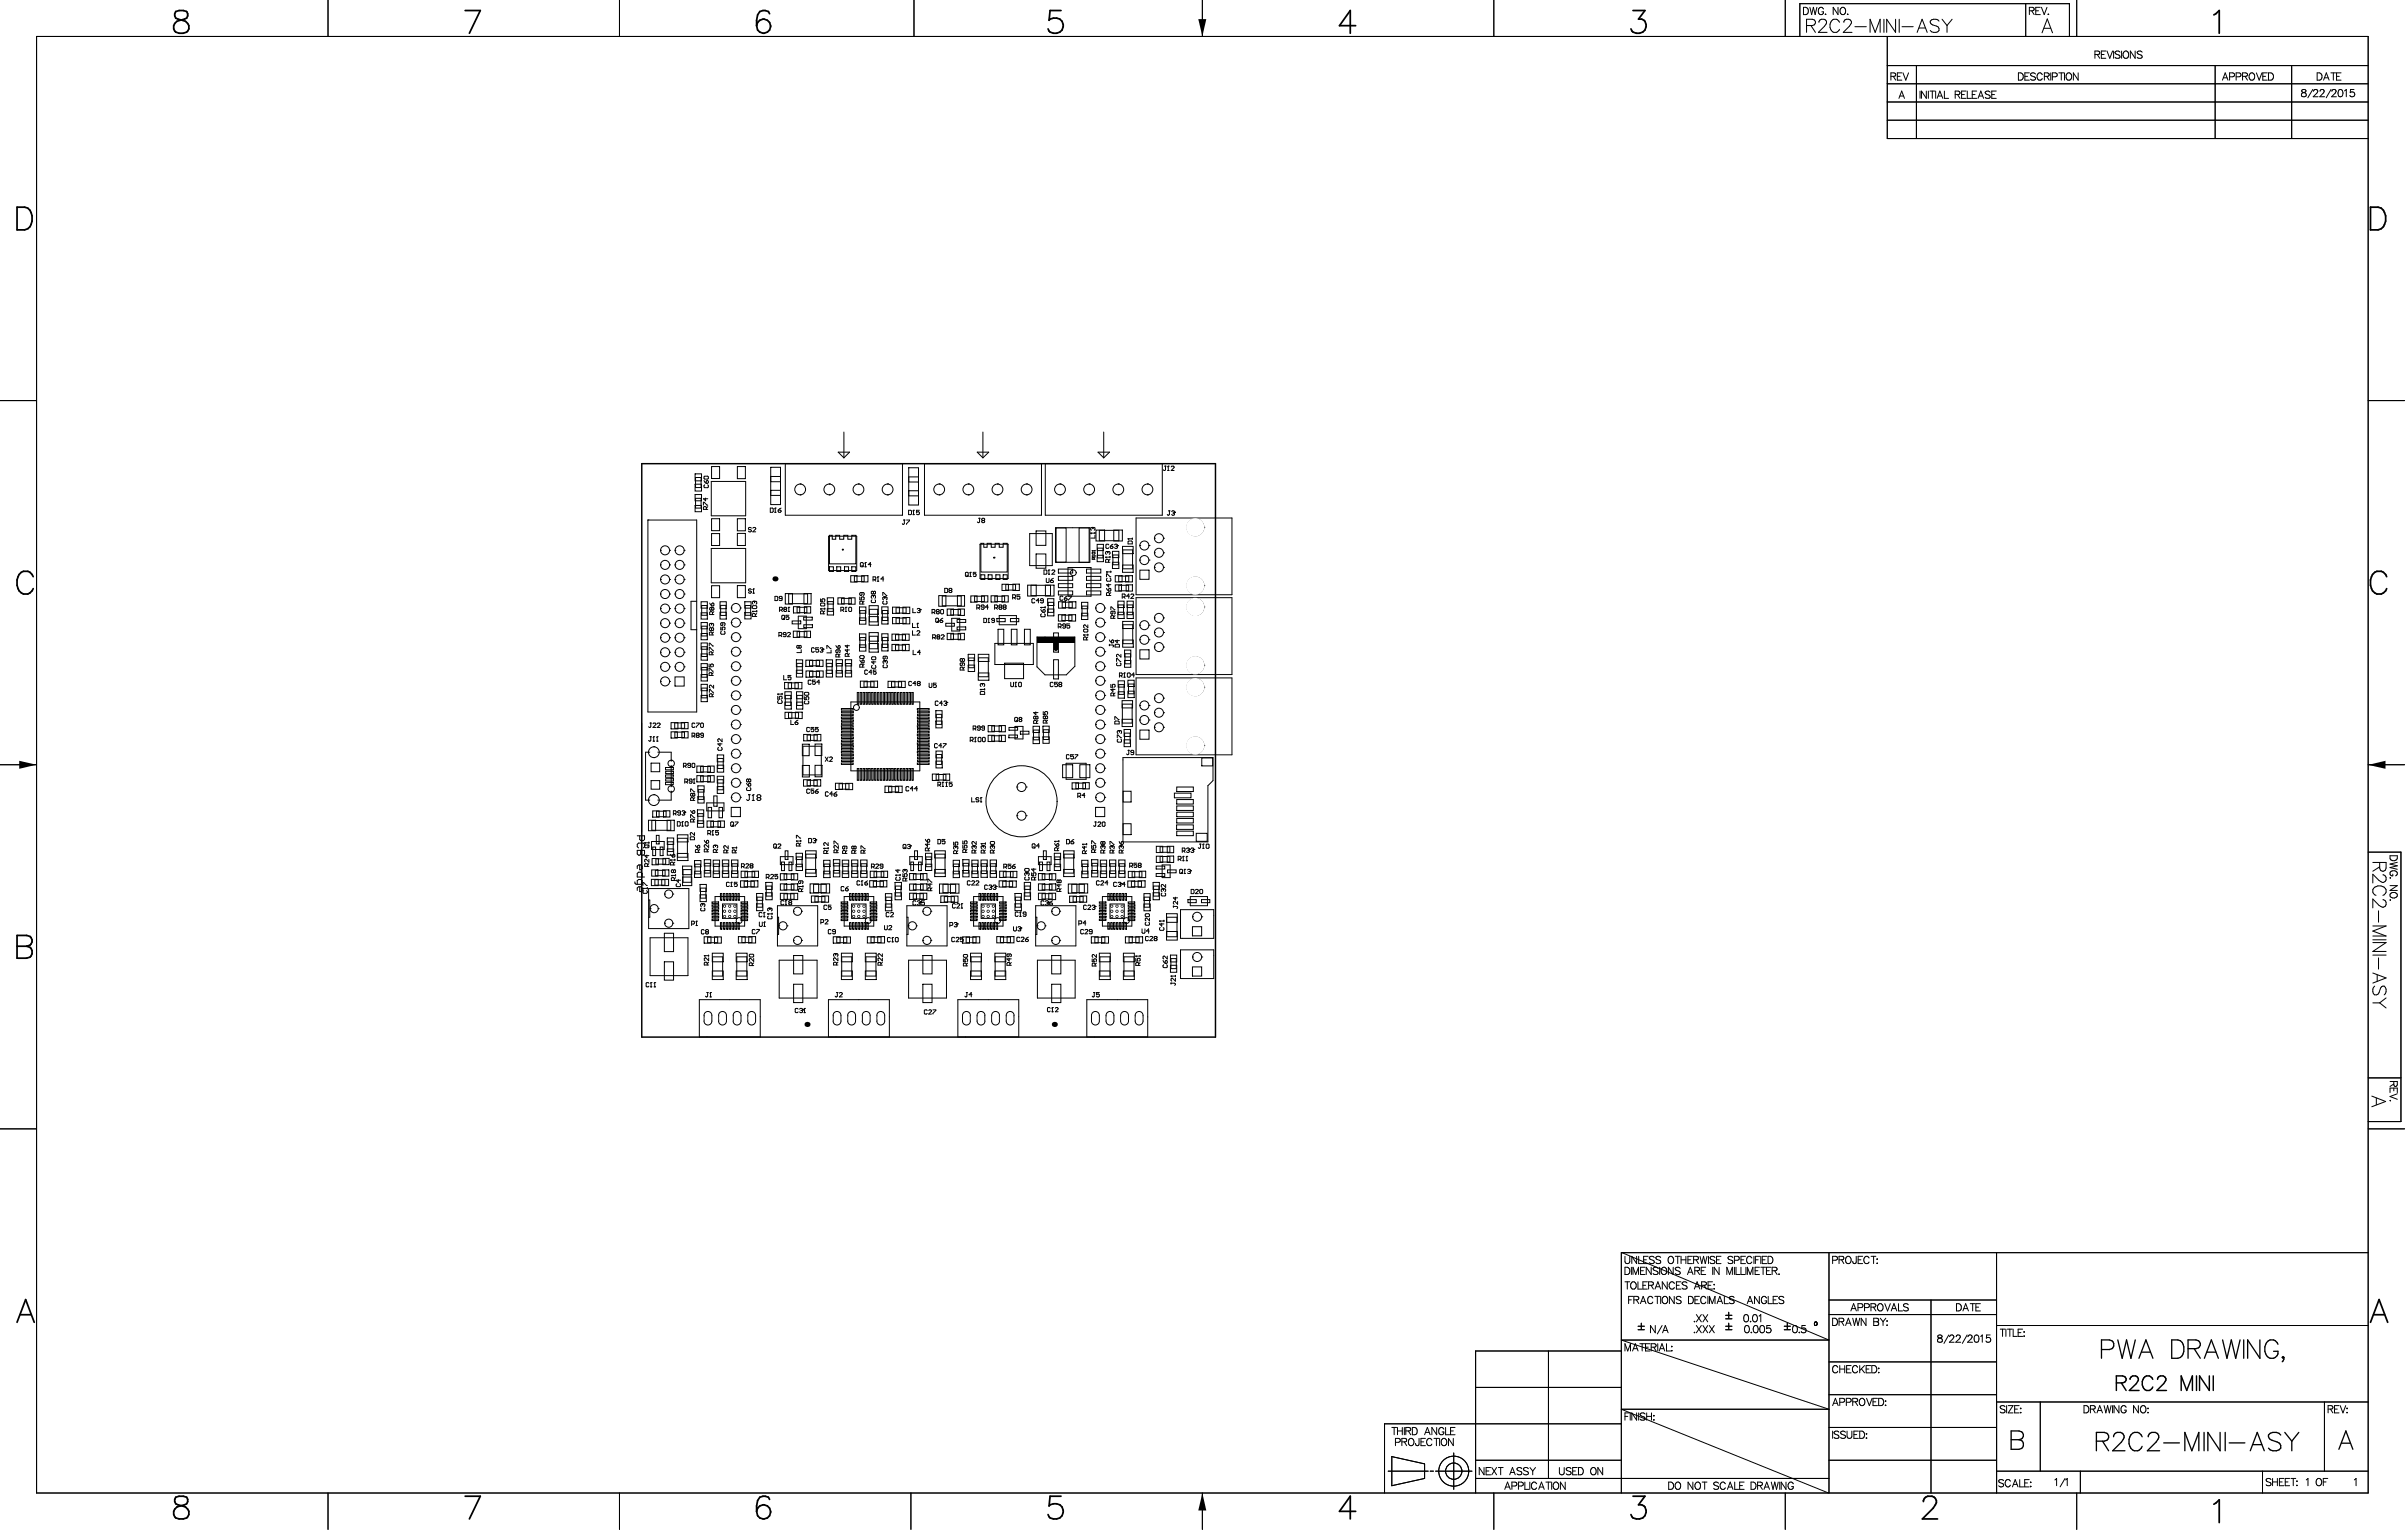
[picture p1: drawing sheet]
<svg xmlns="http://www.w3.org/2000/svg" width="349mm" height="222mm" viewBox="0 0 349 222" stroke-linecap="round" stroke-linejoin="round" font-family="sans-serif">
<g fill="none" stroke="#000" stroke-width=".15">
<path d="M5.3 5.3h338.3v211.3h-338.3zM47.6 0v5.3M89.9 0v5.3M132.6 0v5.3M174.5 0v5.3M216.7 0v5.3M259 0v5.3M261.2 5.3v-4.8h39.1v4.8M261.7 1.1h.3a.56 .56 0 0 1 .4 .5 .56 .56 0 0 1-.4 .5h-.3zM262.1 3.7h.8a.5 .5 0 0 0 .5-.5l-.2-.3-.3-.1h-.8v1.9M262.6 1.1l.3 1 .2-1 .3 1 .2-1M262.8 3.7l.6 1"/>
<path d="M263.9 3.2l.2-.3 .6-.1a.45 .45 0 0 1 .2 .7l-1.1 1.2h1.3M264.6 1.3a.38 .38 0 0 0-.5-.2 .38 .38 0 0 0-.3 .4v.2a.37 .37 0 0 0 .4 .4 .37 .37 0 0 0 .4-.4h-.3M264.8 2.1h.1zM266.7 1.1v1l-.7-1v1M266.9 3.2a.71 .71 0 0 0-.8-.4 .71 .71 0 0 0-.6 .7 .85 .85 0 0 0 .2 .9 .85 .85 0 0 0 .9 .2l.3-.3M267.1 1.2l.1-.1a.52 .52 0 0 1 .6 .4 .52 .52 0 0 1-.3 .6 .52 .52 0 0 1-.5-.3 .52 .52 0 0 1 .1-.6zM267.5 3.2l.1-.2a.63 .63 0 0 1 .9 0 .57 .57 0 0 1-.1 .8l-.9 .9h1.2M268 2.1h.2zM269.1 3.9h1.7M271.3 4.7v-1.9l.8 1.9 .7-1.9v1.9M273.4 2.8v1.9M273.8 5.3v14.8h69.8"/>
<path d="M273.8 17.4h69.8M273.8 14.8h69.8M273.8 12.2h69.8M273.8 9.5h69.8M274.4 11.1l.6-.1 .1-.1-.1-.2-.6-.1v1M274.7 11.1l.4 .5M275 2.8v1.9l-1.2-1.9v1.9M275.3 11.1h.4M275.5 14.3l.4-1.1 .4 1.1M275.6 2.8v1.9M275.7 13.9h.5M276 10.6h-.7v1h.7"/>
<path d="M276 3.9h1.6M276.1 10.6l.4 1 .4-1M278.1 9.5v10.6M278.2 4.7l.7-1.9 .7 1.9M278.4 4.1h1M278.6 13.2v1.1M279.5 13.2v1.1l-.7-1.1v1.1M279.8 13.2v1.1M280 13.2h.7M280.4 13.2v1.1M280.9 13.2v1.1M281.1 14.3l.4-1.1 .4 1.1"/>
<path d="M281.2 13.9h.5M281.3 3.1a.83 .83 0 0 0-1.2 0 .49 .49 0 0 0 .3 .5l.6 .2a.47 .47 0 0 1 .2 .8 .9 .9 0 0 1-1.1-.2M281.8 2.8l.7 .9M282.1 13.2v1.1h.6M282.5 3.7v1M283.2 2.8l-.7 .9M283.7 13.7h.6l.1-.3-.3-.2h-.4v1.1M284 13.7l.4 .6M284.6 13.7h.4M285.3 13.2h-.7v1.1h.7M285.4 13.2v1.1h.7M286.2 13.7h.4"/>
<path d="M286.8 13.2h-.6v1.1h.6M287 14.3l.4-1.1 .4 1.1M287.2 13.9h.5M288.8 13.4a.4 .4 0 0 0-.4-.2 .4 .4 0 0 0-.4 .3l.8 .5v.1l-.3 .2-.5-.2M289 13.7h.4M289.7 13.2h-.7v1.1h.7M292.9 10.6h.3a.56 .56 0 0 1 .4 .5 .56 .56 0 0 1-.4 .5h-.3zM293.8 11.1h.4M293.9 .5v4.8M294.5 10.6h-.7v1h.7M294.5 1.6l.5-.1 .2-.1-.1-.2-.6-.1v1M294.8 1.6l.4 .5"/>
<path d="M295.3 10.7a.4 .4 0 0 0-.3-.1 .4 .4 0 0 0-.4 .2l.7 .5v.2l-.2 .1-.5-.1M295.4 1.6h.4M296 1.1h-.6v1h.6M296.2 1.1l.4 1 .4-1M296.3 4.8l.8-2 .7 2M296.3 10.8a.39 .39 0 0 0-.4-.2 .39 .39 0 0 0-.3 .4v.2a.4 .4 0 0 0 .3 .4 .4 .4 0 0 0 .4-.2M296.6 4.1h.9M296.6 11.1l.6-.1 .1-.1v-.2l-.7-.1v1M297 11.1l.3 .5M297.2 2.1h.1zM297.6 10.6v1M297.8 11.1l.7-.1v-.3l-.7-.1v1"/>
<path d="M298.7 10.6h.7M299.1 10.6v1M299.6 10.6v1M300 10.6a.52 .52 0 0 1 .6 .4 .52 .52 0 0 1-.3 .6 .54 .54 0 0 1-.5-.3 .54 .54 0 0 1 .2-.7zM301.3 0v5.3M301.5 10.6v1l-.7-1v1M304 7.9h.6l.1-.2-.1-.2-.6-.1v1.1M304.3 7.9l.4 .6M304.9 7.9h.4M305.6 7.4h-.7v1.1h.7M305.7 7.4l.4 1.1 .4-1.1M306.7 7.4v1.1"/>
<path d="M307.6 7.6a.4 .4 0 0 0-.4-.2 .4 .4 0 0 0-.3 .3l.7 .5v.1l-.2 .2-.5-.2M307.8 7.4v1.1M308.2 7.6a.38 .38 0 0 1 .4-.2 .38 .38 0 0 1 .3 .4v.3a.4 .4 0 0 1-.4 .4 .4 .4 0 0 1-.4-.4zM309.8 7.4v1.1l-.7-1.1v1.1M310.8 7.6a.4 .4 0 0 0-.4-.2 .4 .4 0 0 0-.3 .3l.7 .5v.1l-.2 .2-.5-.2M321.4 9.5v10.6M322.5 11.6l.4-1 .4 1M322.6 11.3h.5M323.5 11.1h.6l.1-.3-.2-.2h-.5v1M324.5 11.1l.6-.1v-.3l-.6-.1v1M325.4 11.1l.6-.1 .1-.2-.2-.2h-.5v1M325.7 11.1l.4 .5"/>
<path d="M326.5 10.6a.52 .52 0 0 1 .7 .4 .52 .52 0 0 1-.4 .6 .54 .54 0 0 1-.5-.3 .54 .54 0 0 1 .2-.7zM327.4 10.6l.4 1 .4-1M328.3 11.1h.4M329 10.6h-.7v1h.7M329.2 10.6h.3a.56 .56 0 0 1 .4 .5 .56 .56 0 0 1-.4 .5h-.3zM332.5 9.5v10.6M334 13v.3l.3 .1a.3 .3 0 0 1 .3 .3 .3 .3 0 0 1-.2 .3h-.4l-.1-.2a.52 .52 0 0 1 .6-.5l.1-.2a.39 .39 0 0 0-.6-.1zM335.6 13l-.7 1.2M335.7 13.2l.2-.2h.2l.2 .2-.1 .3-.6 .5h.7M336.2 10.6h.4a.56 .56 0 0 1 .3 .5 .56 .56 0 0 1-.3 .5h-.4zM336.6 13.2l.2-.2h.2l.2 .2-.1 .3-.5 .5h.7M337.1 11.6l.4-1 .4 1"/>
<path d="M337.3 11.3h.5M338.2 10.6h.7M338.2 13l-.7 1.2M338.3 13.2l.3-.2h.2l.2 .2-.2 .3-.5 .5h.7M338.6 10.6v1M339 11.1h.4M339.4 13a.33 .33 0 0 1 .5 .2 .49 .49 0 0 1 0 .6 .49 .49 0 0 1-.5 .2l-.2-.4zM339.7 10.6h-.7v1h.7M340.2 13.2l.2-.2v1M341.6 13h-.5l-.1 .4a.38 .38 0 0 1 .6 .1 .38 .38 0 0 1-.1 .5 .38 .38 0 0 1-.5-.2M0 58.1h5.3M343.6 58.1h5.3"/>
<path d="M94 75.4h.1M94 75.4h7.1v27.9h-7.1zM100.9 69.3h.8v1.4h-.8zM100.9 72.3h.8v1.4h-.8zM102.1 73.3v-.4l.6 .4M102.1 69.2l.2-.1h.4l.1 .3-.1 .1h-.4zM102.1 69.7l.4 .4M102.3 70.3l-.2 .1 .2 .4h.4l.1-.2-.1-.3M102.4 72.3v.4l-.3-.3h.6M102.5 69.8l.2-.1 .1 .3-.3 .1zM102.5 73.9v-.3l-.1-.1-.3 .1v.3h.6M102.7 73.5l-.2 .2"/>
<path d="M103.2 79.6h5v4.9h-5zM103.2 69.8h5v5h-5zM109 76.6l-.1-.1-.3 .1 .1 .2 .3 .1-.1 .3-.3-.2M109.2 76.6l.1-.1 .4 .1-.5 .6h.5M111.8 73.7h.3l.1 .1v.4l-.1 .1h-.3zM111.8 69.1h1.4v2.8h-1.4zM112.4 74.3h.2M112.5 73.7h.1M112.5 73.7v.6M112.5 73.7l-.1 .1M112.9 74h.3l.1 .2-.3 .1zM113.3 73.7l-.4 .3"/>
<path d="M113.9 67.3h17v7.4h-17zM120.2 77.8h4.1v5h-4.1zM120.4 77.7h.4v.5h.5v-.5h.5v.5h.6v-.5h.6v.5h.6v-.5h.6v4.1h-3.8zM121.6 65.6h1.7l-.9 .8zM122.4 62.7v3.7M130.9 67.3h.1M131.1 75.4h.2M131.2 75.4v.6l-.1 .1-.2-.1M131.5 75.4h.5l-.5 .7M131.8 74h.4l.1 .1v.5l-.1 .1h-.4zM131.9 69.2h1.4v2.7h-1.4zM132.4 74.7h.3"/>
<path d="M132.6 74h.1M132.6 74v.7M132.6 74l-.2 .1M133.4 74h-.4v.3l.2-.1 .2 .1-.1 .4-.3-.1M134.1 67.3h17v7.4h-17zM141.8 65.6h1.7l-.9 .8zM142 75.2h.2M142.1 75.2v.5l-.1 .1-.2-.1M142.2 78.9h4.1v5h-4.1zM142.3 78.8h.4v.6h.5v-.6h.6v.6h.6v-.6h.6v.6h.6v-.6h.5v4.2h-3.8zM142.6 75.5l-.2-.1 .2-.2 .3 .1-.1 .2M142.6 75.5l-.2 .1 .2 .2 .3-.1-.1-.2"/>
<path d="M142.6 75.5h.2M142.6 62.7v3.7M149.4 77.4h3.3v4.7h-3.3zM151.1 67.3h.1M151.7 67.3h16.9v7.4h-16.9zM153.1 76.6h5v5h-5zM158.3 77.3h.1M158.3 77.3l.1 .1M158.3 77.3h.6M158.5 76.5h.1M158.5 79.9h.1M158.5 76.5l-.2 .1 .1 .3"/>
<path d="M158.5 76.5l.1 .1M158.5 79.9h.4M158.5 79.9v.1M158.6 76.6l.1-.1 .2 .1-.1 .3M158.6 76.6v.1M158.9 77.2v.2M158.9 77.7v.4h-.6M158.9 79.8v.2M159.2 79.5h.8v1.4h-.8zM159.3 65.6h1.7l-.9 .8zM159.5 76.9h2.8v1.5h-2.8zM160.1 62.7v3.7"/>
<path d="M160.9 79.1l-.1-.2-.3 .2v.4l.1 .1 .3-.1M161.1 79.2h.3l.1 .3-.3 .1zM161.5 78.9l-.4 .3M161.7 79.1l.3-.2 .1 .3M161.9 79.2h.1M162 79.2l.1 .2-.1 .2-.3-.1M162.1 79.2h.1M162.1 79.2h-.1M162.9 79.8h1.4v2.7h-1.4zM163.7 78.2h.1M163.7 78.6l.1-.1h.4l.1 .1v.3h-.6zM163.7 78.2h.6"/>
<path d="M163.7 78.2l.1 .1M164.3 78.1v.2M164.8 75.1h14v11.2h-14zM168.6 67.3h.1M169 67.6h.2M169.1 67.6v.6l-.1 .1-.2-.1M169.4 68.3h.2M169.5 67.6h.1M169.5 67.6v.7M169.5 67.6l-.1 .1M169.6 74.1h.2M169.7 74.1v.5l-.1 .1-.2-.1"/>
<path d="M169.9 67.7l.1-.1 .4 .1-.5 .6h.5M170 74.2l.3-.1 .1 .2M170.2 74.4h.1M170.3 74.4l.1 .1-.1 .2-.3-.1M170.4 74.3h.1M170.4 74.3l-.1 .1M101.1 87.2h-.8v4.2h.8M101.8 87.8h.8v1.5h-.8zM101.8 90.8h.8v1.5h-.8zM101.8 96.8h.8v1.4h-.8zM101.8 99.8h.8v1.4h-.8zM101.8 93.8h.8v1.4h-.8z"/>
<path d="M102.9 96.3v.4h.3l-.1-.2 .1-.2 .3 .1-.1 .3M102.9 97.4v-.4l.6 .4M102.9 93.7v-.4l.6 .4M102.9 94.4v-.5l.6 .5M103 87.5l.3 .4M103.1 90.4h.1M103.1 90.4l-.2 .1 .1 .4M103.1 90.4l.1 .1M103.2 91.2l-.1-.1-.2 .1 .1 .3 .2-.1M103.2 90.5l.1-.1 .2 .1-.1 .4M103.2 91.2l.1-.1 .2 .1-.1 .3-.2-.1M103.2 90.5v.2"/>
<path d="M103.2 91.2v.2M103.3 87.6l.2-.1 .1 .3-.3 .1zM103.3 88.2v.2M103.3 88.2l-.1-.1-.2 .1 .1 .3 .2-.1M103.3 88.2l.1-.1 .2 .1-.1 .3-.2-.1M103.3 98l-.1-.4-.3 .1v.3h.6M103.3 95v-.3l-.3-.1-.1 .1v.3h.6M103.3 92.1v-.3l-.3-.1-.1 .1v.3h.6M103.4 89.2v-.4l-.3-.1-.1 .1v.4h.6M103.5 97.6l-.2 .2M103.5 94.6l-.2 .2M103.5 99.4v.4l-.4-.4-.2 .1 .1 .3"/>
<path d="M103.5 91.7l-.2 .2M103.6 88.7l-.2 .2M104.6 87.8h.7v1.5h-.7zM104.6 91v.4h.3l-.1-.2 .1-.2 .3 .1-.1 .3M104.7 91.6l-.1 .1 .1 .3h.4l.1-.1-.1-.3M104.9 90.3v.4l-.1 .1-.2-.1 .1-.4h.4l.1 .1-.1 .4M108.1 87.8h.8v1.5h-.8zM109 85.5l-.1-.1-.3 .1 .1 .3h.3l-.1 .2-.3-.1M109.2 88.7h.1M109.2 88l.1-.1h.4l.1 .3-.1 .1h-.4zM109.2 88.7l.1 .1M109.2 88.7h.6"/>
<path d="M109.2 86h.2M109.3 85.4h.1M109.3 85.4v.6M109.3 85.4l-.1 .1M109.4 87.2h.1M109.4 87.2l-.2 .1 .1 .4M109.4 87.2l.1 .1M109.5 87.3l.1-.1 .2 .1-.1 .4M109.5 87.3v.1M109.6 89.4v-.3l-.1-.1-.3 .1v.3h.6M109.8 89l-.2 .2M109.8 88.6v.2"/>
<path d="M112.4 86.5h.3l.1 .1v.4l-.1 .1h-.3zM113 92.2h.3l.1-.3-.1-.1h-.3v.6M113.1 88.5h.3l.1-.3-.1-.1h-.3v.6M113.2 92.2l.2 .2M113.3 88.5l.2 .2M113.4 89.4l.1-.1 .3 .1v.5l-.4-.1zM113.5 86.8h-.3l-.1-.1 .1-.2 .3 .1v.4l-.1 .1-.3-.1M113.7 89.7l.1 .2M113.7 98v.6h.4M113.8 88.4l-.1 .1 .1 .2 .3-.1-.1-.2M113.8 88.4l-.1-.1 .1-.2 .3 .1-.1 .2M113.8 88.4h.2"/>
<path d="M114.1 92.1h-.3l-.1-.1 .1-.2 .3 .1v.4l-.2 .1-.2-.1M114.3 91.9l.1-.1 .3 .1-.4 .5h.4M114.3 88.7h.3M114.4 99.1h1.4v.8h-1.4zM114.4 86.2h2.8v1.4h-2.8zM114.5 88.1h.1M114.5 88.1v.6M114.5 88.1l-.2 .1M114.5 89.3h-.4v.3l.3-.1 .1 .3-.1 .1-.3-.1M114.8 98h-.5v.3l.4-.1 .1 .3-.1 .1-.4-.1M115.6 96.2h.8v1.5h-.8zM115.7 91.6h1.4v.8h-1.4z"/>
<path d="M115.7 88.1h1.4v.8h-1.4zM115.8 89.4h1.2v1.8h-1.2zM115.9 93.7l-.1-.1-.2 .1 .1 .3 .2-.1M115.9 93.7l.1-.1 .3 .1-.2 .3-.2-.1M115.9 93.7v.2M116.3 94.2v.5h-.7M117.5 97.4h1.4v.8h-1.4zM117.5 95.8h1.4v.8h-1.4zM117.7 98.8l-.1-.1-.3 .1v.4l.1 .1 .3-.1M118.2 94.1l-.2-.1-.2 .1v.5l.4-.1M118.3 98.7h-.4v.3l.2-.1 .2 .1-.1 .3-.3-.1M118.8 94h-.4v.3l.3-.1 .1 .3-.1 .1-.3-.1"/>
<path d="M118.9 99h-.4l.3-.3v.6M119 94.1l.3-.1 .1 .2M119.1 88.3h.1M119.1 86.9v.4h.3l-.1-.2 .1-.2 .3 .1-.1 .3M119.1 88.3v.1M119.1 88.3h.6M119.1 87.5h.5l.1 .3-.1 .1h-.5v-.1zM119.2 94.3h.1M119.3 94.3l.1 .1-.1 .2-.3-.1M119.4 94.2h.1M119.4 94.2l-.1 .1M119.5 89v-.3l-.4-.1v.4h.6"/>
<path d="M119.7 88.6l-.2 .2M119.7 88.2v.2M120 96.2h.7v1.5h-.7zM120 94.1v-.4l.6 .4M120.1 87.3h.8v1.4h-.8zM120.6 94.3v.4h-.6M121.3 93.7l.3 .4M121.4 96.3h.8v1.3h-.8zM121.6 93.7h.1h.2l-.1 .4h-.2zM121.6 94.3v.3l-.1 .1-.2-.1 .1-.3h.4l.1 .1-.1 .3M121.7 95.3v-.3l-.1-.1-.3 .1v.3h.6M121.9 94.9l-.2 .2"/>
<path d="M122 88.5h.3l.1-.3-.1-.1h-.3v.6M122.1 86.8h1.4v.8h-1.4zM122.2 88.5l.2 .2M122.6 88.7h.2M122.7 96.3h.8v1.3h-.8zM122.7 88.1h.1M122.7 88.1l-.1 .1M122.7 88.1v.6M123 93.6v.4l-.4-.3h.6M123 94.2v.4l-.4-.3h.6M123.1 95.2v-.3l-.1-.1-.4 .1v.3h.6M123.1 88.2l.1-.1 .4 .1v.4l-.1 .1-.4-.1z"/>
<path d="M123.2 94.8l-.1 .2M124 83.6h1.4v.8h-1.4zM124.8 86.6v.4h.3l-.1-.2 .1-.2 .3 .1-.1 .3M124.8 95.2l.1-.1h.4l.1 .3-.1 .1h-.4zM124.8 95.7l.3 .5M124.8 92.5h.8v1.4h-.8zM124.8 88.6h.8v1.4h-.8zM124.8 81.7l.1-.1 .4 .1v.4l-.1 .1-.4-.1zM125 82l.3 .2M125.1 95.9l.2-.2 .1 .4-.3 .1zM125.1 86v.3l-.1 .1-.2-.1 .1-.3h.4l.1 .1-.1 .3M125.2 96.8v-.3l-.1-.1-.3 .1v.3h.6"/>
<path d="M125.2 87.6v-.3l-.1-.1-.3 .1v.3h.6M125.4 98.9h1.4v.8h-1.4zM125.4 87.2l-.2 .2M125.4 96.4l-.2 .2M125.5 82.2h.2M125.6 81.6h.1M125.6 81.6l-.1 .1M125.6 81.6v.6M125.9 97.3l-.1-.1-.3 .1v.4l.1 .1 .3-.1M126.1 88.4h1.3v1.8h-1.3zM126.1 92.3h1.3v1.8h-1.3zM126.4 81.9h-.4l.3-.3v.6"/>
<path d="M126.5 95.4l.1-.1h.4l.1 .3-.1 .1h-.4zM126.5 97.5h-.4l.3-.3v.6M126.5 87l-.1 .1 .1 .3h.4l.1-.1-.1-.3M126.6 96.5l-.1 .1 .1 .4h.4l.1-.2-.1-.3M126.6 86.4h.1M126.6 86.4l-.2 .1 .1 .3M126.6 86.4l.1 .1M126.7 84.1h.3l.1-.1-.1-.3h-.3v.6M126.7 86.5l.1-.1 .2 .1-.1 .3M126.7 85.9l-.1-.1-.2 .1 .1 .3 .2-.1M126.7 85.9l.1-.1 .2 .1-.1 .3-.2-.1M126.7 85.9v.2"/>
<path d="M126.7 86.5v.1M126.8 95.9v.4l-.3-.3h.6M126.9 84.1l.2 .2M127.1 97.2h-.4v.3l.2-.1 .2 .1-.1 .3-.3-.1M127.3 84.3h.2M127.4 83.7h.1M127.4 83.7v.6M127.4 83.7l-.1 .1M128 92.5h.8v1.4h-.8zM128 88.6h.8v1.4h-.8zM128.1 86.4v-.4l.6 .4M128.2 87.2l-.1 .1 .1 .3h.4l.1-.1-.1-.3"/>
<path d="M128.2 96.4l-.1 .2 .1 .3h.4l.1-.1-.1-.4M128.2 84h-.4l.3-.3v.6M128.3 86.6h.1M128.3 86.6l-.2 .1 .1 .3M128.3 86.6l.1 .1M128.3 95.8h.1M128.3 95.8l-.2 .1 .1 .4M128.3 95.8l.1 .1M128.4 86.7l.1-.1 .2 .1-.1 .3M128.4 86.7v.1M128.4 95.2l-.1 .4-.2-.1 .1-.3h.4l.1 .1-.1 .3M128.4 95.9l.1-.1 .2 .1-.1 .4"/>
<path d="M128.4 95.9v.1M129.4 98.9h1.4v.8h-1.4zM129.9 93.6h1.5v.8h-1.5zM129.9 92.1h1.5v.8h-1.5zM130 89.7h1.5v.7h-1.5zM130 88.2h1.5v.7h-1.5zM132.3 99l-.1-.1-.3 .1v.4l.1 .1 .3-.1M132.4 90.4v.6h.4M132.4 91.5v.6h.4M132.4 88.3v.6h.5M132.5 94.3v.7h.4M132.9 99.1h-.4l.3-.2v.6"/>
<path d="M133 91h.3M133 91.6l.1-.1 .4 .1-.5 .5h.5M133.1 88.4l.3-.1 .1 .2M133.1 90.4h.1M133.1 90.4v.6M133.1 90.4l-.1 .1M133.2 99.1l-.1-.1 .1-.1 .3 .1-.1 .1M133.2 99.1l-.1 .2 .1 .2 .3-.1-.1-.3M133.2 99.1h.2M133.3 88.6h.1M133.4 88.6l.1 .1-.1 .2-.3-.1M133.5 88.5h.1"/>
<path d="M133.5 88.5l-.1 .1M133.5 94.6h-.4l.3-.3v.7M134.8 99.1v.5l.1 .1 .3-.1v-.5M135.2 88.8h.4l.1-.3-.1-.1h-.4v.6M135.3 92.5h.3l.1-.3-.1-.1h-.3v.6M135.4 88.8l.3 .2M135.5 92.5l.2 .2M135.8 89.8l.1-.1 .3 .1v.4l-.1 .1-.3-.1zM135.9 99.1h-.5v.3l.2-.1 .3 .1-.2 .3-.3-.1M136 90.1l.2 .2M136 88.7h.2M136 88.7l-.1 .1 .1 .2 .3-.1-.1-.2"/>
<path d="M136 88.7l-.1-.1 .1-.2 .3 .1-.1 .2M136.1 92.4l-.1 .1 .1 .2 .3-.1-.1-.2M136.1 92.4l-.1-.1 .1-.2 .3 .1-.1 .2M136.1 92.4h.2M136.4 90h.3l.1 .2-.3 .1zM136.5 88.5l.1-.1 .3 .1v.4l-.1 .1-.3-.1zM136.6 92.2l.1-.1 .3 .1-.4 .5h.4M136.7 86.5h2.8v1.4h-2.8zM136.8 89.7l-.4 .3M137.1 85.4h.3l.1 .1v.4l-.1 .1h-.3zM137.8 85.7l-.1 .1 .1 .2 .3-.1-.1-.2M137.8 85.7l-.1-.1 .1-.2 .3 .1-.1 .2"/>
<path d="M137.8 85.7h.2M138 88.4h1.4v.8h-1.4zM138 92h1.4v.7h-1.4zM138.1 89.7h1.2v1.8h-1.2zM139.6 96.2v.3l-.1 .1-.2-.1 .1-.3h.4l.2 .1-.2 .3M139.6 95.6l-.1-.1-.2 .1 .1 .4 .2-.1M139.6 95.6l.1-.1 .3 .1-.2 .4-.2-.1M139.6 95.6v.3M139.7 97.2v-.3l-.1-.1-.3 .1v.3h.7M140 96.8l-.3 .2M140.1 83.1l.1-.1 .3 .1v.4l-.1 .1-.3-.1zM140.3 83.4l.2 .2"/>
<path d="M140.5 95.5h.8v1.4h-.8zM140.7 83.6h.2M140.8 83h.1M140.8 83v.6M140.8 83l-.1 .1M141.4 86.5h1.4v.8h-1.4zM141.6 83h-.4v.3l.2-.1 .2 .1-.1 .3-.3-.1M141.7 88.2h.3l.2-.3-.2-.1h-.3v.6M141.9 88.2l.3 .2M142 95.4h1.4v2.8h-1.4zM142.4 99.2h.1M142.4 99.2l-.2 .1 .1 .3"/>
<path d="M142.4 99.2l.2 .1M142.6 99.3l.1-.1 .2 .1-.1 .3M142.6 99.3v.1M142.7 89.7h.3l.1 .1v.4l-.1 .1h-.3zM142.8 88.1h-.3l-.1-.1 .1-.2 .3 .1v.4l-.1 .1-.3-.1M142.9 99.9v.2M143.4 90.3h.2M143.4 88.1h-.4l.3-.3v.6M143.5 89.7h.1M143.5 89.7l-.1 .1M143.5 89.7v.6M144.3 90h-.3l-.1-.1 .1-.2 .3 .1v.4l-.1 .1-.3-.1"/>
<path d="M144.3 88.2h.3l.1-.3-.1-.1h-.3v.6M144.4 93.3h5.5v3.1h-5.5zM144.4 86.5h1.4v.8h-1.4zM144.5 88.2l.2 .2M145 89.3h2.5v1.3h-2.5zM145 88.1l-.1 .1 .1 .2 .4-.1-.1-.2M145 88.1l-.1-.1 .1-.2 .4 .1-.1 .2M145 88.1h.3M145.7 88.1l-.1 .1 .1 .2 .3-.1-.1-.2M145.7 88.1l-.1-.1 .1-.2 .3 .1-.1 .2M145.7 88.1h.2M145.9 84.8h1.5v.8h-1.5z"/>
<path d="M146.7 99v.5l.1 .1 .3-.1v-.5M146.9 86.7h.3l.2-.3-.2-.1h-.3v.6M147.1 86.7l.3 .2M147.3 99.6h.2M147.4 99h.1M147.4 99l-.1 .1M147.4 99v.6M147.8 99.1l.1-.1 .3 .1-.1 .5-.3-.1zM148 86.3h-.4v.3l.2-.1 .2 .1-.1 .3-.3-.1M149.6 84.9h2.8v1.5h-2.8zM150.1 87l-.1-.1-.3 .1v.4l.1 .1 .3-.1M150.5 92.4h5.5v4.3l-1.3 1.2h-3.1l-1.1-1.2z"/>
<path d="M150.8 87.1h-.4l.3-.2v.6M151 88.1h.1M151 88.1h.6M151 88.4l.3 .4M151 88.1l.1 .1M151.1 89l-.1 .2 .1 .3h.4l.1-.1-.1-.4M151.3 88.5l.2-.1 .1 .3-.3 .1zM151.4 87.1h-.4l.1-.2 .3 .1v.4l-.1 .1-.3-.1M151.5 82.7h.3l.1 .1v.4l-.1 .1h-.3zM151.6 88v.2M151.8 83.9v.5l.1 .1 .3-.1v-.5M152.1 87.4h.8v1.4h-.8z"/>
<path d="M152.1 83.3h.2M152.2 82.7h.1M152.2 82.7v.6M152.2 82.7l-.1 .1M152.4 84.2h.3l.2 .2-.4 .1zM152.6 82.8l.1-.1 .3 .1-.4 .5h.4M152.8 99.1l-.1-.1-.3 .1v.4l.1 .1 .3-.1M152.9 83.9l-.5 .3M153.4 99h-.4v.3l.2-.1 .2 .1-.1 .3-.3-.1M153.5 90.9h.4l.1-.3-.1-.1h-.4v.6M153.7 99.3l-.1 .1 .1 .2 .4-.1-.1-.2M153.7 99.3l-.1-.1 .1-.2 .4 .1-.1 .2"/>
<path d="M153.7 99.3h.3M153.8 90.9l.2 .2M154.1 89.2h1.4v.8h-1.4zM154.1 87.4h1.5v.8h-1.5zM154.2 86.6l-.1-.1-.3 .1v.4l.1 .1 .3-.1M154.4 86.8h.4v.2l-.3 .1zM154.6 90.8h-.3l-.1-.1 .1-.2 .3 .1v.4l-.1 .1-.3-.1M154.8 86.5l-.4 .3M155 82.3h3.3v4.2h-3.3zM155.2 90.5h-.4v.3l.3-.1 .1 .3-.1 .1-.3-.1M155.5 86.5l-.4 .6M157 87.9h.8v1.4h-.8z"/>
<path d="M157.2 92.1h.1M157.2 92.1h.6M157.2 91.4l.1-.1h.4l.1 .3-.1 .1h-.4zM157.2 92.1l.1 .1M157.6 92.8v-.3l-.3-.1-.1 .1v.3h.6M157.8 90.7v.4l-.4-.4-.2 .1 .1 .3M157.8 92.4l-.2 .2M157.8 92v.2M158.5 80.7h.1M158.5 80.2l.3-.1 .1 .2-.4 .1zM158.5 80.7h.4M158.8 81.1l-.1-.2h-.2v.2h.4"/>
<path d="M158.9 80.6v.1M158.9 80.9l-.1 .1M160.4 80.8h.1M160.4 80.8l.1 .1M160.4 80.8h.7M160.5 83h.1M160.5 83.7v-.4l.7 .4M160.5 85.4l.4 .4M160.5 83h.7M160.5 83l.2 .1M160.6 80h.1M160.6 80l-.2 .1 .1 .3"/>
<path d="M160.6 80l.1 .1M160.7 83.9l-.2 .1 .2 .3h.4l.1-.1-.1-.3M160.7 80.1l.1-.1 .3 .1-.2 .3M160.7 80.1v.1M160.8 81.6v-.3l-.1-.2-.3 .2v.3h.7M160.9 85.5l.2-.1 .1 .3-.3 .1zM160.9 84.7v.4l-.4-.3h.7M161 86.4v-.3l-.1-.1-.4 .1v.3h.7M161 93.5v.2M161 93.6h.5l.1 .1-.1 .2M161 92.8l.3 .5M161.1 81.1l-.3 .3"/>
<path d="M161.1 80.7v.2M161.2 86l-.2 .2M161.2 82.9v.2M161.2 88.5v-.4l.6 .4M161.2 99.3v.4h.3l-.1-.2 .1-.2 .3 .1-.1 .3M161.3 92.9l.1-.1 .2 .1-.1 .4h-.2zM161.5 99.9v.4l-.3-.3h.6M161.5 88.7l-.1 .4-.2-.1 .1-.3h.4l.1 .1-.1 .3M161.5 80.5h.8v1.4h-.8zM161.6 89.7v-.3l-.1-.1-.3 .1v.3h.6M161.8 93.6l.1-.1h.4l.1 .1v.3h-.6zM161.8 89.3l-.2 .2"/>
<path d="M162 96v-.5l.6 .5M162.1 92.8v.5l-.3-.4h.6M162.1 96.2l-.1 .1 .1 .3h.4l.1-.1-.1-.3M162.2 87.8h.8v1.4h-.8zM162.3 99.3h.8v1.4h-.8zM162.3 83.6h1.5v.8h-1.5zM162.3 84.9h1.5v.8h-1.5zM162.4 98h.3l.1-.3-.4-.1v.6M162.6 94.9v.4l-.5-.4-.1 .1 .1 .3M162.6 98l.2 .2M162.8 86.6h.3l.2-.3-.2-.1h-.3v.6M162.9 90.6h1.5v2.8h-1.5z"/>
<path d="M163 98.2h.3M163 86.6l.3 .2M163.1 97.6h.1M163.1 97.6v.6M163.1 97.6l-.1 .1M163.2 94.8h.8v1.5h-.8zM163.6 87.8h.8v1.4h-.8zM163.6 97.7l.1-.1 .3 .1v.4l-.1 .1-.3-.1zM163.7 99.2h.8v1.5h-.8zM163.9 86.5h-.4l.3-.3v.6M164.1 86.3l.1-.1 .3 .1-.4 .5h.4M164.6 97.9h-.4l.3-.3v.6"/>
<path d="M164.8 86.7h14v11.2h-14zM164.8 98.3h14v11.2h-14zM0 110.9h5.3M93.1 104.9v15.8M93.7 109.1h3.7v7h-3.7zM94.3 104.9h.2M94.3 106.9h.2M94.4 104.9v.5l-.1 .1-.2-.1M94.4 106.9v.5l-.1 .1-.2-.1M94.6 119h2.7v1.4h-2.7zM94.7 105l.2-.1 .3 .1-.5 .5h.5M94.7 107.5h.3"/>
<path d="M94.9 106.9h.1M94.9 106.9v.6M94.9 106.9l-.2 .1M95.3 117.7h1.4v.8h-1.4zM95.3 107.5h.2M95.4 106.9h.1M95.4 105l.1-.1 .3 .1-.4 .5h.4M95.4 106.9v.6M95.4 106.9l-.1 .1M97.7 118h.3l.1-.1-.1-.3h-.3v.7M97.9 104.9h1.4v.8h-1.4zM97.9 118l.2 .3"/>
<path d="M97.9 106.2h1.4v.8h-1.4zM98.3 119.2h.3l.1 .1v.4l-.1 .1h-.3zM98.7 117.9h-.3l-.1-.1 .1-.2 .3 .1v.4l-.1 .2-.3-.2M98.9 119.8h.2M99 117.7l.3-.1 .1 .2M99 119.2h.1M99 119.2v.6M99 119.2l-.1 .1M99.2 117.9h.1M99.2 111.1h.3l.1-.3-.1-.1h-.3v.6M99.3 117.9l.1 .1-.1 .3-.3-.2M99.4 117.8h.1"/>
<path d="M99.4 113.4h.3l.1-.3-.1-.1h-.3v.6M99.4 117.8l-.1 .1M99.4 111.1l.2 .2M99.4 119.3l.1-.1 .3 .1v.4l-.1 .1-.3-.1zM99.6 113.4l.2 .2M100.2 111h-.3l-.1-.1 .1-.2 .3 .1v.4l-.1 .1-.3-.1M100.2 114.9v-.4l.6 .4M100.2 118.6v-.4l.6 .4M100.2 117.6l.3 .4M100.4 113.3h-.3l-.1-.1 .1-.2 .3 .1v.4l-.1 .1-.3-.1M100.4 110.8l.1-.1 .3 .1v.4l-.1 .1-.3-.1zM100.4 106.8h.3l.1-.1-.1-.3h-.3v.6"/>
<path d="M100.5 115.2l-.1-.1-.2 .1 .1 .3 .2-.1M100.5 115.2l.1-.1 .2 .1-.1 .3-.2-.1M100.5 115.2v.2M100.6 113.6h.2M100.6 116.1l-.1-.4-.3 .1v.3h.6M100.6 119.2v-.3l-.3-.1-.1 .1v.3h.6M100.6 117.6l.2 .1-.1 .3h-.2zM100.6 106.8l.2 .2M100.7 113h.1M100.7 113v.6M100.7 113l-.1 .1M100.8 105l-.1-.1-.3 .1v.4l.1 .1 .3-.1"/>
<path d="M100.8 118.8l-.2 .2M100.8 115.7l-.2 .2M101 104.9h.5l-.5 .6M101.1 106.7l-.1-.1 .1-.2 .4 .1-.2 .2M101.1 106.7l-.1 .1 .1 .2 .4-.1-.2-.2M101.1 106.7h.2M101.3 118h.7v1.5h-.7zM101.3 114.6h.8v1.4h-.8zM101.7 105l.1-.1 .3 .1v.4l-.1 .1-.3-.1zM101.7 111.2h1.4v.8h-1.4zM101.7 112.6h1.4v.8h-1.4zM102.1 106.7h-.3l-.1-.1 .1-.2 .3 .1v.4l-.1 .1-.3-.1"/>
<path d="M102.5 116.5h2.5v1.1h-2.5zM102.9 100.4v-.4l.6 .4M103.1 119.2h1.5v.8h-1.5zM103.3 101.1v-.3l-.3-.1-.1 .1v.3h.6M103.5 100.7l-.2 .2M104.1 110h.8v1.5h-.8zM104.1 113.1h.8v1.5h-.8zM104.3 108.4l-.1 .1 .1 .3h.4l.1-.1-.1-.3M104.5 107.8v.4l-.3-.3h.6M104.8 107.2v.4l-.4-.4-.2 .1 .1 .3M106 119.4l.1-.2 .3 .2v.4l-.1 .1-.3-.1zM106.2 119.7l.2 .2"/>
<path d="M106.7 119.2h.4l-.4 .7M108.3 113.6l.3 .4M108.4 114.3l-.1 .1 .1 .3h.4l.1-.1-.1-.3M108.6 115.3h.3M108.6 113.1l-.1-.1-.2 .1 .1 .3 .2-.1M108.6 113.1l.1-.1 .2 .1-.1 .3-.2-.1M108.6 113.7l.2-.1 .1 .3-.3 .1zM108.6 113.1v.2M108.7 115.3v.7l-.1 .1-.3-.1M109.1 116.1h.3M109.3 115.3h.1M109.3 115.3v.8"/>
<path d="M109.3 115.3l-.2 .1M110 115.7l-.2-.1 .2-.3h.2l.2 .1-.2 .3M110 115.7h.2M110 115.7l-.2 .1 .2 .3h.2l.2-.1-.2-.3M112.8 100.7h.1M112.8 101v.4h.4l-.1-.2 .1-.2 .3 .1-.1 .3M112.8 100.7h.7M112.8 100.7l.2 .1M113 101.6l-.2 .1 .2 .3h.4l.1-.1-.1-.3M113.5 100.6v.2M113.9 100.9h.8v1.4h-.8zM114.4 103.4h1.5v.8h-1.5z"/>
<path d="M114.7 104.5v.6h.5M115.4 104.8h.3l.1 .2-.3 .1zM115.6 100.9h.8v1.4h-.8zM115.8 104.5l-.4 .3M116.5 108.3h2.7v4.1h-2.7zM116.7 101.1v.4h.3l-.1-.2 .1-.2 .4 .1-.2 .3M116.7 100.5l.1-.1h.4l.2 .4-.2 .1h-.4zM116.8 101.7l-.1 .1 .1 .3h.4l.2-.1-.2-.3M117.1 106.6h1.5v.8h-1.5zM117.1 113.2h1.5v.8h-1.5zM117.5 105.6l-.1-.1-.3 .1v.4l.1 .1 .3-.1M117.5 114.6l-.1-.1-.3 .1v.4l.1 .1 .3-.1"/>
<path d="M118.1 114.5h-.4v.3l.2-.1 .2 .1-.1 .3-.3-.1M118.1 105.5h-.4v.3l.2-.1 .2 .1-.1 .3-.3-.1M118.3 114.8h.3l.1 .2-.3 .1zM118.7 105.5h-.4v.3l.2-.1 .2 .1-.1 .3-.3-.1M118.7 114.5l-.4 .3M119.7 109.8l.5 .7M120.2 109.8l-.5 .7M120.2 115l-.1-.1-.3 .1v.4l.1 .1 .3-.1M120.4 109.9l.1-.1 .3 .1-.4 .6h.4M120.8 115.2h-.4l.3-.3v.6M121 115.2h.3l.1 .2-.3 .1zM121.4 114.9l-.4 .3"/>
<path d="M121.7 113.7h1.5v.8h-1.5zM123.5 101.8h10v10h-10zM128.9 114.1h1.5v.8h-1.5zM131.9 114.2l-.1-.1-.3 .1v.4l.1 .1 .3-.1M132.5 114.4h-.4l.3-.3v.6M133.1 114.4h-.4l.3-.3v.6M135.8 112.4h1.4v.8h-1.4zM135.9 103.6h.7v1.5h-.7zM135.9 109.5h.7v1.4h-.7zM136 108l-.1-.1-.3 .1v.4l.1 .1 .3-.1M136.1 113.9h.3l.1-.3-.4-.1v.6M136.1 101.8l-.1-.1-.3 .1v.4l.1 .1 .3-.1"/>
<path d="M136.3 113.9l.2 .2M136.6 108.2h-.4l.3-.3v.6M136.7 114.1h.2M136.7 102h-.4l.3-.3v.6M136.8 113.5h.1M136.8 113.5v.6M136.8 113.5l-.1 .1M136.8 107.9h.5l-.5 .6M137 101.8l.3-.1 .1 .2M137.2 102h.1M137.2 114.1h.2M137.3 102l.1 .1-.1 .2-.3-.1"/>
<path d="M137.3 113.5h.1M137.3 113.5v.6M137.3 113.5l-.1 .1M137.4 101.9h.1M137.4 101.9l-.1 .1M138.2 113.5h-.5v.3l.2-.1 .3 .1-.1 .3-.4-.1M140.8 107.4h.3l.1-.3-.1-.1h-.3v.6M141 115.7v.6h.4M141 107.4l.2 .2M141.2 105.7h.3l.1-.1-.1-.3h-.3v.6M141.4 105.7l.2 .2M141.4 107.6h.2"/>
<path d="M141.5 107h.1M141.5 107l-.1 .1M141.5 107v.6M141.9 107.1l.1-.1 .3 .1v.4l-.1 .1-.3-.1zM142 115.8l-.1-.1-.3 .1 .1 .2 .3 .1-.1 .2-.3-.1M142.2 100h.1M142.2 105.6l-.4-.1 .1-.2 .3 .1v.4l-.1 .1-.3-.1M142.2 100.4l.1-.1h.5l.1 .1v.3h-.7zM142.2 100h.7M142.2 100l.1 .1M142.2 116.3h.2M142.3 115.7h.1"/>
<path d="M142.3 115.7v.6M142.3 115.7l-.1 .1M142.6 107.1l.1-.1 .3 .1v.4l-.1 .1-.3-.1zM142.9 105.6l-.5-.1 .2-.2 .3 .1v.4l-.1 .1-.4-.1M143.9 106.7h1.4v.8h-1.4zM143.9 105.3h1.4v.8h-1.4zM147.2 104.2l.1-.1 .4 .1v.4l-.2 .1-.3-.1zM147.3 105.4h1.1v1.8h-1.1zM147.4 104.5l.3 .2M148 104.4l-.1 .1 .1 .2 .3-.1-.1-.2M148 104.4l-.1-.1 .1-.2 .3 .1-.1 .2M148 104.4h.2"/>
<path d="M150 105.9h.8v1.4h-.8zM150.3 104l.1-.1 .2 .1-.1 .3-.2-.1M150.3 104l-.1-.1-.2 .1 .1 .3 .2-.1M150.3 103.3v.4l-.3-.3h.6M150.3 104v.2M150.4 104.9v-.3l-.1-.1-.3 .1v.3h.6M150.6 104.5l-.2 .2M151.4 103.2v.5h.3l-.1-.4 .3-.1 .1 .1-.1 .4M151.4 105.9h.8v1.4h-.8zM151.7 104l-.1-.1-.2 .1 .1 .3 .2-.1M151.7 104l.1-.1 .2 .1-.1 .3-.2-.1M151.7 104v.2"/>
<path d="M151.8 104.9v-.3l-.1-.1-.3 .1v.3h.6M152 104.5l-.2 .2M154.7 110.7h2.9v2.4h-2.9zM155.1 109.6l-.1-.1-.3 .1 .1 .5 .3-.1M155.8 109.5h-.5v.3l.3-.1 .2 .1-.1 .3-.4-.1M156 109.5h.4l-.4 .6M156.1 113.6h1.4v.8h-1.4zM156.4 115.5h.3l.1-.3-.1-.1h-.3v.6M156.6 115.5l.2 .2M157.4 115.4h-.4l.3-.3v.6M158.9 119.2h.2M159 119.2v.6l-.1 .1-.2-.1"/>
<path d="M159.3 119.4l.1-.2 .3 .2-.4 .5h.4M160 119.2l.3 .2v.4l-.1 .1-.3-.1v-.4zM161.6 100.9v-.3l-.3-.1-.1 .1v.3h.6M161.8 104.7l.1-.1h.4l.1 .1v.3h-.6zM161.8 104.4v-.4l.6 .4M161.8 100.5l-.2 .2M162.1 107v-.4l.6 .4M162.2 107.2l-.1 .1 .1 .4h.4l.1-.1-.1-.4M162.3 106h.1M162.3 106l-.2 .1 .1 .3M162.3 106l.1 .1M162.4 106.1l.1-.1 .2 .1-.1 .3"/>
<path d="M162.4 106.1v.1M162.9 102.2h1.4v2.7h-1.4zM162.9 109.9h13.1v3.3l-.7 .8v8.1h-12.4zM163.2 106.4h.8v1.4h-.8zM163.7 108.8h.2M163.8 108.8v.6l-.1 .1-.2-.1M164.5 109.2h-.3l-.1-.1 .1-.3 .3 .2v.4l-.1 .1-.3-.1M343.6 110.9h5.3M92.1 127.9v.2l.2 .2h.9v-.5l-.2-.2h-.3l-.2 .2v.5M92.5 121.3h1v.5l-.1 .1h-.4l-.2-.1v-.5M92.5 123.4h1v.5l-.1 .2-.4-.2-.2 .2h-.1l-.2-.2zM92.7 123l-.2-.2v-.3l.2-.2h.7l.1 .2v.3l-.1 .2"/>
<path d="M92.8 125.5v.7l.4-.2v-.4l-.2-.1h-.3l-.2 .1v.4M92.8 128.6v.7l.4-.1v-.4l-.2-.2h-.3l-.2 .2v.4M93 123.4h.1M93 123.4v.5M93.2 127.2v-.5l-.2-.2h-.3l-.2 .2v.5h1M93.3 128.9h.1M93.3 128.5v-.5l.6 .5M93.3 128.9h.6M93.3 128.9l.1 .1M93.4 129.2l-.1 .1 .1 .3h.4l.1-.1-.1-.3M93.5 122.3h.1M93.5 122.7l.1-.1h.4l.2 .3-.2 .1h-.4z"/>
<path d="M93.5 122.3h.7M93.5 122.3l.1 .1M93.9 124v.4l-.4-.3h.7M93.9 128.8v.2M94 125.7v-.3l-.1-.1-.4 .1v.3h.7M94.1 128.9h5.8v5.8h-5.8zM94.1 130.6h.2v2.5h-.2M94.2 124.7v.4l-.6-.4-.1 .1 .1 .3M94.2 125.3l-.2 .2M94.2 122.2v.2M94.2 122.6l-.2 .2M94.3 136h5.5v5.5h-5.5z"/>
<path d="M94.5 122.1h1.9v1.1h-1.9zM95 127.6h1.5v.8h-1.5zM95.1 126.3h1.4v.7h-1.4zM95.2 124.6h1.4v.8h-1.4zM96.9 122.1h.8v1.4h-.8zM97.3 124.8h.1M97.3 124.8l.1 .1M97.3 124.8h.6M97.3 123.9l.3 .4M97.4 127h.1M97.4 127l.1 .1M97.4 127h.6"/>
<path d="M97.6 124l.2-.1 .1 .3-.3 .1zM97.7 125.5v-.3l-.1-.1-.3 .1v.3h.6M97.7 126.3l.1-.1 .2 .1-.1 .3-.2-.1M97.7 126.3l-.1-.1-.2 .1 .1 .3 .2-.1M97.7 126.3v.2M97.8 127.7v-.3l-.1-.1-.3 .1v.3h.6M97.9 125.1l-.2 .2M97.9 124.7v.2M98 127.3l-.2 .2M98 126.9v.2M98.2 128.2l-.1 .1 .1 .3h.4l.1-.1-.1-.3M98.3 121.6h1.4v2.8h-1.4z"/>
<path d="M98.4 127.6v.4l-.3-.3h.6M99.1 126.2h1.2v1.8h-1.2zM100.2 121.4h.5l.1 .1v.3h-.6zM100.4 134.1h.2l.2-.1-.2-.4h-.2v.7M100.8 120.8v.4l-.4-.4-.2 .1v.3M100.8 125.4h.8v1.4h-.8zM100.9 122.6l.3 .4M101 134.3h.2M101.1 133.6h.1M101.1 133.6l-.1 .1M101.1 133.6v.7M101.2 122.7l.2-.1 .1 .3-.3 .1z"/>
<path d="M101.3 123.7v-.4l-.1-.1-.3 .1v.4h.6M101.5 123.2l-.2 .3M101.6 128.8h.8v1.5h-.8zM101.8 131.7l-.1 .1 .1 .3h.4l.1-.1-.1-.3M101.9 131.1h.1M101.9 131.1l-.2 .1 .1 .3M101.9 131.1l.1 .1M102 131.2l.1-.1 .2 .1-.1 .3M102 131.2v.1M102.2 135l-.1-.1-.3 .1v.4l.1 .1 .3-.1M102.2 138.6h.1M102.2 121.9l.3 .4"/>
<path d="M102.2 138.6h.6M102.2 138.6l.1 .1M102.3 125.2h.8v1.5h-.8zM102.5 135.2l-.1-.1 .1-.2 .3 .1-.1 .2M102.5 135.2l-.1 .1 .1 .2 .3-.1-.1-.2M102.5 135.2h.2M102.5 122l.2-.1 .1 .3-.3 .1zM102.6 123.6v-.3l-.1-.1-.3 .1v.3h.6M102.6 140v-.3l-.1-.1-.3 .1v.3h.6M102.7 136h1.4v.8h-1.4zM102.7 120.9h.3l.1-.3-.1-.1h-.3v.6M102.8 122.5v.4l-.4-.4-.2 .1 .1 .3"/>
<path d="M102.8 139.6l-.2 .2M102.8 139v.4l-.4-.4-.2 .1 .1 .3M102.8 138.6v.1M102.8 123.2l-.2 .2M102.9 120.9l.2 .2M103.3 121.1h.2M103.4 138.8h1.5v2.8h-1.5zM103.4 120.5h.1M103.4 120.5l-.1 .1M103.4 120.5v.6M103.5 125.3h.8v1.4h-.8zM103.7 122.6h.1"/>
<path d="M103.7 122.6l-.2 .1 .1 .3M103.7 122.6l.1 .1M103.8 130.1h4.2v4.3h-4.2zM103.8 122.7l.1-.1 .2 .1-.1 .3M103.8 122.7v.1M103.9 123.7v-.4l-.1-.1-.3 .1v.4h.6M104.1 123.2l-.2 .3M104.3 120.5h-.5v.3l.3-.1 .2 .1-.1 .3-.4-.1M104.9 125.3h.8v1.4h-.8zM105.4 123.7v-.3l-.1-.1-.3 .1v.3h.7M105.7 122.7v.4l-.5-.4-.2 .1 .1 .3M105.7 123.3l-.3 .2"/>
<path d="M105.8 128.1l-.1-.1-.3 .1v.4l.1 .1 .3-.1M106 128.6h.2M106.1 128h.1M106.1 128v.6M106.1 128l-.1 .1M106.2 125.3h.8v1.4h-.8zM106.2 123h.1M106.2 123l.2 .1M106.2 123h.7M106.7 123.7v-.3l-.1-.1-.4 .1v.3h.7M106.9 123.3l-.2 .2M106.9 122.9v.2"/>
<path d="M106.9 138.8h1.5v2.8h-1.5zM107 128h-.5v.3l.3-.1 .2 .1-.1 .3-.4-.1M107.6 125.7h.3l.1-.3-.4-.1v.6M107.6 135.9h1.5v.8h-1.5zM107.8 125.7l.2 .2M108 127.8h1.4v.8h-1.4zM108.1 126.5h1.4v.8h-1.4zM108.2 125.4l.1-.1 .3 .1-.4 .5h.4M108.7 138.5l.1-.1h.5l.1 .3-.1 .1h-.5zM108.9 125.6l-.1-.1 .1-.2 .4 .1-.2 .2M108.9 125.6l-.1 .1 .1 .2 .4-.1-.2-.2M108.9 125.6h.2"/>
<path d="M109.4 139v.5l-.5-.5-.2 .2 .1 .3M109.4 139.7l-.3 .2M109.6 134.9l-.1-.1-.4 .1v.5l.2 .1 .3-.1M109.8 134.8h.4l-.4 .7M109.8 130.1h.8v1.5h-.8zM110.2 133.8v.5l.1 .1 .3-.1v-.5M110.6 132.5l-.1-.1-.4 .1v.4l.1 .1 .4-.1M110.8 133h.2M110.8 134.4h.2M110.9 132.4h.1M110.9 132.4l-.1 .1M110.9 132.4v.6"/>
<path d="M110.9 133.8h.1M110.9 133.8v.6M110.9 133.8l-.1 .1M111.2 127.3h.3l.1-.3-.1-.1h-.3v.6M111.2 128.5h.8v1.5h-.8zM111.4 132.6h.1M111.4 132.6h.6M111.4 132.6l.1 .1M111.4 127.3l.2 .2M111.5 132.9l-.1 .1 .1 .3 .5-.1-.1-.3M111.6 131.8h.1M111.6 131.8l-.2 .1 .1 .3"/>
<path d="M111.6 131.8l.1 .1M111.7 131.9l.1-.1 .2 .1-.1 .3M111.7 131.9v.1M111.8 127l.1-.1 .3 .1-.4 .5h.4M112 132.5v.2M112.3 122.5l.1-.1 .3 .1v.4l-.1 .1-.3-.1zM112.5 122.8l.2 .2M112.8 133.1h.2v2.5h-.2M112.8 131.4h5.8v5.8h-5.8zM112.8 126.9h-.4v.3l.2-.1 .2 .1-.1 .3-.3-.1M112.9 122.5l.1-.1 .3 .1-.4 .5h.4M113.1 139.3h5.5v5.5h-5.5z"/>
<path d="M113.2 124.3h1.9v1.1h-1.9zM113.7 130.7h-.1h-.3v.5l.1 .1 .3-.1M113.8 129.7h1.4v.8h-1.4zM113.8 128.3h1.4v.8h-1.4zM113.8 126.8h1.4v.8h-1.4zM113.9 131.3h.2M114 130.7h.1M114 130.7v.6M114 130.7h-.1M114.6 131l-.1 .1 .1 .2 .3-.1-.1-.2M114.6 131l-.1-.2 .1-.1h.3l-.1 .3M114.6 131h.2"/>
<path d="M115.6 122h.1M115.6 121.6v-.4l.6 .4M115.6 122l.1 .1M115.6 122h.6M115.6 124.3h.8v1.4h-.8zM115.9 128.6h.1M115.9 128.6h.6M115.9 128.6l.1 .1M116 122.7v-.3l-.1-.1-.3 .1v.3h.6M116.2 127.8v.3l-.1 .1-.2-.1 .1-.3h.4l.1 .1-.1 .3M116.2 121.9v.2M116.2 122.3l-.2 .2"/>
<path d="M116.3 129.3v-.3l-.1-.1-.3 .1v.3h.6M116.5 128.9l-.2 .2M116.5 128.5v.2M116.9 123.9h1.4v2.8h-1.4zM117.3 121.6h.3l.2 .1v.5l-.2 .1h-.3zM117.9 121.7l.4-.1 .1 .2M118 128.3h1.9v1.2h-1.9zM118.2 121.9h.1M118.2 130.1h1.5v.7h-1.5zM118.3 121.9l.1 .2-.1 .2-.4-.1M118.4 121.8h.1M118.4 121.8l-.1 .1"/>
<path d="M119.1 133.8h.3l.1-.1-.1-.3h-.3v.6M119.5 123.1h.1M119.5 123.1h.7M119.5 123.1l.1 .1M119.6 125.4h.8v1.4h-.8zM119.7 133.5l.1-.1 .3 .1-.4 .5h.4M120 123.8v-.3l-.2-.1-.3 .1v.3h.7M120 131.4l-.1-.1-.4 .1v.4l.2 .1 .3-.1M120.2 123.4l-.2 .2M120.2 122.2v.5l-.5-.5-.2 .2 .1 .3M120.2 123v.2M120.6 131.3h-.4v.3l.2-.1 .2 .1-.1 .3-.3-.1"/>
<path d="M120.6 134.9l-.1-.1-.3 .1v.5l.1 .1 .3-.1M121 125.2h.8v1.5h-.8zM121 122.5v-.5l.6 .5M121.2 138.3h.1M121.2 138.3l-.3 .2 .2 .2M121.2 138.3l.1 .2M121.2 135.2h-.3l-.1-.1 .1-.3 .3 .1v.5l-.1 .1-.3-.1M121.3 138.5l.1-.2 .2 .2-.1 .2M121.3 138.5v.1M121.4 140v-.3l-.1-.1-.4 .1v.3h.7M121.4 136h1.5v.8h-1.5zM121.4 123.7v-.3l-.1-.1-.3 .1v.3h.6"/>
<path d="M121.6 139v.4l-.4-.4-.3 .1 .2 .3M121.6 139.6l-.2 .2M121.6 122.7v.4l-.4-.4-.2 .1 .1 .3M121.6 123.3l-.2 .2M122.1 138.8h1.5v2.8h-1.5zM122.3 125.3h.8v1.4h-.8zM122.5 128.7l-.1-.1-.4 .1v.4l.2 .1 .3-.1M122.5 130.1h4.3v4.3h-4.3zM122.6 122.8v.3l-.1 .1-.2-.1 .1-.3h.4l.1 .1-.1 .3M122.7 123.8v-.3l-.1-.1-.3 .1v.3h.6M122.7 128.9h.3l.1 .2-.3 .1zM122.9 123.4l-.2 .2"/>
<path d="M123.1 128.6l-.4 .3M123.6 125.3h.8v1.4h-.8zM123.9 122.8h-.1h-.2l.1 .4 .2-.2M123.9 122.8h.1h.2l-.1 .4-.2-.2M123.9 122.8v.2M124 123.8v-.3l-.1-.1-.3 .1v.3h.6M124.2 123.4l-.2 .2M124.8 127.9l-.2-.1-.3 .1 .1 .5 .4-.1M124.9 123.1v-.4l.7 .4M124.9 125.3h.8v1.4h-.8zM125 128.4h.2M125.1 127.8h.1"/>
<path d="M125.1 127.8v.6M125.1 127.8l-.1 .1M125.3 123.8v-.3l-.1-.2-.3 .2v.3h.7M125.5 128.1h.3l.1 .2-.3 .1zM125.6 123.3l-.3 .3M125.6 138.8h1.5v2.8h-1.5zM125.9 127.8l-.4 .3M126.4 135.9h1.4v.8h-1.4zM126.4 125.8h.4l.1-.4h-.5v.6M126.7 125.8l.2 .2M126.7 127.8h1.5v.8h-1.5zM126.8 126.5h1.4v.8h-1.4z"/>
<path d="M127.1 125.4h.1h.3l-.4 .6h.4M128 138.4v.4l-.4-.4-.2 .1 .1 .3M128 139v.4l-.4-.4-.2 .1 .1 .3M128 139.6l-.2 .2M128.1 125.6h-.3l-.1-.1 .1-.1h.3v.5l-.1 .1-.3-.1M128.3 134.3l.1 .6 .3-.1v-.5M128.5 130.1h.8v1.5h-.8zM129 134.4l.1-.1 .3 .1-.4 .5h.4M129 132.5l-.1-.1-.3 .1v.4l.1 .1 .3-.1M129.2 136.1l-.1-.1-.3 .1v.4l.1 .1 .3-.1M129.2 132.5l.1-.1 .3 .1-.4 .5h.4M129.4 136.6h.2"/>
<path d="M129.5 136h.1M129.5 136v.6M129.5 136l-.1 .1M129.9 136.1l.1-.1 .3 .1v.4l-.1 .1-.3-.1zM129.9 128.5h.8v1.5h-.8zM130 127h.1M130 127h.6M130 127l.1 .1M130.1 127.3l-.1 .1 .1 .3h.4l.1-.1-.1-.3M130.3 126.1v.5l-.3-.4h.6M130.6 126.9v.2M131 126.7v.5h.3l-.1-.2 .1-.3 .3 .2-.1 .3"/>
<path d="M131 122.6l.1-.1 .4 .1v.4l-.2 .1-.3-.1zM131.2 126.1h.1M131.2 126.1l-.2 .1 .1 .4M131.2 126.1l.1 .1M131.2 122.9l.3 .2M131.3 126.2l.1-.1 .2 .1-.1 .4M131.3 126.2v.1M131.4 127.8v-.3l-.3-.1-.1 .4h.6M131.6 133.1h.1v2.5h-.1M131.6 131.4h5.8v5.8h-5.8zM131.6 127.4l-.2 .2M131.7 122.6l.3-.1 .1 .2"/>
<path d="M131.8 139.3h5.5v5.5h-5.5zM131.9 122.8h.1M132 122.8l.1 .1-.1 .2-.3-.1M132 124.3h1.8v1.1h-1.8zM132.1 122.7h.1M132.1 122.7l-.1 .1M132.5 129.6h1.5v.8h-1.5zM132.5 126.8h1.4v.8h-1.4zM132.5 128.3h1.4v.8h-1.4zM132.9 130.8l-.1-.1-.3 .1v.4l.1 .1 .3-.1M133.1 130.8l.3-.1 .1 .2M133.3 131h.1"/>
<path d="M133.4 131l.1 .1-.1 .2-.3-.1M133.5 130.9h.1M133.5 130.9l-.1 .1M134.1 130.7h-.4v.3l.2-.1 .2 .1-.1 .3-.3-.1M134.3 121.8l.3 .4M134.4 124.3h.7v1.4h-.7zM134.6 121.9l.2-.1 .1 .3-.3 .1zM134.6 122.4v.4l-.3-.3h.6M134.6 128v-.5l.6 .5M134.7 123.4v-.3l-.1-.1-.3 .1v.3h.6M134.9 123l-.2 .2M134.9 128.2v.4l-.3-.3h.6"/>
<path d="M135 129.2v-.3l-.3-.1-.1 .1v.3h.6M135.2 128.8l-.2 .2M135.7 123.9h1.4v2.8h-1.4zM136.1 121.8h.3l.1 .1v.4l-.1 .1h-.3zM136.8 128.3h1.9v1.2h-1.9zM137 130.1h1.5v.7h-1.5zM137.1 121.8h-.4v.3l.2-.1 .2 .1-.1 .3-.3-.1M137.8 134.2h.3l.1-.3-.1-.1h-.3v.7M138.3 125.4h.8v1.4h-.8zM138.4 122.2v.4h.3l-.1-.2 .1-.2 .3 .1-.1 .3M138.5 133.9l.3-.1 .1 .2M138.5 136.1l-.1-.1-.3 .1v.4l.1 .1 .3-.1"/>
<path d="M138.6 122.8h.1M138.6 122.8l-.2 .1 .1 .3M138.6 122.8l.1 .1M138.6 131.2l-.1-.1-.3 .1v.4l.1 .1 .3-.1M138.7 134.1h.1M138.7 122.9l.1-.1 .2 .1-.1 .3M138.7 122.9v.1M138.7 136.1l.1-.1 .3 .1-.4 .5h.4M138.8 134.1l.1 .1-.1 .3-.3-.1M138.8 123.8v-.3l-.1-.1-.3 .1v.3h.6M138.8 131.2l.1-.1 .3 .1-.4 .5h.4M138.9 134h.1"/>
<path d="M138.9 134l-.1 .1M139 123.4l-.2 .2M139.4 131.7h.3M139.6 131.1h.1M139.6 131.1v.6M139.6 131.1l-.2 .1M139.7 122.6v.4h.3l-.1-.2 .1-.2 .3 .1-.1 .3M139.7 122v.4h.3l-.1-.3 .3-.1 .1 .1-.1 .3M139.8 136h-.5v.3l.3-.1 .2 .1-.1 .3-.4-.1M139.8 125.2h.7v1.5h-.7zM139.8 138.6l.1-.1h.4l.1 .3-.1 .1h-.4zM139.8 139.1v.4h.3l-.1-.2 .1-.2 .3 .1-.1 .3"/>
<path d="M140.1 123.7v-.4l-.1-.1-.3 .1v.4h.6M140.2 136h1.4v.8h-1.4zM140.3 123.2l-.2 .3M140.4 139.7l-.2 .2M140.8 127.9l-.1-.1-.3 .1v.4l.1 .1 .3-.1M140.9 138.8h1.5v2.8h-1.5zM141 127.9l.1-.1 .3 .1-.4 .5h.4M141.1 125.3h.7v1.4h-.7zM141.2 122.7h.1M141.2 122.7l-.2 .1 .1 .3M141.2 122.7l.1 .1M141.3 130.1h4.2v4.3h-4.2z"/>
<path d="M141.3 122.8l.2-.1 .1 .1v.3M141.3 122.8v.1M141.5 123.7v-.3l-.2-.1-.3 .1v.3h.6M141.6 127.9l.1-.1 .3 .1-.4 .5h.4M141.6 122.1v.4l-.4-.4-.2 .1 .1 .3M141.6 123.3l-.1 .2M142.4 122.4h.1M142.4 122.4h.6M142.4 122.4l.1 .1M142.4 125.3h.8v1.4h-.8zM142.6 122.7h.1M142.6 122.7l-.2 .1 .1 .3"/>
<path d="M142.6 122.7l.1 .1M142.7 122.8l.1-.1 .2 .1-.1 .3M142.7 122.8v.1M142.8 123.7v-.3l-.1-.1-.3 .1v.3h.6M143 123.3l-.2 .2M143 122.3v.2M143.3 128.5l-.1-.1-.3 .1 .1 .5 .3-.1M143.5 128.5l.3-.1 .1 .2M143.7 122.2l.1-.1h.4l.1 .3-.1 .1h-.4zM143.7 128.7h.1M143.7 125.3h.8v1.4h-.8zM143.8 128.7l.1 .1-.1 .2-.3-.1"/>
<path d="M143.9 122.7h.1M143.9 128.6h.1M143.9 122.7l-.2 .1 .1 .3M143.9 122.7l.1 .1M143.9 128.6l-.1 .1M144 122.8l.1-.1 .2 .1-.1 .3M144 122.8v.1M144.1 123.7v-.3l-.1-.1-.3 .1v.3h.6M144.1 128.5l.3-.1 .1 .2M144.3 123.3l-.2 .2M144.3 128.7h.1M144.4 138.8h1.5v2.8h-1.5z"/>
<path d="M144.4 128.7l.1 .1-.1 .2-.3-.1M144.5 128.6h.1M144.5 128.6l-.1 .1M145.2 135.9h1.4v.8h-1.4zM145.5 127.8h1.4v.8h-1.4zM145.6 126.5h1.4v.8h-1.4zM145.6 125.8h.4l.1-.3-.5-.1v.6M145.9 125.8l.2 .2M146.4 138.4v.3l-.1 .1-.2-.1 .1-.3h.4l.1 .1-.1 .3M146.4 139v.4l-.3-.3h.6M146.7 125.4h-.4v.3l.3-.1 .1 .3-.1 .1-.3-.1M146.7 139.6l-.2 .2"/>
<path d="M146.9 125.7h.3l.1 .2-.3 .1zM147.1 134.4v.5l.1 .2 .3-.2v-.5M147.3 125.4l-.4 .3M147.3 130.1h.8v1.5h-.8zM147.7 134.5l.3-.1 .1 .2M147.7 132.4l-.1-.1-.3 .1v.4l.1 .1 .3-.1M147.9 134.7h.1M147.9 132.9h.3M148 136.1l-.1-.1-.4 .1v.4l.2 .1 .3-.1M148 134.7l.1 .1-.1 .3-.3-.2M148.1 132.3h.1M148.1 132.3v.6"/>
<path d="M148.1 132.3l-.2 .1M148.1 134.6h.1M148.1 134.6l-.1 .1M148.2 136.1l.1-.1 .3 .1-.4 .5h.4M148.7 126.1l.1-.1h.4l.1 .3-.1 .1h-.4zM148.7 128.5h.8v1.5h-.8zM148.8 136.3h.3l.1 .2-.3 .1zM148.8 127.2l-.1 .1 .1 .4h.4l.1-.2-.1-.3M148.9 132.6h-.3l-.1-.1 .1-.2 .3 .1v.4l-.1 .1-.3-.1M148.9 126.6h.1M148.9 126.6l-.2 .1 .1 .3M148.9 126.6l.1 .1"/>
<path d="M149 126.7l.1-.1 .2 .1-.1 .3M149 126.7v.1M149.2 136l-.4 .3M149.7 126.6v.4h.3l-.1-.3 .3-.1 .1 .1-.1 .3M149.8 122.5l.1-.1 .3 .1v.4l-.1 .1-.3-.1zM150 122.8l.2 .2M150 126v.4l-.3-.3h.6M150.1 127.7v-.4l-.1-.1-.3 .1v.4h.6M150.3 131.4h5.8v5.8h-5.8zM150.3 133.1h.1v2.5h-.1M150.3 127.2l-.2 .2M150.5 139.3h5.5v5.5h-5.5z"/>
<path d="M150.7 124.3h1.8v1.1h-1.8zM150.8 122.7h-.4l.3-.3v.6M151.2 129.6h1.5v.8h-1.5zM151.2 128.3h1.4v.8h-1.4zM151.2 126.8h1.4v.8h-1.4zM151.5 130.8l-.1-.1-.3 .1v.4l.1 .1 .3-.1M151.7 130.8l.3-.1 .1 .2M151.9 131h.1M152 131l.1 .1-.1 .2-.3-.1M152.1 130.9h.1M152.1 130.9l-.1 .1M152.3 131h.3l.1 .2-.3 .1z"/>
<path d="M152.7 130.7l-.4 .3M153 122.1h.1M153 122.1l.1 .1M153 122.1h.6M153 122.4l.3 .4M153 124.3h.8v1.4h-.8zM153.3 122.5l.2-.1 .1 .3-.3 .1zM153.4 123.4v-.3l-.1-.1-.3 .1v.3h.6M153.6 121.9v.3M153.6 123l-.2 .2M153.7 127.8l-.2-.1-.1 .1 .1 .3 .2-.1M153.7 127.8l.1-.1 .2 .1-.1 .3-.2-.1"/>
<path d="M153.7 128.3v.4l-.3-.3h.6M153.7 127.8v.2M153.8 129.3v-.3l-.3-.1-.1 .1v.3h.6M154 128.9l-.2 .2M154.4 123.9h1.4v2.8h-1.4zM154.8 121.8h.3l.1 .1v.4l-.1 .1h-.3zM155.4 122.1h.3l.1 .2-.3 .1zM155.5 128.3h1.8v1.2h-1.8zM155.7 130.1h1.5v.7h-1.5zM155.8 121.8l-.4 .3M156.5 134h.3l.2-.3-.2-.1h-.3v.6M157 125.4h.8v1.4h-.8z"/>
<path d="M157.1 122.5h.1M157.1 122.5h.6M157.1 122.5l.1 .1M157.2 134.9l-.1-.1-.3 .1v.5l.1 .1 .3-.1M157.4 122.8v.4l-.3-.3h.6M157.4 134.9l.1-.1 .3 .1-.4 .6h.4M157.5 123.8v-.3l-.3-.1-.1 .1v.3h.6M157.6 133.9h-.4l.3-.3v.6M157.6 131.4l-.1-.1-.3 .1v.4l.1 .1 .3-.1M157.7 123.4l-.2 .2M157.7 122.4v.2M157.8 131.4l.1-.1 .4 .1-.5 .5h.5"/>
<path d="M158.4 122.6v.4h.3l-.1-.2 .1-.2 .3 .1-.1 .3M158.4 122.4v-.4l.6 .4M158.5 125.2h.7v1.5h-.7zM158.5 135.2h-.3l-.1-.1 .1-.3 .3 .1v.5l-.1 .1-.3-.1M158.5 131.4l.3-.1 .1 .2M158.5 139.1v.4h.3l-.1-.2 .1-.2 .3 .1-.1 .3M158.7 131.6h.1M158.8 131.6l.1 .1-.1 .2-.3-.1M158.8 123.7v-.4h-.1h-.3v.4h.6M158.9 136h1.4v.8h-1.4zM158.9 131.5h.1M158.9 131.5l-.1 .1"/>
<path d="M159 123.3l-.2 .2M159.1 138.5v.4l-.4-.4-.2 .1 .1 .3M159.1 139.7l-.2 .2M159.5 127.9l-.1-.1-.3 .1v.4l.1 .1 .3-.1M159.6 138.8h1.5v2.8h-1.5zM159.7 127.9l.1-.1 .3 .1-.4 .5h.4M159.7 125.3h.8v1.4h-.8zM159.9 122.7h.1M159.9 122.7l-.2 .1 .1 .3M159.9 122.7l.1 .1M160 130.1h4.2v4.3h-4.2zM160 122.8l.1-.1 .2 .1-.1 .3"/>
<path d="M160 122.2l-.1-.1-.2 .1 .1 .3 .2-.1M160 122.2l.1-.1 .2 .1-.1 .3-.2-.1M160 122.2v.2M160 122.8v.1M160.1 123.7v-.3l-.3-.1-.1 .4h.6M160.3 123.3l-.2 .2M160.8 128.1h-.5l.4-.3v.6M161.1 122.5v-.4l.6 .4M161.1 125.3h.8v1.4h-.8zM161.3 122.7h.1M161.3 122.7l-.2 .1 .1 .3M161.3 122.7l.1 .1"/>
<path d="M161.4 122.8l.1-.1 .2 .1-.1 .3M161.4 122.8v.1M161.5 123.7v-.3l-.1-.1-.3 .1v.3h.6M161.7 123.3l-.2 .2M162 128.1l-.1-.1-.3 .1v.4l.1 .1 .3-.1M162.2 128.1l.3-.1 .1 .2M162.4 122.1l.3 .4M162.4 125.3h.8v1.4h-.8zM162.4 128.3h.1M162.5 128.3l.1 .1-.1 .2-.3-.1M162.6 122.7h.1M162.6 122.7l-.2 .1 .1 .3"/>
<path d="M162.6 122.7l.1 .1M162.6 128.2h.1M162.6 128.2l-.1 .1M162.7 122.8l.1-.1 .2 .1-.1 .3M162.7 122.2l.2-.1 .1 .3-.3 .1zM162.7 122.8v.1M162.8 123.7v-.3l-.3-.1-.1 .4h.6M163 123.3l-.2 .2M163.1 138.8h1.4v2.8h-1.4zM163.3 128.3h-.5l.3-.3v.6M163.8 135.9h1.5v.8h-1.5zM163.9 125.6h.3l.1-.3-.1-.1h-.3v.6"/>
<path d="M164.1 125.6l.2 .2M164.2 127.8h1.4v.8h-1.4zM164.3 126.5h1.4v.8h-1.4zM164.8 138.7h.1M164.8 138.7h.6M164.8 139v.4h.3l-.1-.2 .1-.2 .3 .1-.1 .3M164.8 138.7l.1 .1M164.9 125.2h-.4v.3l.3-.1 .1 .1-.1 .3h-.3M165.3 125.5l-.1-.1 .1-.2 .3 .1-.1 .2M165.3 125.5l-.1 .1 .1 .2h.3l-.1-.3M165.3 125.5h.2M165.4 139.6l-.2 .2"/>
<path d="M165.4 138.6v.2M165.7 134.8v.5l.1 .1 .3-.1v-.5M166 130.1h.8v1.5h-.8zM166.2 132.7l.1-.1h.4l.1 .3-.1 .1h-.4zM166.3 133.8l-.1 .1 .1 .3h.4l.1-.1-.1-.3M166.6 135.9h-.1h-.3v.5l.1 .1 .3-.1M166.7 135.1h-.4l.4-.3v.6M166.8 133.2v.4l-.4-.4-.2 .1 .1 .3M166.8 135.9h.1h.4l-.5 .6h.5M167.4 128.5h.8v1.5h-.8zM167.6 136.1l-.1-.1 .1-.1h.3l-.1 .2M167.6 136.1l-.1 .2 .1 .2 .3-.1-.1-.3"/>
<path d="M167.6 136.1h.2M168.2 133.6h.1M168.2 133.6l.2 .1M168.2 133.6h.7M168.3 124.3h1.4v.8h-1.4zM168.3 122.8h1.4v.8h-1.4zM168.4 134.6h-.2l.2 .4h.4l.1-.1-.1-.3M168.6 133.9v.5l-.4-.4h.7M168.6 129.6l-.1 .1 .1 .3h.4l.1-.1-.1-.3M168.6 125.5h1.2v1.8h-1.2zM168.7 128.9h.1M168.7 128.9l-.2 .1 .1 .3"/>
<path d="M168.7 128.9l.1 .1M168.8 139.3l.3 .5M168.8 129l.1-.1 .2 .1-.1 .3M168.8 129v.2M168.9 140l-.1 .1 .1 .3h.4l.1-.1-.1-.3M168.9 133.5v.2M169.1 139.4l.1-.1 .2 .1-.1 .4h-.2zM169.1 128.3v.4l-.4-.4-.2 .1 .1 .3M169.3 133.1h1.5v2.8h-1.5zM169.4 138.7v.4l-.4-.4-.2 .1 .1 .3M169.9 139.1h.8v1.4h-.8zM170.3 131.4v.2"/>
<path d="M170.3 131.5h.5l.1 .1-.1 .2M170.6 130.1v.5l-.3-.3h.6M170.9 130.8v.4l-.4-.4-.2 .1 .1 .3M171 124.7h.3l.1-.4-.1-.1h-.3v.7M171.2 126.2l.1-.1 .3 .1v.4l-.1 .1-.3-.1zM171.2 124.7l.2 .2M171.3 132h4.8v4.1h-4.8zM171.3 137.8h4.8v4.2h-4.8zM171.4 126.5l.2 .2M171.5 123.5h.4v-.2v-.3h-.4v.7M171.6 124.9h.2M171.7 124.2h.1"/>
<path d="M171.7 124.2l-.1 .1M171.7 124.2v.7M171.8 123.5l.1 .2M171.8 126.7h.2M171.9 126.1h.1M171.9 126.1v.6M171.9 126.1l-.1 .1M172.1 124.9h.2M172.2 123.1l.3-.1 .1 .2M172.2 124.2h.1M172.2 124.2l-.1 .1M172.2 124.2v.7"/>
<path d="M172.3 126.2l.3-.1 .1 .2M172.4 123.3h.1M172.5 123.3l.1 .2-.1 .2-.3-.1M172.5 126.4h.1M172.6 123.2h.1M172.6 123.2l-.1 .1M172.6 126.4l.1 .1-.1 .2-.3-.1M172.7 130.1h2.5v1.3h-2.5zM172.7 126.3h.1M172.7 126.3l-.1 .1M172.8 123.1l.3-.1 .1 .2M172.8 129h.4l.1 .1v.4l-.1 .1h-.4z"/>
<path d="M173 123.3h.1M173.1 123.3l.1 .2-.1 .2-.3-.1M173.2 123.2h.1M173.2 123.2l-.1 .1M173.4 129.1l.2-.1 .3 .1-.5 .5h.5M174.1 122.5h.2M174.1 129.1l.1-.1 .3 .1v.4l-.1 .1-.3-.1zM174.2 122.5v.5l-.1 .1-.2-.1M174.5 123.1h.2M174.6 122.5h.1M174.6 122.5v.6M174.6 122.5l-.1 .1"/>
<path d="M175 122.6l.1-.1 .3 .1v.4l-.1 .1-.3-.1zM343.6 123.6h4.8v39.1h-4.8M344.3 136.7h1.9l-1.9 1.3h1.9M344.3 125.1h1.9v.8l-.1 .3a.45 .45 0 0 1-.7 0l-.1-.3v-.8M344.3 134.3h1.9l-1.9 .8 1.9 .7h-1.9M344.3 136.3h1.9M344.3 138.6h1.9M344.8 129.9a.71 .71 0 0 1-.5-.8 .71 .71 0 0 1 .7-.6 .84 .84 0 0 1 .9 .2 .84 .84 0 0 1 .2 .9l-.3 .3M345.1 132.1v1.7M345.1 139v1.6M345.3 125.8l-1 .6M345.8 130.5l.3 .2 .1 .5a.48 .48 0 0 1-.7 .3l-1.2-1.1v1.3"/>
<path d="M345.8 126.9l.3 .2 .1 .6a.49 .49 0 0 1-.7 .2l-1.2-1.1v1.3M346.8 124.1h1v.4a.56 .56 0 0 1-.5 .4 .56 .56 0 0 1-.5-.4zM346.8 128.5h1l-1 .7h1M346.8 130.6h.1zM346.8 129.7a.52 .52 0 0 1 .7-.2 .52 .52 0 0 1 .3 .6 .52 .52 0 0 1-.7 .2 .52 .52 0 0 1-.3-.6zM346.8 127.3v.1zM347.2 126.8v.3a.37 .37 0 0 1-.4-.4 .37 .37 0 0 1 .4-.4h.2a.38 .38 0 0 1 .4 .3 .38 .38 0 0 1-.2 .5M347.8 125.1l-1 .3 1 .2-1 .3 1 .2M94.2 142.6h-.2h-.2v.5l.1 .1 .3-.1M94.4 143.2h.2M94.5 142.6h.1M94.5 142.6v.6"/>
<path d="M94.5 142.6h-.1M94.9 143.2h.2M95 142.6h.1M95 142.6v.6M95 142.6h-.1M101.5 145h8.8v5.4h-8.8zM102.6 144h.2M102.7 144v.5l-.1 .1-.2-.1M103 144.6h.2M103.1 144h.1M103.1 144l-.1 .1M103.1 144v.6"/>
<path d="M109.1 140.1v-.3l-.1-.1-.3 .1v.3h.7M115.8 146.4l-.1-.1-.3 .1v.4l.1 .1 .3-.1M116 146.4l.3-.1 .1 .2M116.2 146.6h.1M116.3 146.6l.1 .1-.1 .2-.3-.1M116.4 146.5h.1M116.4 146.5l-.1 .1M116.6 146.9h.2M116.7 146.3h.1M116.7 146.3v.6M116.7 146.3l-.1 .1M120.2 145h8.8v5.4h-8.8z"/>
<path d="M121.4 144h.2M121.5 144v.5l-.1 .1-.2-.1M121.8 144.1l.1-.1 .3 .1-.4 .5h.4M127.8 140v-.3l-.1-.1-.3 .1v.3h.6M134.5 146.6l-.1-.1-.3 .1v.4l.1 .1 .3-.1M134.8 146.6l.1-.1 .3 .1-.4 .5h.4M135.4 146.5h.4l-.4 .6M139 145h8.8v5.4h-8.8zM140.2 144h.2M140.2 140.1v-.3l-.1-.1-.3 .1v.3h.6M140.3 144v.5l-.1 .1-.2-.1M141 144.3h-.4l.3-.3v.6"/>
<path d="M146.5 140v-.3l-.1-.1-.3 .1v.3h.6M152.4 146.3l-.1-.1-.3 .1v.4l.1 .1 .3-.1M152.6 146.8h.2M152.7 146.2h.1M152.7 146.2v.6M152.7 146.2l-.1 .1M153.1 146.3l.1-.1 .3 .1-.4 .5h.4M157.7 145h8.8v5.4h-8.8zM158.7 144h.2M158.8 144v.5l-.1 .1-.2-.1M158.9 140.1v-.3l-.1-.1-.3 .1v.3h.6M159.5 144h-.4v.3l.2-.1 .2 .1-.1 .3-.3-.1"/>
<path d="M165.2 140.1v-.4l-.1-.1-.3 .1v.4h.6M169.9 141.6h.1M169.9 141.6l.1 .1M169.9 142.6v.1M169.9 142.6h.5l.1 .1-.1 .3M169.9 141.6h.6M170.5 141.9v.4l-.5-.4-.1 .1 .1 .3M170.5 141.5v.2M343.6 156.4h4.8M344.1 159l2.1 .8-2.1 .8M344.3 141.2l1.9 .7-1.9 .7M344.3 145.5h1"/>
<path d="M344.6 143.1a.82 .82 0 0 0 0 1.2 .52 .52 0 0 0 .6-.3l.2-.6a.46 .46 0 0 1 .5-.3 .82 .82 0 0 1 0 1.2M344.8 159.3v1M344.9 141.4v.9M345.3 145.5l.9 .7M346.2 144.8l-.9 .7M346.8 156.9h1v.5l-.2 .2-.2-.1-.1-.6M346.8 158.5v-.6h1v.6M346.8 159.6v.1zM347.3 157.9v.4M347.3 157.3l-.5 .3M347.8 158.7l-1 .4 1 .4M0 163.8h5.3"/>
<path d="M343.6 163.8h5.3M224.7 196v18.5M235.3 196h-21.2v20.6M235.4 181.7l30 12.7h-30.1l30.1 10h-30.1l30 12.2M235.8 182.3v.7a.35 .35 0 0 0 .3 .3 .35 .35 0 0 0 .4-.3v-.7M235.8 183.8h.3a.56 .56 0 0 1 .4 .6 .56 .56 0 0 1-.4 .5h-.3zM235.8 196v-1.1l.4 1.1 .4-1.1v1.1M235.8 186h.7M236.1 186v1M236.3 188.6h.4M236.7 183.8v1.1M236.8 186a.52 .52 0 0 1 .6 .4 .52 .52 0 0 1-.3 .6 .54 .54 0 0 1-.5-.4 .54 .54 0 0 1 .2-.6z"/>
<path d="M236.9 196l.4-1.1 .4 1.1M236.9 184.9v-1.1l.4 1.1 .4-1.1v1.1M237 188.1h-.7v1M237 195.7h.5M237.1 188.6l.6-.1 .1-.2-.3-.2h-.4v1M237.4 188.6l.4 .5M237.5 182.3v1l-.7-1v1M237.7 186v1h.6M237.7 192.4h.9M237.7 192.9h.9M237.8 182.3v1h.6M237.9 194.9h.7"/>
<path d="M238 189.1l.4-1 .4 1M238 184.3h.4M238.1 192v.9M238.2 188.8h.5M238.3 194.9v1.1M238.4 186.5h.4M238.5 182.8h.4M238.7 183.8h-.7v1.1h.7M238.8 195.4h.4M239 186h-.6v1h.6M239.1 182.3h-.6v1h.6M239.2 186.5l.6-.1 .1-.3-.7-.1v1"/>
<path d="M239.4 194.9h-.6v1.1h.6M239.6 186.5l.3 .5M239.6 195.4h.6l.1-.3-.2-.2h-.5v1.1M239.6 183.8v1.1l-.7-1.1v1.1M239.8 188.3a.38 .38 0 0 0-.4-.2 .38 .38 0 0 0-.3 .4v.2a.38 .38 0 0 0 .3 .4 .38 .38 0 0 0 .4-.2M239.9 195.4l.4 .6M240 182.4a.4 .4 0 0 0-.4-.2 .4 .4 0 0 0-.3 .3l.7 .5v.2l-.2 .1-.5-.1M240.1 188.1h.7M240.1 187l.5-1 .4 1M240.2 192.3v1l-.7-1v1M240.3 186.7h.5M240.5 188.1v1"/>
<path d="M240.5 194.9v1.1M240.6 184a.4 .4 0 0 0-.4-.2 .4 .4 0 0 0-.3 .3l.7 .5v.1l-.3 .2-.4-.2M240.7 196l.4-1.1 .5 1.1M240.8 183.8v1.1M240.9 195.7h.5M241 182.4a.35 .35 0 0 0-.4-.2 .35 .35 0 0 0-.3 .4l.6 .3 .1 .3-.3 .1h-.4v-.1M241 188.1v1M241.1 184a.38 .38 0 0 1 .5-.1 .38 .38 0 0 1 .2 .3v.3a.4 .4 0 0 1-.4 .4 .4 .4 0 0 1-.4-.4zM241.2 192.3l-.7 1.2M241.2 193.3l.4-1 .4 1M241.3 188.2l.1-.1a.52 .52 0 0 1 .6 .4 .52 .52 0 0 1-.3 .6 .52 .52 0 0 1-.5-.3 .52 .52 0 0 1 .1-.6zM241.4 193h.5"/>
<path d="M241.8 194.9v1.1h.6M241.9 186v1l-.7-1v1M242.1 182.4a.39 .39 0 0 1 .5-.1 .39 .39 0 0 1 .2 .4v.2a.4 .4 0 0 1-.4 .4 .4 .4 0 0 1-.4-.4zM242.5 195.3h.1zM242.5 195.9h.1zM242.8 183.8v1.1l-.7-1.1v1.1M242.9 188.1v1l-.7-1v1M242.9 186.2a.39 .39 0 0 0-.4-.2 .39 .39 0 0 0-.3 .4v.2a.4 .4 0 0 0 .3 .4 .4 .4 0 0 0 .4-.2M243.1 182.3h.7M243.2 186.5h.4M243.4 182.3v1M243.8 184a.4 .4 0 0 0-.4-.2 .4 .4 0 0 0-.3 .3l.7 .5v.1l-.3 .2-.4-.2"/>
<path d="M243.9 186h-.7v1h.7M243.9 188.2a.35 .35 0 0 0-.4-.1 .35 .35 0 0 0-.2 .3l.6 .3v.3l-.2 .1-.5-.1M243.9 182.3v1M243.9 182.8h.7M244.6 182.3v1M244.8 186.1a.4 .4 0 0 0-.4-.2 .4 .4 0 0 0-.3 .3l.7 .5v.2l-.3 .1-.4-.1M244.9 184.9l.4-1.1 .4 1.1M244.9 182.8h.4M245 188.1h.3a.56 .56 0 0 1 .4 .5 .56 .56 0 0 1-.4 .5h-.3zM245 184.6h.5M245.6 182.3h-.7v1h.7M245.7 182.8l.7-.1v-.3l-.7-.1v1"/>
<path d="M245.8 191.7h.1zM245.8 187l.4-1 .4 1M245.9 193.3h.1M245.9 184.3h.6l.1-.1v-.3l-.7-.1v1.1M245.9 188.6h.4M246 186.7h.5M246.1 182.8l.3 .5M246.1 192.3l.8 1M246.1 190.7l.8 1.1M246.2 184.3l.4 .6M246.6 188.1h-.7v1h.7M246.7 182.3l.2 1 .3-1 .2 1 .3-1"/>
<path d="M246.8 184.3h.4M246.9 192.3l-.8 1M246.9 190.7l-.8 1.1M246.9 186.5l.6-.1 .1-.1v-.2l-.7-.1v1M247.1 192.3l.7 1M247.1 190.7l.7 1.1M247.3 186.5l.3 .5M247.5 183.8h-.7v1.1h.7M247.5 188.3a.38 .38 0 0 0-.4-.2 .38 .38 0 0 0-.3 .4v.2a.38 .38 0 0 0 .3 .4 .38 .38 0 0 0 .4-.2M247.8 192.3l-.7 1M247.8 190.7l-.7 1.1M247.8 188.1v1"/>
<path d="M247.8 186.5h.4M247.9 182.3v1M248 192.3l.7 1M248 189.1v-1l.4 1 .4-1v1M248.5 186h-.7v1h.7M248.5 183.8v1.1M248.7 186.3v.1zM248.7 186.9v.1zM248.7 192.3l-.7 1M248.8 182.4a.38 .38 0 0 0-.4-.2 .38 .38 0 0 0-.3 .3l.7 .5v.2l-.2 .1h-.4l-.1-.1M249.1 182.8h.4M249.1 189.1l.4-1 .4 1"/>
<path d="M249.3 188.8h.5M249.4 183.8v1.1l-.7-1.1v1.1M249.7 182.3h-.6v1h.6M250.2 188.1v1h.6M250.4 192.4h.9M250.4 192.9h.9M250.4 190.8h.9M250.4 191.3h.9M250.6 184.9v-1.1l.4 1.1 .4-1.1v1.1M250.8 190.4v.9M250.8 192v.9M251.4 182.4a.35 .35 0 0 0-.4-.2 .35 .35 0 0 0-.2 .4l.6 .3v.3l-.2 .1h-.4l-.1-.1"/>
<path d="M251.6 188.2a.35 .35 0 0 0-.4-.1 .35 .35 0 0 0-.2 .3l.6 .3v.3l-.2 .1-.5-.1M251.7 182.8h.6v-.4l-.2-.1h-.4v1M251.7 183.8v1.1M251.9 183.8v1.1h.6M252.6 182.8h.4M252.6 183.8v1.1h.6M253.2 190.8a.33 .33 0 0 1 .5 .1v.3a.45 .45 0 0 1-.3 .6h-.1a.67 .67 0 0 1-.1-1zM253.3 192.4a.33 .33 0 0 1 .5 .1 .49 .49 0 0 1 0 .6 .49 .49 0 0 1-.5 .2l-.2-.4zM253.3 182.3h-.7v1h.7M253.3 183.8v1.1M253.5 189.1l.4-1 .4 1M253.5 184.9v-1.1l.4 1.1 .4-1.1v1.1"/>
<path d="M253.7 188.8h.5M254 191.7h.1M254.1 193.3h.1zM254.2 182.5a.39 .39 0 0 0-.4-.2 .39 .39 0 0 0-.4 .4v.2a.4 .4 0 0 0 .3 .4 .4 .4 0 0 0 .5-.2M254.4 190.8a.33 .33 0 0 1 .5 .1 .49 .49 0 0 1 .1 .6 .49 .49 0 0 1-.6 .2l-.1-.4zM254.5 182.3v1M254.6 192.4a.31 .31 0 0 1 .4 .1l.1 .3a.46 .46 0 0 1-.4 .5 .63 .63 0 0 1-.1-.9zM254.7 184.3h.4M254.7 182.8h.4M255.2 190.9l.3-.2v1.1M255.3 188.1v1l-.7-1v1M255.3 183.8h-.6v1.1h.6"/>
<path d="M255.4 182.3h-.7v1M255.5 192.4a.33 .33 0 0 1 .5 .1v.3a.45 .45 0 0 1-.3 .5h-.1a.67 .67 0 0 1-.1-.9zM255.5 182.3v1M255.5 183.8h.7M255.7 182.8h.4M255.8 183.8v1.1M256.3 184.3h.4M256.3 188.3a.39 .39 0 0 0-.4-.2 .39 .39 0 0 0-.3 .4v.2a.38 .38 0 0 0 .4 .4 .38 .38 0 0 0 .3-.4h-.2M256.4 182.3h-.7v1h.7M256.5 182.3a.57 .57 0 0 1 .7 .3 .57 .57 0 0 1-.2 .7h-.5zM256.6 188.1v1h.6M256.9 192.3h-.5l-.1 .5a.37 .37 0 0 1 .6-.1 .37 .37 0 0 1-.1 .6 .37 .37 0 0 1-.5-.1"/>
<path d="M257 183.8h-.7v1.1h.7M257.1 184.3h.6l.2-.2-.3-.3h-.5v1.1M257.3 188.6h.4M257.5 184.3l.4 .6M257.9 188.1h-.6v1h.6M258.1 184.9h.1zM258.8 188.2a.4 .4 0 0 0-.4-.2 .4 .4 0 0 0-.3 .3l.7 .5v.2l-.2 .1-.5-.1M258.9 192.4h.9M258.9 192.9h.9M259.3 192v.9M260.2 192.4a.33 .33 0 0 1 .6 .1v.3a.45 .45 0 0 1-.3 .5h-.1a.67 .67 0 0 1-.2-.9zM261 193.3h.1z"/>
<path d="M262 192.3h-.5l-.1 .5a.37 .37 0 0 1 .6-.1 .37 .37 0 0 1-.1 .6 .37 .37 0 0 1-.5-.1M265.4 181.7v34.9M265.4 197.6h24.3M265.4 190.7h24.3M265.4 188.6h24.3M265.9 191.2h.3a.56 .56 0 0 1 .4 .6 .56 .56 0 0 1-.4 .5h-.3zM265.9 182.8l.7-.1v-.3l-.7-.1v1M266.6 198.4a.38 .38 0 0 0-.4-.3 .38 .38 0 0 0-.3 .4v.3a.38 .38 0 0 0 .3 .4 .38 .38 0 0 0 .4-.3M266.8 182.8l.7-.1v-.3l-.2-.1h-.5v1M266.8 191.7h.7v-.4l-.2-.1h-.5v1.1M266.9 198.1v1.1M266.9 198.6h.8"/>
<path d="M267.2 191.7l.3 .6M267.2 182.8l.3 .5M267.7 198.1v1.1M267.8 192.3l.4-1.1 .4 1.1M267.9 182.4a.39 .39 0 0 1 .4-.1 .39 .39 0 0 1 .3 .4v.2a.4 .4 0 0 1-.4 .4 .4 .4 0 0 1-.4-.4zM267.9 198.6h.5M267.9 192h.5M268.6 190.2l.4-1.1 .4 1.1M268.6 198.1h-.7v1.1h.7M268.7 189.8h.5M268.8 191.2l.3 1.1 .2-1.1 .3 1.1 .2-1.1M269.3 182.3v.9l-.4 .1-.1-.3"/>
<path d="M269.5 198.4a.38 .38 0 0 0-.4-.3 .38 .38 0 0 0-.3 .4v.3a.38 .38 0 0 0 .3 .4 .38 .38 0 0 0 .4-.3M269.6 189.7l.6-.1 .1-.3-.2-.2h-.5v1.1M269.6 182.8h.4M269.8 198.1v1.1M270.1 198.6l.4 .6M270.3 182.3h-.7v1h.7M270.5 189.7l.7-.1v-.4l-.7-.1v1.1M270.5 198.1l-.7 .7M270.8 191.2v1.1l-.7-1.1v1.1M270.8 198.6h.4M271.2 182.5a.39 .39 0 0 0-.4-.2 .39 .39 0 0 0-.4 .4v.2a.4 .4 0 0 0 .3 .4 .4 .4 0 0 0 .5-.2M271.4 198.1h-.6v1.1h.6"/>
<path d="M271.5 189.6h.6l.1-.3-.3-.2h-.4v1.1M271.5 182.3h.7M271.6 198.1h.4a.56 .56 0 0 1 .3 .5 .56 .56 0 0 1-.3 .6h-.4zM271.8 189.6l.4 .6M271.9 182.3v1M271.9 191.2h.4l.2 .1 .1 .3-.3 .1 .3 .3-.1 .3h-.6zM271.9 191.7h.4M272.3 182.7h.1zM272.3 183.3h.1zM272.5 198.5h.2zM272.5 199.1h.2zM272.6 189.2a.52 .52 0 0 1 .7 .3 .52 .52 0 0 1-.4 .7 .54 .54 0 0 1-.5-.4 .54 .54 0 0 1 .2-.6z"/>
<path d="M272.8 191.2l.4 .5M273.2 191.7v.6M273.5 189.1l.4 1.1 .4-1.1M273.6 191.2l-.4 .5M273.8 191.6h.1zM273.8 192.3h.1zM274.4 190.2l.4-1.1 .4 1.1M274.6 189.8h.5M275.5 189.1v1.1h.6M276.9 189.3a.35 .35 0 0 0-.4-.2 .35 .35 0 0 0-.3 .4l.6 .2 .1 .3-.3 .2-.4-.2M280.2 188.6v28M281.2 193.7v.3l.3 .1a.3 .3 0 0 1 .3 .3 .3 .3 0 0 1-.2 .3h-.4l-.1-.2a.51 .51 0 0 1 .6-.5l.1-.2a.39 .39 0 0 0-.6-.1z"/>
<path d="M282.8 193.7l-.7 1.2M282.9 193.9l.1-.2h.3l.2 .3-.7 .7h.7M283.8 193.9l.1-.2h.3l.2 .3-.6 .7h.7M283.9 189.1h.3a.56 .56 0 0 1 .4 .6 .56 .56 0 0 1-.4 .5h-.3zM284.8 190.2l.4-1.1 .4 1.1M285 189.8h.5M285.4 193.7l-.7 1.2M285.6 193.9l.1-.2h.3l.1 .3-.6 .7h.7M285.9 189.1h.7M286.2 189.1v1.1M286.6 193.7a.33 .33 0 0 1 .5 .2v.2a.45 .45 0 0 1-.3 .6h-.1a.67 .67 0 0 1-.1-1zM286.7 189.6h.4"/>
<path d="M287.4 189.1h-.7v1.1h.7M287.4 193.9l.2-.2v1M288.8 193.7h-.5l-.1 .4a.37 .37 0 0 1 .6 0 .37 .37 0 0 1-.1 .6 .37 .37 0 0 1-.5-.2M289.7 181.7v34.9M289.7 192.3h53.9M290.2 192.8h.7M290.6 192.8v1.1M291.1 192.8v1.1M291.3 192.8h.7M291.6 192.8v1.1M292.1 192.8v1.1h.6M292.8 193.3h.4"/>
<path d="M293.5 192.8h-.7v1.1h.7M293.7 193.2h.1zM293.7 193.8h.1zM343.6 181.7h-108.3v34.9M47.6 216.6v5.3M89.9 216.6v5.3M132.2 216.6v5.3M174.5 216.6v5.3M201.4 213.4h5.8M201.9 211.3l4.8 1.1v2.1l-4.8 1zM201.9 207.1h.7M202.3 207.1v1"/>
<path d="M202.5 209.2l.6-.1v-.3l-.6-.1v1M202.8 207.1v1M202.8 207.6h.7M203.4 209.2l.6-.1 .1-.3-.2-.1h-.5v1M203.5 207.1v1M203.8 209.2l.3 .5M203.8 207.1v1M204 207.6l.6-.1 .1-.2-.3-.2h-.4v1M204.3 207.6l.4 .5M204.4 208.8a.39 .39 0 0 1 .5-.1 .39 .39 0 0 1 .3 .4v.2a.4 .4 0 0 1-.4 .4 .4 .4 0 0 1-.4-.4zM204.9 207.1h.4a.57 .57 0 0 1 .3 .5 .57 .57 0 0 1-.3 .5h-.4zM205.9 208.7v.9l-.4 .1-.1-.3"/>
<path d="M206.2 209.2h.4M206.7 208.1l.4-1 .4 1M206.8 208.7h-.6v1h.6M206.9 207.8h.5M207.5 213.4h.5M207.8 208.9a.39 .39 0 0 0-.5-.2 .39 .39 0 0 0-.3 .4v.2a.4 .4 0 0 0 .3 .4 .4 .4 0 0 0 .5-.2M208.1 208.7h.7M208.3 213.4h5.3M208.4 208.7v1M208.5 207.1v1l-.7-1v1M208.9 208.7v1M209.3 208.7a.52 .52 0 0 1 .7 .4 .52 .52 0 0 1-.4 .6 .54 .54 0 0 1-.5-.4 .54 .54 0 0 1 .2-.6z"/>
<path d="M209.5 207.3a.38 .38 0 0 0-.4-.2 .38 .38 0 0 0-.3 .4v.2a.37 .37 0 0 0 .3 .4 .37 .37 0 0 0 .4-.4h-.3M209.8 207.1v1h.5M210.5 207.6h.4M210.9 208.7v1l-.7-1v1M210.9 210.8v5.3M211.1 207.1h-.6v1h.6M214.1 214.5h51.3M214.1 211.8h21.2M214.1 201.3h21.2M215.3 212.9v1.1l-.7-1.1v1.1M215.6 213.4h.4M216.3 212.9h-.7v1.1h.7"/>
<path d="M216.5 212.9l.7 1.1M216.7 216.6v5.3M217.2 212.9l-.7 1.1M217.4 212.9h.7M217.7 212.9v1.1M218.3 216.1l.4-1.1 .4 1.1M218.5 215.7h.5M219.1 214l.4-1.1 .4 1.1M219.2 213.6h.5M219.4 215.6l.6-.1 .1-.3-.3-.2h-.4v1.1M220.3 215.6l.7-.1v-.4l-.7-.1v1.1M220.8 213.1a.35 .35 0 0 0-.4-.2 .35 .35 0 0 0-.2 .4l.6 .3v.2l-.2 .2-.5-.2"/>
<path d="M221.3 215v1.1h.6M221.8 213.1a.4 .4 0 0 0-.4-.2 .4 .4 0 0 0-.4 .2l.8 .6v.1l-.3 .2-.5-.2M222 215v1.1M222 212.9l.4 .5M222.4 213.4v.6M222.8 212.9l-.4 .5M223 215.3a.39 .39 0 0 0-.5-.3 .39 .39 0 0 0-.3 .4v.3a.4 .4 0 0 0 .3 .4 .4 .4 0 0 0 .5-.3M223.3 216.1l.4-1.1 .4 1.1M223.4 215.7h.5M224.3 215h.7M224.7 215v1.1M225.1 215v1.1"/>
<path d="M225.5 215.2l.1-.1a.52 .52 0 0 1 .6 .3 .52 .52 0 0 1-.3 .7 .53 .53 0 0 1-.5-.3 .53 .53 0 0 1 .1-.6zM226.3 212.9v.8a.35 .35 0 0 0 .3 .3 .35 .35 0 0 0 .4-.3v-.8M227.1 215v1.1l-.7-1.1v1.1M228 213.1a.35 .35 0 0 0-.5-.2 .35 .35 0 0 0-.2 .4l.6 .3 .1 .2-.3 .2-.4-.2M228.2 213.4h.4M228.8 212.9h-.6v1.1h.6M229 212.9a.57 .57 0 0 1 .7 .3 .57 .57 0 0 1-.2 .7l-.5 .1zM230.9 213.1a.38 .38 0 0 1 .4-.2 .38 .38 0 0 1 .3 .4v.3a.4 .4 0 0 1-.4 .4 .4 .4 0 0 1-.4-.4zM232.5 212.9v1.1l-.7-1.1v1.1M235.3 206.6h-34.4v10M235.8 205.5h.4M236.4 205h-.6v1"/>
<path d="M236.5 205v1M237.5 205v1l-.7-1v1M237.8 205v1M238.7 205.1a.4 .4 0 0 0-.4-.1 .4 .4 0 0 0-.3 .2l.7 .5v.2l-.3 .1-.4-.1M238.9 205.5h.7M238.9 205v1M239.6 205v1M239.9 206h.1zM239.9 205.4h.1zM242.1 215h.4a.56 .56 0 0 1 .3 .5 .56 .56 0 0 1-.3 .6h-.4zM243.2 215.2l.1-.1a.52 .52 0 0 1 .6 .3 .52 .52 0 0 1-.3 .7 .53 .53 0 0 1-.5-.3 .53 .53 0 0 1 .1-.6zM245.6 215v1.1l-.7-1.1v1.1"/>
<path d="M246 215.2a.38 .38 0 0 1 .5-.2 .38 .38 0 0 1 .2 .4v.3a.4 .4 0 0 1-.4 .4 .4 .4 0 0 1-.4-.4zM247 215h.7M247.3 215v1.1M249.4 215.2a.38 .38 0 0 0-.4-.2 .38 .38 0 0 0-.3 .3l.7 .5v.1l-.3 .2-.4-.1v-.1M250.3 215.3a.39 .39 0 0 0-.4-.3 .39 .39 0 0 0-.3 .4v.3a.4 .4 0 0 0 .3 .4 .4 .4 0 0 0 .4-.3M250.6 216.1l.4-1.1 .4 1.1M250.8 215.7h.5M251.7 215v1.1h.6M252.4 215.5h.4M253.1 215h-.7v1.1h.7M254.1 215h.3a.56 .56 0 0 1 .4 .5 .56 .56 0 0 1-.4 .6h-.3zM255 215.5h.6l.1-.2v-.2l-.7-.1v1.1"/>
<path d="M255.4 215.5l.3 .6M256 216.1l.4-1.1 .4 1.1M256.1 215.7h.5M257 215l.3 1.1 .2-1.1 .3 1.1 .2-1.1M258.2 215v1.1M259 216.6v5.3M259.1 215v1.1l-.7-1.1v1.1M260.2 215.3a.39 .39 0 0 0-.4-.3 .39 .39 0 0 0-.4 .4v.3a.38 .38 0 0 0 .4 .4 .38 .38 0 0 0 .4-.4h-.3M265.4 211.8h24.3M265.4 207.1h24.3M265.4 202.3h24.3M265.9 207.6v1.1"/>
<path d="M265.9 203.9l.4-1 .4 1M266.1 203.6h.5M266.8 207.8a.39 .39 0 0 0-.4-.2 .39 .39 0 0 0-.3 .3l.7 .5v.1l-.2 .2-.5-.2M266.9 203.4h.7l.1-.3-.3-.2h-.5v1M267.8 207.8a.35 .35 0 0 0-.4-.2 .35 .35 0 0 0-.3 .4l.6 .3 .1 .2-.3 .2-.3-.1-.1-.1M267.9 203.4l.7-.1v-.3l-.7-.1v1M268 207.6v.8a.35 .35 0 0 0 .4 .3 .35 .35 0 0 0 .3-.3v-.8M268.8 203.4l.6-.1 .1-.2-.2-.2h-.5v1M269 208.1h.4M269.2 203.4l.3 .5M269.7 207.6h-.7v1.1h.7M269.8 207.6a.57 .57 0 0 1 .7 .3 .57 .57 0 0 1-.2 .7l-.5 .1z"/>
<path d="M270 202.9a.52 .52 0 0 1 .6 .4 .52 .52 0 0 1-.3 .6 .54 .54 0 0 1-.5-.4 .54 .54 0 0 1 .2-.6zM270.8 208v.1zM270.8 208.6v.1zM270.8 202.9l.4 1 .4-1M271.8 203.4h.4M272.4 202.9h-.6v1h.6M272.6 202.9h.4a.56 .56 0 0 1 .3 .5 .56 .56 0 0 1-.3 .5h-.4zM273.6 203.2v.1zM273.6 203.8v.1zM289.7 213.4h53.9M289.7 203.4h53.9M290.7 214.8l-.2-.2-.4 .1-.1 .1 .1 .3 .6 .2v.2a.43 .43 0 0 1-.7 0"/>
<path d="M290.9 204.1a.35 .35 0 0 0-.4-.2 .35 .35 0 0 0-.2 .4l.6 .3v.2l-.2 .2-.4-.1-.1-.1M291.2 203.9v1.1M291.4 203.9h.7l-.7 1.1h.7M291.7 214.9a.4 .4 0 0 0-.4-.3 .4 .4 0 0 0-.4 .5v.2a.39 .39 0 0 0 .4 .4 .39 .39 0 0 0 .4-.2M292 215.7l.4-1.1 .4 1.1M292.1 215.3h.6M292.3 204.4h.4M293 203.9h-.7v1.1h.7M293.1 214.6v1.1h.6M293.1 204.3h.1zM293.1 204.9h.1zM293.8 215.1h.4"/>
<path d="M294.4 214.6h-.6v1.1h.6M294.6 215.6h.1zM294.6 215v.1zM296 203.4v10M298.2 214.7l.2-.2v1M299.6 214.5l-.7 1.2M299.7 214.7l.3-.2v1M301.3 216.6v5.3M301.9 213.4v3.2M302.4 203.9h.3a.56 .56 0 0 1 .4 .5 .56 .56 0 0 1-.4 .6h-.3zM303.3 204.4h.6l.1-.4-.2-.1h-.5v1.1M303.7 204.4l.3 .6"/>
<path d="M304.3 205l.4-1.1 .4 1.1M304.4 204.6h.5M305.3 203.9l.3 1.1 .2-1.1 .3 1.1 .2-1.1M306.5 203.9v1.1M307.5 203.9v1.1l-.8-1.1v1.1M308.5 204.2a.38 .38 0 0 0-.4-.3 .38 .38 0 0 0-.3 .4v.3a.37 .37 0 0 0 .3 .4 .37 .37 0 0 0 .4-.4h-.3M310.3 203.9v1.1l-.7-1.1v1.1M310.7 204.1l.1-.1a.52 .52 0 0 1 .6 .3 .52 .52 0 0 1-.3 .7 .53 .53 0 0 1-.5-.3 .53 .53 0 0 1 .1-.6zM311.6 204.3h.1zM311.6 204.9h.1zM328.3 213.4v3.2M329.5 214.6a.35 .35 0 0 0-.4-.1 .35 .35 0 0 0-.2 .3l.6 .3v.3l-.2 .1h-.4l-.1-.1"/>
<path d="M329.7 215h.7M329.7 214.5v1M330.4 214.5v1M330.7 215h.4M331.4 214.5h-.7v1h.7M331.6 215h.4M332.2 214.5h-.6v1h.6M332.4 214.5h.7M332.7 214.5v1M333.2 214.9h.1zM333.3 215.5h.1M334.6 214.7l.3-.2v1"/>
<path d="M336.2 214.6a.39 .39 0 0 1 .4-.1 .39 .39 0 0 1 .3 .4v.2a.4 .4 0 0 1-.4 .4 .4 .4 0 0 1-.4-.4zM337.1 215h.4M337.3 203.4v10M337.8 214.5h-.7v1M337.8 204.4h.6l.1-.2v-.2l-.7-.1v1.1M338.1 204.4l.4 .6M338.7 204.4h.4M339.4 203.9h-.7v1.1h.7M339.6 203.9l.4 1.1 .4-1.1M340.5 204.3h.1zM340.5 204.9h.1zM341.6 214.7l.3-.2v1"/>
<circle cx="155.7" cy="83.1" r=".42"/>
<circle cx="124.3" cy="102.6" r=".42"/>
<circle cx="148.2" cy="116.2" r="5.2"/>
<circle cx="107.2" cy="133.6" r=".42"/>
<circle cx="126" cy="133.6" r=".42"/>
<circle cx="144.8" cy="133.6" r=".42"/>
<circle cx="163.4" cy="133.6" r=".42"/>
<circle cx="263.4" cy="192.1" r=".24"/>
<circle cx="210.9" cy="213.4" r="1.18"/>
<circle cx="210.9" cy="213.4" r="2.18"/>
</g>
<g fill="#000">
<path d="M173.9 2.8h1.1l-.5 2.5zM2.8 110.4l2.5 .5-2.5 .6zM343.6 111l2.5-.6v1.1zM174.5 216.6l.5 2.5h-1.1z"/>
<circle cx="105.9" cy="132.2" r=".23"/>
</g>
<path d="M150.5 92.4h5.5v.7h-5.5z" fill-rule="evenodd" fill="#000"/>
<g fill="none" stroke="#000" stroke-width=".25">
<path d="M25.5 1.7a.67 .67 0 0 0 .3 1.1l.7 .1a.94 .94 0 0 1 .9 .9 .94 .94 0 0 1-.8 1h-.6l-.5-.1a.99 .99 0 0 1-.3-1.1 .99 .99 0 0 1 .9-.7l.7-.1a.67 .67 0 0 0 .3-1.1l-.5-.2h-.6zM67.5 1.5h2.2l-1.6 3.3M111.7 2l-.2-.3a1.07 1.07 0 0 0-1.6 .5l-.1 .7v.8M154 1.5h-1.6l-.2 1.4a1.17 1.17 0 0 1 1.8 0 1.17 1.17 0 0 1-.2 1.8 1.17 1.17 0 0 1-1.7-.5M196.7 3.7h-2.3l1.5-2.2v3.3M236.9 1.5h1.8l-1 1.3a1.03 1.03 0 0 1 1.2 .9 1.03 1.03 0 0 1-1 1.1 .95 .95 0 0 1-1.3-.6M321.2 2.2l.8-.7v3.3M2.5 30.1h1.1a1.32 1.32 0 0 1 1.1 1.2 1.69 1.69 0 0 1-1.1 2h-1.1zM344 30.1h1.1a1.56 1.56 0 0 1 1.1 2 1.37 1.37 0 0 1-1.1 1.2h-1.1zM4.8 83.7a1.14 1.14 0 0 0-1.1-.9 1.14 1.14 0 0 0-1.1 .9 1.86 1.86 0 0 0 .8 2.5 1.19 1.19 0 0 0 1.4-.8M346.3 83.7a1.14 1.14 0 0 0-1.1-.9 1.14 1.14 0 0 0-1.1 .9 1.86 1.86 0 0 0 .8 2.5 1.19 1.19 0 0 0 1.4-.8M2.5 135.7h1.4l.5 .2a.8 .8 0 0 1 0 1.2l-.5 .2 .5 .1a.88 .88 0 0 1 .2 1 .88 .88 0 0 1-.7 .6h-1.4z"/>
<path d="M2.5 137.3h1.4M2.5 191.8l1.2-3.3 1.3 3.3M2.9 190.7h1.6M344 191.8l1.2-3.3 1.2 3.3M344.4 190.7h1.6M25.5 217.2a.67 .67 0 0 0 .3 1.1l.7 .2a.94 .94 0 0 1 .9 .8 .94 .94 0 0 1-.8 1.1h-.6l-.5-.2a1 1 0 0 1-.3-1.1 1 1 0 0 1 .9-.6l.7-.2a.67 .67 0 0 0 .3-1.1l-.5-.1h-.6zM67.5 217.1h2.2l-1.6 3.3M111.7 217.5l-.2-.3a1.07 1.07 0 0 0-1.6 .5l-.1 .8v.8M154 217.1h-1.6l-.2 1.4a1.17 1.17 0 0 1 1.8 0 1.17 1.17 0 0 1-.2 1.7 1.35 1.35 0 0 1-1.6-.2l-.1-.3M196.7 219.3h-2.3l1.5-2.2v3.3M236.9 217.1h1.8l-1 1.2a1.03 1.03 0 0 1 1.2 1 1.03 1.03 0 0 1-1 1.1 .92 .92 0 0 1-1.3-.7M279.1 217.8a.8 .8 0 0 1 .6-.7h.6a.8 .8 0 0 1 .5 1.2l-.3 .5-1.6 1.6h2.2"/>
<path d="M321.2 218.2l.8-.6v3.3"/>
<circle cx="110.8" cy="3.8" r="1.02"/>
<circle cx="110.8" cy="219.3" r="1.02"/>
</g>
<g fill="none" stroke="#000" stroke-width=".19">
<path d="M304.9 195.8h1.2a.7 .7 0 0 0 .6-.7 .7 .7 0 0 0-.6-.7h-1.2v2.6M307.3 194.4l.6 2.6 .7-2.6 .6 2.6 .6-2.6M310.4 197l1-2.6 1 2.6M310.7 196.2h1.3M315.1 194.4h.9a1.45 1.45 0 0 1 .6 2.3l-.2 .2-.4 .1h-.9zM317.5 195.7h1.1l.4-.2a.62 .62 0 0 0 0-1l-.4-.1h-1.1v2.6M318.4 195.7l.9 1.3M319.8 197l1.1-2.6 1 2.6M320.2 196.2h1.3M322.5 194.4l.6 2.6 .7-2.6 .6 2.6 .6-2.6M325.6 194.4v2.6M327.9 194.4v2.6l-1.8-2.6v2.6"/>
<path d="M330.5 195a.98 .98 0 0 0-1.1-.6 .98 .98 0 0 0-.8 1 1.22 1.22 0 0 0 1.3 1.6 .9 .9 0 0 0 .6-1h-.6M331.1 196.9l.2-.1 .1 .1-.1 .1zM331.4 196.9v.3l-.3 .4M291.8 207.6h1.2l.3 .1a.62 .62 0 0 1 0 1l-.3 .2a.7 .7 0 0 1 .6 .7 .7 .7 0 0 1-.6 .7h-1.2zM291.8 208.9h1.2M304.2 209.1h1.1l.4-.2a.62 .62 0 0 0 0-1l-.4-.1h-1.1v2.7M305.1 209.1l.9 1.4M306.7 208.4a.66 .66 0 0 1 .5-.6h.5a.65 .65 0 0 1 .4 1l-1.6 1.7h1.8M310.8 208.4a.98 .98 0 0 0-1.1-.6 .98 .98 0 0 0-.8 1 1.22 1.22 0 0 0 1.3 1.7l.5-.4 .1-.3M311.7 208.4a.66 .66 0 0 1 .5-.6h.5a.65 .65 0 0 1 .4 1l-1.5 1.7h1.8M313.9 209.3h2.3M317 210.5v-2.7l1 2.7 1-2.7v2.7"/>
<path d="M319.8 207.8v2.7M322.1 207.8v2.7l-1.7-2.7v2.7M322.9 207.8v2.7M323.4 209.3h2.3M326.5 210.5l1-2.7 1 2.7M326.9 209.6h1.3M330.9 208.2a1.17 1.17 0 0 0-1.7 0 .68 .68 0 0 0 .5 .7l.7 .3a.65 .65 0 0 1 .5 .5 .65 .65 0 0 1-.2 .6 1.22 1.22 0 0 1-1.5-.2M331.5 207.8l1 1.3M332.5 209.1v1.4M333.6 207.8l-1.1 1.3M339.4 210.3l1-2.7 1 2.7M339.7 209.4h1.3"/>
</g>
<path d="M318.7 199.6v2.1M320.6 199.6v2.1l-1.4-2.1v2.1M321.1 199.6v2.1M307.1 200.6h.9a.54 .54 0 0 0 .5-.6l-.2-.3-.3-.1h-.9v2.1M307.8 200.6l.7 1.1M309.1 200.1l.2-.4 .6-.1a.53 .53 0 0 1 .3 .8l-.2 .3-1 1h1.4M312.4 200.1a.78 .78 0 0 0-.9-.5 .78 .78 0 0 0-.7 .8 .92 .92 0 0 0 .2 1 .92 .92 0 0 0 1 .2l.4-.4M313.1 200.1a.5 .5 0 0 1 .4-.5h.4a.53 .53 0 0 1 .3 .8l-1.2 1.3h1.4M316.5 201.7v-2.1l.8 2.1 .8-2.1v2.1" fill="none" stroke="#000" stroke-width=".21"/>
<path d="M153.2 93.2v.9" fill="none" stroke="#000" stroke-width=".66"/>
<circle cx="105.9" cy="132.2" r=".12" fill="#fff"/>
<circle cx="106.6" cy="131.5" r=".23" fill="#000"/>
<circle cx="106.6" cy="131.5" r=".13" fill="#fff"/>
<circle cx="106.6" cy="132.2" r=".23" fill="#000"/>
<circle cx="106.6" cy="132.2" r=".13" fill="#fff"/>
<circle cx="106.6" cy="133" r=".23" fill="#000"/>
<circle cx="106.6" cy="133" r=".13" fill="#fff"/>
<circle cx="105.9" cy="133" r=".23" fill="#000"/>
<circle cx="105.9" cy="133" r=".12" fill="#fff"/>
<circle cx="105.1" cy="133" r=".23" fill="#000"/>
<circle cx="105.1" cy="133" r=".13" fill="#fff"/>
<circle cx="105.1" cy="131.5" r=".23" fill="#000"/>
<circle cx="105.1" cy="131.5" r=".13" fill="#fff"/>
<circle cx="105.9" cy="131.5" r=".23" fill="#000"/>
<circle cx="105.9" cy="131.5" r=".12" fill="#fff"/>
<circle cx="105.1" cy="132.2" r=".23" fill="#000"/>
<circle cx="105.1" cy="132.2" r=".13" fill="#fff"/>
<circle cx="162.1" cy="132.2" r=".23" fill="#000"/>
<circle cx="162.1" cy="132.2" r=".13" fill="#fff"/>
<circle cx="162.8" cy="131.5" r=".23" fill="#000"/>
<circle cx="162.8" cy="131.5" r=".13" fill="#fff"/>
<circle cx="162.8" cy="132.2" r=".23" fill="#000"/>
<circle cx="162.8" cy="132.2" r=".13" fill="#fff"/>
<circle cx="162.8" cy="133" r=".23" fill="#000"/>
<circle cx="162.8" cy="133" r=".13" fill="#fff"/>
<circle cx="162.1" cy="133" r=".23" fill="#000"/>
<circle cx="162.1" cy="133" r=".13" fill="#fff"/>
<circle cx="161.3" cy="133" r=".23" fill="#000"/>
<circle cx="161.3" cy="133" r=".12" fill="#fff"/>
<circle cx="161.3" cy="131.5" r=".23" fill="#000"/>
<circle cx="161.3" cy="131.5" r=".12" fill="#fff"/>
<circle cx="162.1" cy="131.5" r=".23" fill="#000"/>
<circle cx="162.1" cy="131.5" r=".13" fill="#fff"/>
<circle cx="161.3" cy="132.2" r=".23" fill="#000"/>
<circle cx="161.3" cy="132.2" r=".12" fill="#fff"/>
<circle cx="143.4" cy="132.2" r=".23" fill="#000"/>
<circle cx="143.4" cy="132.2" r=".13" fill="#fff"/>
<circle cx="144.1" cy="131.5" r=".23" fill="#000"/>
<circle cx="144.1" cy="131.5" r=".12" fill="#fff"/>
<circle cx="144.1" cy="132.2" r=".23" fill="#000"/>
<circle cx="144.1" cy="132.2" r=".12" fill="#fff"/>
<circle cx="144.1" cy="133" r=".23" fill="#000"/>
<circle cx="144.1" cy="133" r=".12" fill="#fff"/>
<circle cx="143.4" cy="133" r=".23" fill="#000"/>
<circle cx="143.4" cy="133" r=".13" fill="#fff"/>
<circle cx="142.6" cy="133" r=".23" fill="#000"/>
<circle cx="142.6" cy="133" r=".13" fill="#fff"/>
<circle cx="142.6" cy="131.5" r=".23" fill="#000"/>
<circle cx="142.6" cy="131.5" r=".13" fill="#fff"/>
<circle cx="143.4" cy="131.5" r=".23" fill="#000"/>
<circle cx="143.4" cy="131.5" r=".13" fill="#fff"/>
<circle cx="142.6" cy="132.2" r=".23" fill="#000"/>
<circle cx="142.6" cy="132.2" r=".13" fill="#fff"/>
<circle cx="124.6" cy="132.2" r=".23" fill="#000"/>
<circle cx="124.6" cy="132.2" r=".13" fill="#fff"/>
<circle cx="125.4" cy="131.5" r=".23" fill="#000"/>
<circle cx="125.4" cy="131.5" r=".13" fill="#fff"/>
<circle cx="125.4" cy="132.2" r=".23" fill="#000"/>
<circle cx="125.4" cy="132.2" r=".13" fill="#fff"/>
<circle cx="125.4" cy="133" r=".23" fill="#000"/>
<circle cx="125.4" cy="133" r=".13" fill="#fff"/>
<circle cx="124.6" cy="133" r=".23" fill="#000"/>
<circle cx="124.6" cy="133" r=".13" fill="#fff"/>
<circle cx="123.9" cy="133" r=".23" fill="#000"/>
<circle cx="123.9" cy="133" r=".13" fill="#fff"/>
<circle cx="123.9" cy="131.5" r=".23" fill="#000"/>
<circle cx="123.9" cy="131.5" r=".13" fill="#fff"/>
<circle cx="124.6" cy="131.5" r=".23" fill="#000"/>
<circle cx="124.6" cy="131.5" r=".13" fill="#fff"/>
<circle cx="123.9" cy="132.2" r=".23" fill="#000"/>
<circle cx="123.9" cy="132.2" r=".13" fill="#fff"/>
<path d="M165.4 104.5h.1M165.4 104.5a.66 .66 0 0 0 .6 .6 .66 .66 0 0 0 .7-.6M165.4 104.5a.66 .66 0 0 1 .6-.7 .66 .66 0 0 1 .7 .7M166.7 104.5h.1" fill="none" stroke="#000" stroke-width=".15"/>
<circle cx="166" cy="104.5" r=".42" fill="#fff"/>
<path d="M165.4 79.1h.1M165.4 79.1a.66 .66 0 0 0 .6 .7 .66 .66 0 0 0 .7-.7M165.4 79.1a.66 .66 0 0 1 .6-.6 .66 .66 0 0 1 .7 .6M166.7 79.1h.1" fill="none" stroke="#000" stroke-width=".15"/>
<circle cx="166" cy="79.1" r=".41" fill="#fff"/>
<g fill="none" stroke="#000" stroke-width=".15">
<path d="M94.3 131.8h.1M95.5 131.8h.1"/>
<circle cx="94.9" cy="131.8" r=".59"/>
</g>
<circle cx="94.9" cy="131.8" r=".33" fill="#fff"/>
<path d="M106.5 147a.57 .57 0 0 1 .6-.2 .57 .57 0 0 1 .4 .5v.8a.57 .57 0 0 1-.6 .6 .57 .57 0 0 1-.5-.6z" fill="none" stroke="#000" stroke-width=".15"/>
<circle cx="106.9" cy="147.7" r=".45" fill="#fff"/>
<path d="M106.1 117.1h1.3v1.4h-1.3z" fill="none" stroke="#000" stroke-width=".15"/>
<circle cx="106.8" cy="117.8" r=".42" fill="#fff"/>
<g fill="none" stroke="#000" stroke-width=".15">
<path d="M106.1 111.4h.1M107.4 111.4h.1"/>
<circle cx="106.8" cy="111.4" r=".66"/>
</g>
<circle cx="106.8" cy="111.4" r=".42" fill="#fff"/>
<g fill="none" stroke="#000" stroke-width=".15">
<path d="M106.1 113.6h.1M107.4 113.6h.1"/>
<circle cx="106.8" cy="113.6" r=".66"/>
</g>
<circle cx="106.8" cy="113.6" r=".42" fill="#fff"/>
<g fill="none" stroke="#000" stroke-width=".15">
<path d="M106.1 105.1h.1M107.4 105.1h.1"/>
<circle cx="106.8" cy="105.1" r=".66"/>
</g>
<circle cx="106.8" cy="105.1" r=".42" fill="#fff"/>
<g fill="none" stroke="#000" stroke-width=".15">
<path d="M106.1 107.2h.1M107.4 107.2h.1"/>
<circle cx="106.8" cy="107.2" r=".66"/>
</g>
<circle cx="106.8" cy="107.2" r=".42" fill="#fff"/>
<g fill="none" stroke="#000" stroke-width=".15">
<path d="M106.1 98.8h.1M107.4 98.8h.1"/>
<circle cx="106.8" cy="98.8" r=".66"/>
</g>
<circle cx="106.8" cy="98.8" r=".42" fill="#fff"/>
<g fill="none" stroke="#000" stroke-width=".15">
<path d="M106.1 100.9h.1M107.4 100.9h.1"/>
<circle cx="106.8" cy="100.9" r=".66"/>
</g>
<circle cx="106.8" cy="100.9" r=".42" fill="#fff"/>
<g fill="none" stroke="#000" stroke-width=".15">
<path d="M106.1 90.3h.1M107.4 90.3h.1"/>
<circle cx="106.8" cy="90.3" r=".66"/>
</g>
<circle cx="106.8" cy="90.3" r=".42" fill="#fff"/>
<g fill="none" stroke="#000" stroke-width=".15">
<path d="M106.1 92.4h.1M107.4 92.4h.1"/>
<circle cx="106.8" cy="92.4" r=".66"/>
</g>
<circle cx="106.8" cy="92.4" r=".42" fill="#fff"/>
<g fill="none" stroke="#000" stroke-width=".15">
<path d="M106.1 94.5h.1M107.4 94.5h.1"/>
<circle cx="106.8" cy="94.5" r=".66"/>
</g>
<circle cx="106.8" cy="94.5" r=".42" fill="#fff"/>
<g fill="none" stroke="#000" stroke-width=".15">
<path d="M106.1 88.2h.1M107.4 88.2h.1"/>
<circle cx="106.8" cy="88.2" r=".66"/>
</g>
<circle cx="106.8" cy="88.2" r=".42" fill="#fff"/>
<path d="M113 134.3h.1M113 134.3a.59 .59 0 0 0 .6 .6 .59 .59 0 0 0 .6-.6M113 134.3a.59 .59 0 0 1 .6-.6 .59 .59 0 0 1 .6 .6M114.2 134.3h.1" fill="none" stroke="#000" stroke-width=".15"/>
<circle cx="113.6" cy="134.3" r=".33" fill="#fff"/>
<path d="M123.1 147a.57 .57 0 0 1 .6-.2 .57 .57 0 0 1 .4 .5v.8a.57 .57 0 0 1-.5 .6 .57 .57 0 0 1-.6-.6z" fill="none" stroke="#000" stroke-width=".15"/>
<circle cx="123.6" cy="147.7" r=".45" fill="#fff"/>
<path d="M125.1 147.3a.57 .57 0 0 1 .6-.6 .57 .57 0 0 1 .6 .6v.8a.57 .57 0 0 1-.6 .6 .57 .57 0 0 1-.6-.6M125.1 147.3v.8" fill="none" stroke="#000" stroke-width=".15"/>
<circle cx="125.7" cy="147.7" r=".45" fill="#fff"/>
<g fill="none" stroke="#000" stroke-width=".15">
<path d="M131.8 134.3h.1M133 134.3h.1"/>
<circle cx="132.4" cy="134.3" r=".59"/>
</g>
<circle cx="132.4" cy="134.3" r=".33" fill="#fff"/>
<path d="M142.9 147.3v.8M142.9 147.3a.57 .57 0 0 0-.6-.6 .57 .57 0 0 0-.5 .6v.8a.57 .57 0 0 0 .5 .6 .57 .57 0 0 0 .6-.6" fill="none" stroke="#000" stroke-width=".15"/>
<circle cx="142.3" cy="147.7" r=".46" fill="#fff"/>
<path d="M160.6 147a.57 .57 0 0 1 .6-.2 .57 .57 0 0 1 .4 .5v.8a.57 .57 0 0 1-.5 .6 .57 .57 0 0 1-.6-.6z" fill="none" stroke="#000" stroke-width=".15"/>
<circle cx="161" cy="147.7" r=".46" fill="#fff"/>
<path d="M165.4 105.9h1.3v1.3h-1.3z" fill="none" stroke="#000" stroke-width=".15"/>
<circle cx="166" cy="106.6" r=".42" fill="#fff"/>
<path d="M165.4 94.3h1.3v1.3h-1.3z" fill="none" stroke="#000" stroke-width=".15"/>
<circle cx="166" cy="94.9" r=".41" fill="#fff"/>
<path d="M165.4 90.7h.1M165.4 90.7a.66 .66 0 0 0 .6 .7 .66 .66 0 0 0 .7-.7M165.4 90.7a.66 .66 0 0 1 .6-.7 .66 .66 0 0 1 .7 .7M166.7 90.7h.1" fill="none" stroke="#000" stroke-width=".15"/>
<circle cx="166" cy="90.7" r=".41" fill="#fff"/>
<path d="M165.4 92.8h.1M165.4 92.8a.66 .66 0 0 0 .6 .7 .66 .66 0 0 0 .7-.7M165.4 92.8a.66 .66 0 0 1 .6-.6 .66 .66 0 0 1 .7 .6M166.7 92.8h.1" fill="none" stroke="#000" stroke-width=".15"/>
<circle cx="166" cy="92.8" r=".41" fill="#fff"/>
<path d="M165.4 82.7h1.3v1.3h-1.3z" fill="none" stroke="#000" stroke-width=".15"/>
<circle cx="166" cy="83.4" r=".41" fill="#fff"/>
<path d="M165.4 81.3h.1M165.4 81.3a.66 .66 0 0 0 .6 .6 .66 .66 0 0 0 .7-.6M165.4 81.3a.66 .66 0 0 1 .6-.7 .66 .66 0 0 1 .7 .7M166.7 81.3h.1" fill="none" stroke="#000" stroke-width=".15"/>
<circle cx="166" cy="81.2" r=".41" fill="#fff"/>
<g fill="none" stroke="#000" stroke-width=".15">
<path d="M106.1 115.7h.1M107.4 115.7h.1"/>
<circle cx="106.8" cy="115.7" r=".66"/>
</g>
<circle cx="106.8" cy="115.7" r=".42" fill="#fff"/>
<g fill="none" stroke="#000" stroke-width=".15">
<path d="M106.1 96.7h.1M107.4 96.7h.1"/>
<circle cx="106.8" cy="96.7" r=".66"/>
</g>
<circle cx="106.8" cy="96.7" r=".42" fill="#fff"/>
<g fill="none" stroke="#000" stroke-width=".15">
<path d="M106.1 103h.1M107.4 103h.1"/>
<circle cx="106.8" cy="103" r=".66"/>
</g>
<circle cx="106.8" cy="103" r=".42" fill="#fff"/>
<g fill="none" stroke="#000" stroke-width=".15">
<path d="M106.1 109.3h.1M107.4 109.3h.1"/>
<circle cx="106.8" cy="109.3" r=".66"/>
</g>
<circle cx="106.8" cy="109.3" r=".42" fill="#fff"/>
<path d="M165.4 102.3h.1M165.4 102.3a.66 .66 0 0 0 .6 .7 .66 .66 0 0 0 .7-.7M165.4 102.3a.66 .66 0 0 1 .6-.6 .66 .66 0 0 1 .7 .6M166.7 102.3h.1" fill="none" stroke="#000" stroke-width=".15"/>
<circle cx="166" cy="102.3" r=".42" fill="#fff"/>
<g fill="none" stroke="#000" stroke-width=".15">
<path d="M97.4 114.9h.1M97.4 114h.1"/>
<circle cx="97.4" cy="114.4" r=".47"/>
</g>
<circle cx="97.4" cy="114.4" r=".27" fill="#fff"/>
<g fill="none" stroke="#000" stroke-width=".15">
<path d="M97.9 92.5h.1M99.3 92.5h.1"/>
<circle cx="98.6" cy="92.5" r=".66"/>
</g>
<circle cx="98.6" cy="92.5" r=".41" fill="#fff"/>
<g fill="none" stroke="#000" stroke-width=".15">
<path d="M97.9 84.1h.1M99.3 84.1h.1"/>
<circle cx="98.6" cy="84.1" r=".66"/>
</g>
<circle cx="98.6" cy="84.1" r=".41" fill="#fff"/>
<path d="M115.1 136.4h.1M115.1 136.4a.59 .59 0 0 0 .6 .6 .59 .59 0 0 0 .6-.6M115.1 136.4a.59 .59 0 0 1 .6-.6 .59 .59 0 0 1 .6 .6M116.3 136.4h.1" fill="none" stroke="#000" stroke-width=".15"/>
<circle cx="115.7" cy="136.4" r=".33" fill="#fff"/>
<path d="M133.9 136.4h.1M133.9 136.4a.59 .59 0 0 0 .6 .6 .59 .59 0 0 0 .6-.6M133.9 136.4a.59 .59 0 0 1 .6-.6 .59 .59 0 0 1 .6 .6M135.1 136.4h.1" fill="none" stroke="#000" stroke-width=".15"/>
<circle cx="134.5" cy="136.4" r=".33" fill="#fff"/>
<path d="M152.6 136.4h.1M152.6 136.4a.59 .59 0 0 0 .6 .6 .59 .59 0 0 0 .6-.6M152.6 136.4a.59 .59 0 0 1 .6-.6 .59 .59 0 0 1 .6 .6M153.8 136.4h.1" fill="none" stroke="#000" stroke-width=".15"/>
<circle cx="153.2" cy="136.4" r=".33" fill="#fff"/>
<path d="M102.1 147.3a.57 .57 0 0 1 .6-.6 .57 .57 0 0 1 .6 .6v.8a.57 .57 0 0 1-.6 .6 .57 .57 0 0 1-.6-.6M102.2 147.3v.8" fill="none" stroke="#000" stroke-width=".15"/>
<circle cx="102.7" cy="147.7" r=".45" fill="#fff"/>
<g fill="none" stroke="#000" stroke-width=".15">
<path d="M97.4 111.2h.1M97.4 110.3h.1"/>
<circle cx="97.4" cy="110.8" r=".47"/>
</g>
<circle cx="97.4" cy="110.7" r=".26" fill="#fff"/>
<path d="M97.9 98.2h1.4v1.3h-1.4z" fill="none" stroke="#000" stroke-width=".15"/>
<circle cx="98.6" cy="98.8" r=".41" fill="#fff"/>
<g fill="none" stroke="#000" stroke-width=".15">
<path d="M97.9 96.7h.1M99.3 96.7h.1"/>
<circle cx="98.6" cy="96.7" r=".66"/>
</g>
<circle cx="98.6" cy="96.7" r=".41" fill="#fff"/>
<g fill="none" stroke="#000" stroke-width=".15">
<path d="M97.9 94.6h.1M99.3 94.6h.1"/>
<circle cx="98.6" cy="94.6" r=".66"/>
</g>
<circle cx="98.6" cy="94.6" r=".41" fill="#fff"/>
<g fill="none" stroke="#000" stroke-width=".15">
<path d="M97.9 90.4h.1M99.3 90.4h.1"/>
<circle cx="98.6" cy="90.4" r=".66"/>
</g>
<circle cx="98.6" cy="90.4" r=".41" fill="#fff"/>
<g fill="none" stroke="#000" stroke-width=".15">
<path d="M97.9 88.3h.1M99.3 88.3h.1"/>
<circle cx="98.6" cy="88.3" r=".66"/>
</g>
<circle cx="98.6" cy="88.3" r=".41" fill="#fff"/>
<g fill="none" stroke="#000" stroke-width=".15">
<path d="M97.9 86.2h.1M99.3 86.2h.1"/>
<circle cx="98.6" cy="86.2" r=".66"/>
</g>
<circle cx="98.6" cy="86.2" r=".41" fill="#fff"/>
<g fill="none" stroke="#000" stroke-width=".15">
<path d="M97.9 79.8h.1M99.3 79.8h.1"/>
<circle cx="98.6" cy="79.8" r=".66"/>
</g>
<circle cx="98.6" cy="79.8" r=".41" fill="#fff"/>
<path d="M108.6 147a.57 .57 0 0 1 .6-.2 .57 .57 0 0 1 .4 .5v.8a.57 .57 0 0 1-.5 .6 .57 .57 0 0 1-.6-.6z" fill="none" stroke="#000" stroke-width=".15"/>
<circle cx="109.1" cy="147.7" r=".45" fill="#fff"/>
<path d="M104.3 147.3a.57 .57 0 0 1 .5-.6 .57 .57 0 0 1 .6 .6v.8a.57 .57 0 0 1-.6 .6 .57 .57 0 0 1-.5-.6M104.3 147.3v.8" fill="none" stroke="#000" stroke-width=".15"/>
<circle cx="104.8" cy="147.7" r=".45" fill="#fff"/>
<path d="M115.1 132.2h.1M115.1 132.2a.59 .59 0 0 0 .6 .6 .59 .59 0 0 0 .6-.6M115.1 132.2a.59 .59 0 0 1 .6-.6 .59 .59 0 0 1 .6 .6M116.3 132.2h.1" fill="none" stroke="#000" stroke-width=".15"/>
<circle cx="115.7" cy="132.2" r=".33" fill="#fff"/>
<g fill="none" stroke="#000" stroke-width=".15">
<path d="M116.1 71.8h.1M116.1 70.2h.1"/>
<circle cx="116.1" cy="71" r=".78"/>
</g>
<circle cx="116.1" cy="71" r=".59" fill="#fff"/>
<path d="M120.9 147.3a.57 .57 0 0 1 .6-.6 .57 .57 0 0 1 .5 .6v.8a.57 .57 0 0 1-.5 .6 .57 .57 0 0 1-.6-.6M120.9 147.3v.8" fill="none" stroke="#000" stroke-width=".15"/>
<circle cx="121.4" cy="147.7" r=".45" fill="#fff"/>
<g fill="none" stroke="#000" stroke-width=".15">
<path d="M120.3 71.8h.1M120.3 70.2h.1"/>
<circle cx="120.3" cy="71" r=".78"/>
</g>
<circle cx="120.3" cy="71" r=".59" fill="#fff"/>
<path d="M127.2 147.3a.57 .57 0 0 1 .6-.6 .57 .57 0 0 1 .6 .6v.8a.57 .57 0 0 1-.6 .6 .57 .57 0 0 1-.6-.6M127.2 147.3v.8" fill="none" stroke="#000" stroke-width=".15"/>
<circle cx="127.8" cy="147.7" r=".45" fill="#fff"/>
<g fill="none" stroke="#000" stroke-width=".15">
<path d="M128.8 71.8h.1M128.8 70.2h.1"/>
<circle cx="128.8" cy="71" r=".78"/>
</g>
<circle cx="128.8" cy="71" r=".59" fill="#fff"/>
<path d="M133.9 132.2h.1M133.9 132.2a.59 .59 0 0 0 .6 .6 .59 .59 0 0 0 .6-.6M133.9 132.2a.59 .59 0 0 1 .6-.6 .59 .59 0 0 1 .6 .6M135.1 132.2h.1" fill="none" stroke="#000" stroke-width=".15"/>
<circle cx="134.5" cy="132.2" r=".33" fill="#fff"/>
<g fill="none" stroke="#000" stroke-width=".15">
<path d="M136.3 71.8h.1M136.3 70.2h.1"/>
<circle cx="136.3" cy="71" r=".78"/>
</g>
<circle cx="136.3" cy="71" r=".58" fill="#fff"/>
<path d="M140.8 147.3v.8M140.8 147.3a.57 .57 0 0 0-.6-.6 .57 .57 0 0 0-.5 .6v.8a.57 .57 0 0 0 .5 .6 .57 .57 0 0 0 .6-.6" fill="none" stroke="#000" stroke-width=".15"/>
<circle cx="140.2" cy="147.7" r=".46" fill="#fff"/>
<g fill="none" stroke="#000" stroke-width=".15">
<path d="M140.5 71.8h.1M140.5 70.2h.1"/>
<circle cx="140.5" cy="71" r=".78"/>
</g>
<circle cx="140.5" cy="71" r=".58" fill="#fff"/>
<path d="M146.1 147a.57 .57 0 0 1 .6-.2 .57 .57 0 0 1 .4 .5v.8a.57 .57 0 0 1-.5 .6 .57 .57 0 0 1-.6-.6z" fill="none" stroke="#000" stroke-width=".15"/>
<circle cx="146.6" cy="147.7" r=".46" fill="#fff"/>
<g fill="none" stroke="#000" stroke-width=".15">
<path d="M147.6 118.3h.1M148.9 118.3h.1"/>
<circle cx="148.2" cy="118.3" r=".66"/>
</g>
<circle cx="148.2" cy="118.3" r=".42" fill="#fff"/>
<g fill="none" stroke="#000" stroke-width=".15">
<path d="M147.6 114.2h.1M148.9 114.2h.1"/>
<circle cx="148.2" cy="114.2" r=".66"/>
</g>
<circle cx="148.2" cy="114.2" r=".42" fill="#fff"/>
<g fill="none" stroke="#000" stroke-width=".15">
<path d="M149 71.8h.1M149 70.2h.1"/>
<circle cx="149" cy="71" r=".78"/>
</g>
<circle cx="149" cy="71" r=".58" fill="#fff"/>
<path d="M152.6 132.2h.1M152.6 132.2a.59 .59 0 0 0 .6 .6 .59 .59 0 0 0 .6-.6M152.6 132.2a.59 .59 0 0 1 .6-.6 .59 .59 0 0 1 .6 .6M153.8 132.2h.1" fill="none" stroke="#000" stroke-width=".15"/>
<circle cx="153.2" cy="132.2" r=".33" fill="#fff"/>
<g fill="none" stroke="#000" stroke-width=".15">
<path d="M153.8 71.8h.1M153.8 70.2h.1"/>
<circle cx="153.8" cy="71" r=".78"/>
</g>
<circle cx="153.8" cy="71" r=".58" fill="#fff"/>
<path d="M158.4 147a.57 .57 0 0 1 .7-.2 .57 .57 0 0 1 .4 .5v.8a.57 .57 0 0 1-.6 .6 .57 .57 0 0 1-.5-.6z" fill="none" stroke="#000" stroke-width=".15"/>
<circle cx="158.9" cy="147.7" r=".46" fill="#fff"/>
<path d="M162.7 147a.57 .57 0 0 1 .6-.2 .57 .57 0 0 1 .4 .5v.8a.57 .57 0 0 1-.5 .6 .57 .57 0 0 1-.6-.6z" fill="none" stroke="#000" stroke-width=".15"/>
<circle cx="163.2" cy="147.7" r=".46" fill="#fff"/>
<path d="M159 117.1h1.3v1.4h-1.3z" fill="none" stroke="#000" stroke-width=".15"/>
<circle cx="159.6" cy="117.8" r=".42" fill="#fff"/>
<g fill="none" stroke="#000" stroke-width=".15">
<path d="M159 111.4h.1M160.3 111.4h.1"/>
<circle cx="159.6" cy="111.4" r=".66"/>
</g>
<circle cx="159.6" cy="111.4" r=".42" fill="#fff"/>
<g fill="none" stroke="#000" stroke-width=".15">
<path d="M159 113.6h.1M160.3 113.6h.1"/>
<circle cx="159.6" cy="113.6" r=".66"/>
</g>
<circle cx="159.6" cy="113.6" r=".42" fill="#fff"/>
<g fill="none" stroke="#000" stroke-width=".15">
<path d="M159 105.1h.1M160.3 105.1h.1"/>
<circle cx="159.6" cy="105.1" r=".66"/>
</g>
<circle cx="159.6" cy="105.1" r=".42" fill="#fff"/>
<g fill="none" stroke="#000" stroke-width=".15">
<path d="M159 107.2h.1M160.3 107.2h.1"/>
<circle cx="159.6" cy="107.2" r=".66"/>
</g>
<circle cx="159.6" cy="107.2" r=".42" fill="#fff"/>
<g fill="none" stroke="#000" stroke-width=".15">
<path d="M159 98.8h.1M160.3 98.8h.1"/>
<circle cx="159.6" cy="98.8" r=".66"/>
</g>
<circle cx="159.6" cy="98.8" r=".42" fill="#fff"/>
<g fill="none" stroke="#000" stroke-width=".15">
<path d="M159 100.9h.1M160.3 100.9h.1"/>
<circle cx="159.6" cy="100.9" r=".66"/>
</g>
<circle cx="159.6" cy="100.9" r=".42" fill="#fff"/>
<g fill="none" stroke="#000" stroke-width=".15">
<path d="M159 90.3h.1M160.3 90.3h.1"/>
<circle cx="159.6" cy="90.3" r=".66"/>
</g>
<circle cx="159.6" cy="90.3" r=".42" fill="#fff"/>
<g fill="none" stroke="#000" stroke-width=".15">
<path d="M159 92.4h.1M160.3 92.4h.1"/>
<circle cx="159.6" cy="92.4" r=".66"/>
</g>
<circle cx="159.6" cy="92.4" r=".42" fill="#fff"/>
<g fill="none" stroke="#000" stroke-width=".15">
<path d="M159 94.5h.1M160.3 94.5h.1"/>
<circle cx="159.6" cy="94.5" r=".66"/>
</g>
<circle cx="159.6" cy="94.5" r=".42" fill="#fff"/>
<g fill="none" stroke="#000" stroke-width=".15">
<path d="M159 88.2h.1M160.3 88.2h.1"/>
<circle cx="159.6" cy="88.2" r=".66"/>
</g>
<circle cx="159.6" cy="88.2" r=".42" fill="#fff"/>
<g fill="none" stroke="#000" stroke-width=".15">
<path d="M162.3 71.8h.1M162.3 70.2h.1"/>
<circle cx="162.3" cy="71" r=".78"/>
</g>
<circle cx="162.3" cy="71" r=".58" fill="#fff"/>
<path d="M164.8 147a.57 .57 0 0 1 .6-.2 .57 .57 0 0 1 .5 .5v.8a.57 .57 0 0 1-.6 .6 .57 .57 0 0 1-.6-.6z" fill="none" stroke="#000" stroke-width=".15"/>
<circle cx="165.3" cy="147.7" r=".46" fill="#fff"/>
<path d="M167.5 105.5h.1M167.5 105.5a.66 .66 0 0 0 .7 .7 .66 .66 0 0 0 .6-.7M167.5 105.5a.66 .66 0 0 1 .7-.6 .66 .66 0 0 1 .6 .6M168.8 105.5h.1" fill="none" stroke="#000" stroke-width=".15"/>
<circle cx="168.1" cy="105.5" r=".42" fill="#fff"/>
<path d="M167.5 101.3h.1M167.5 101.3a.66 .66 0 0 0 .7 .6 .66 .66 0 0 0 .6-.6M167.5 101.3a.66 .66 0 0 1 .7-.7 .66 .66 0 0 1 .6 .7M168.8 101.3h.1" fill="none" stroke="#000" stroke-width=".15"/>
<circle cx="168.1" cy="101.3" r=".42" fill="#fff"/>
<path d="M167.5 91.8h.1M167.5 91.8a.66 .66 0 0 0 .7 .6 .66 .66 0 0 0 .6-.6M167.5 91.8a.66 .66 0 0 1 .7-.7 .66 .66 0 0 1 .6 .7M168.8 91.8h.1" fill="none" stroke="#000" stroke-width=".15"/>
<circle cx="168.1" cy="91.7" r=".41" fill="#fff"/>
<path d="M167.5 93.9h.1M167.5 93.9a.66 .66 0 0 0 .7 .6 .66 .66 0 0 0 .6-.6M167.5 93.9a.66 .66 0 0 1 .7-.7 .66 .66 0 0 1 .6 .7M168.8 93.9h.1" fill="none" stroke="#000" stroke-width=".15"/>
<circle cx="168.1" cy="93.9" r=".41" fill="#fff"/>
<path d="M167.5 78.1h.1M167.5 78.1a.66 .66 0 0 0 .7 .6 .66 .66 0 0 0 .6-.6M167.5 78.1a.66 .66 0 0 1 .7-.7 .66 .66 0 0 1 .6 .7M168.8 78.1h.1" fill="none" stroke="#000" stroke-width=".15"/>
<circle cx="168.1" cy="78.1" r=".41" fill="#fff"/>
<path d="M167.5 80.2h.1M167.5 80.2a.66 .66 0 0 0 .7 .7 .66 .66 0 0 0 .6-.7M167.5 80.2a.66 .66 0 0 1 .7-.7 .66 .66 0 0 1 .6 .7M168.8 80.2h.1" fill="none" stroke="#000" stroke-width=".15"/>
<circle cx="168.1" cy="80.2" r=".41" fill="#fff"/>
<g fill="none" stroke="#000" stroke-width=".15">
<path d="M166.5 71.8h.1M166.5 70.2h.1"/>
<circle cx="166.5" cy="71" r=".78"/>
</g>
<circle cx="166.5" cy="71" r=".58" fill="#fff"/>
<path d="M173 140.3h1.4v1.3h-1.4z" fill="none" stroke="#000" stroke-width=".15"/>
<circle cx="173.7" cy="140.9" r=".42" fill="#fff"/>
<path d="M173 138.8h.1M173 138.8a.66 .66 0 0 0 .7 .7 .66 .66 0 0 0 .7-.7M173 138.8a.66 .66 0 0 1 .7-.6 .66 .66 0 0 1 .7 .6M174.4 138.8h.1" fill="none" stroke="#000" stroke-width=".15"/>
<circle cx="173.7" cy="138.8" r=".42" fill="#fff"/>
<path d="M173 134.4h1.4v1.4h-1.4z" fill="none" stroke="#000" stroke-width=".15"/>
<circle cx="173.7" cy="135.1" r=".42" fill="#fff"/>
<path d="M173 133h.1M173 133a.66 .66 0 0 0 .7 .7 .66 .66 0 0 0 .7-.7M173 133a.66 .66 0 0 1 .7-.7 .66 .66 0 0 1 .7 .7M174.4 133h.1" fill="none" stroke="#000" stroke-width=".15"/>
<circle cx="173.7" cy="133" r=".42" fill="#fff"/>
<path d="M172.2 108.2h.1M172.2 108.2a1.23 1.23 0 0 0 1.2 1.2 1.23 1.23 0 0 0 1.3-1.2M172.2 108.2a1.23 1.23 0 0 1 1.2-1.3 1.23 1.23 0 0 1 1.3 1.3M174.7 108.2h.1" fill="none" stroke="#000" stroke-width=".15"/>
<circle cx="173.4" cy="108.2" r="1.33" fill="#fff"/>
<path d="M172.2 99.7h.1M172.2 99.7a1.23 1.23 0 0 0 1.2 1.2 1.23 1.23 0 0 0 1.3-1.2M172.2 99.7a1.23 1.23 0 0 1 1.2-1.2 1.23 1.23 0 0 1 1.3 1.2M174.7 99.7h.1" fill="none" stroke="#000" stroke-width=".15"/>
<circle cx="173.4" cy="99.7" r="1.33" fill="#fff"/>
<path d="M172.2 85h.1M172.2 85a1.23 1.23 0 0 0 1.2 1.2 1.23 1.23 0 0 0 1.3-1.2M172.2 85a1.23 1.23 0 0 1 1.2-1.3 1.23 1.23 0 0 1 1.3 1.3M174.7 85h.1" fill="none" stroke="#000" stroke-width=".15"/>
<circle cx="173.4" cy="85" r="1.33" fill="#fff"/>
<path d="M94.9 116.9h.1M94.9 115.3h.1M94.9 115.3a.78 .78 0 0 1 .8 .8 .78 .78 0 0 1-.8 .8M94.9 115.3a.78 .78 0 0 0-.8 .8 .78 .78 0 0 0 .8 .8" fill="none" stroke="#000" stroke-width=".15"/>
<circle cx="94.9" cy="116.1" r=".54" fill="#fff"/>
<g fill="none" stroke="#000" stroke-width=".15">
<path d="M94.9 109.9h.1M94.9 108.3h.1"/>
<circle cx="94.9" cy="109.1" r=".78"/>
</g>
<circle cx="94.9" cy="109.1" r=".54" fill="#fff"/>
<g fill="none" stroke="#000" stroke-width=".15">
<path d="M97.9 81.9h.1M99.3 81.9h.1"/>
<circle cx="98.6" cy="81.9" r=".66"/>
</g>
<circle cx="98.6" cy="81.9" r=".41" fill="#fff"/>
<g fill="none" stroke="#000" stroke-width=".15">
<path d="M159 115.7h.1M160.3 115.7h.1"/>
<circle cx="159.6" cy="115.7" r=".66"/>
</g>
<circle cx="159.6" cy="115.7" r=".42" fill="#fff"/>
<g fill="none" stroke="#000" stroke-width=".15">
<path d="M159 96.7h.1M160.3 96.7h.1"/>
<circle cx="159.6" cy="96.7" r=".66"/>
</g>
<circle cx="159.6" cy="96.7" r=".42" fill="#fff"/>
<g fill="none" stroke="#000" stroke-width=".15">
<path d="M159 103h.1M160.3 103h.1"/>
<circle cx="159.6" cy="103" r=".66"/>
</g>
<circle cx="159.6" cy="103" r=".42" fill="#fff"/>
<g fill="none" stroke="#000" stroke-width=".15">
<path d="M159 109.3h.1M160.3 109.3h.1"/>
<circle cx="159.6" cy="109.3" r=".66"/>
</g>
<circle cx="159.6" cy="109.3" r=".42" fill="#fff"/>
<path d="M167.5 103.4h.1M167.5 103.4a.66 .66 0 0 0 .7 .7 .66 .66 0 0 0 .6-.7M167.5 103.4a.66 .66 0 0 1 .7-.7 .66 .66 0 0 1 .6 .7M168.8 103.4h.1" fill="none" stroke="#000" stroke-width=".15"/>
<circle cx="168.1" cy="103.4" r=".42" fill="#fff"/>
<path d="M167.5 89.6h.1M167.5 89.6a.66 .66 0 0 0 .7 .7 .66 .66 0 0 0 .6-.7M167.5 89.6a.66 .66 0 0 1 .7-.6 .66 .66 0 0 1 .6 .6M168.8 89.6h.1" fill="none" stroke="#000" stroke-width=".15"/>
<circle cx="168.1" cy="89.6" r=".41" fill="#fff"/>
<path d="M167.5 82.3h.1M167.5 82.3a.66 .66 0 0 0 .7 .7 .66 .66 0 0 0 .6-.7M167.5 82.3a.66 .66 0 0 1 .7-.6 .66 .66 0 0 1 .6 .6M168.8 82.3h.1" fill="none" stroke="#000" stroke-width=".15"/>
<circle cx="168.1" cy="82.3" r=".41" fill="#fff"/>
<path d="M172.2 96.5h.1M172.2 96.5a1.23 1.23 0 0 0 1.2 1.2 1.23 1.23 0 0 0 1.3-1.2M172.2 96.5a1.23 1.23 0 0 1 1.2-1.2 1.23 1.23 0 0 1 1.3 1.2M174.7 96.5h.1" fill="none" stroke="#000" stroke-width=".15"/>
<circle cx="173.4" cy="96.5" r="1.33" fill="#fff"/>
<path d="M172.2 88.1h.1M172.2 88.1a1.23 1.23 0 0 0 1.2 1.2 1.23 1.23 0 0 0 1.3-1.2M172.2 88.1a1.23 1.23 0 0 1 1.2-1.3 1.23 1.23 0 0 1 1.3 1.3M174.7 88.1h.1" fill="none" stroke="#000" stroke-width=".15"/>
<circle cx="173.4" cy="88.1" r="1.33" fill="#fff"/>
<path d="M172.2 76.5h.1M172.2 76.5a1.23 1.23 0 0 0 1.2 1.2 1.23 1.23 0 0 0 1.3-1.2M172.2 76.5a1.23 1.23 0 0 1 1.2-1.2 1.23 1.23 0 0 1 1.3 1.2M174.7 76.5h.1" fill="none" stroke="#000" stroke-width=".15"/>
<circle cx="173.4" cy="76.5" r="1.33" fill="#fff"/>
<path d="M96.4 129.7a.59 .59 0 0 0 .6 .6 .59 .59 0 0 0 .6-.6M96.4 129.7a.59 .59 0 0 1 .6-.6 .59 .59 0 0 1 .6 .6M96.5 129.7h.1M97.6 129.7h.1" fill="none" stroke="#000" stroke-width=".15"/>
<circle cx="97" cy="129.7" r=".33" fill="#fff"/>
<path d="M95.8 92.5h.1M95.8 92.5a.66 .66 0 0 0 .7 .7 .66 .66 0 0 0 .7-.7M95.8 92.5a.66 .66 0 0 1 .7-.6 .66 .66 0 0 1 .7 .6M97.2 92.5h.1" fill="none" stroke="#000" stroke-width=".15"/>
<circle cx="96.5" cy="92.5" r=".41" fill="#fff"/>
<path d="M95.8 84.1h.1M95.8 84.1a.66 .66 0 0 0 .7 .6 .66 .66 0 0 0 .7-.6M95.8 84.1a.66 .66 0 0 1 .7-.7 .66 .66 0 0 1 .7 .7M97.2 84.1h.1" fill="none" stroke="#000" stroke-width=".15"/>
<circle cx="96.5" cy="84.1" r=".41" fill="#fff"/>
<path d="M96.4 133.9a.59 .59 0 0 0 .6 .6 .59 .59 0 0 0 .6-.6M96.4 133.9a.59 .59 0 0 1 .6-.6 .59 .59 0 0 1 .6 .6M96.5 133.9h.1M97.6 133.9h.1" fill="none" stroke="#000" stroke-width=".15"/>
<circle cx="97" cy="133.9" r=".33" fill="#fff"/>
<path d="M95.8 98.9h.1M95.8 98.9a.66 .66 0 0 0 .7 .6 .66 .66 0 0 0 .7-.6M95.8 98.9a.66 .66 0 0 1 .7-.7 .66 .66 0 0 1 .7 .7M97.2 98.9h.1" fill="none" stroke="#000" stroke-width=".15"/>
<circle cx="96.5" cy="98.8" r=".41" fill="#fff"/>
<path d="M95.8 96.7h.1M95.8 96.7a.66 .66 0 0 0 .7 .7 .66 .66 0 0 0 .7-.7M95.8 96.7a.66 .66 0 0 1 .7-.6 .66 .66 0 0 1 .7 .6M97.2 96.7h.1" fill="none" stroke="#000" stroke-width=".15"/>
<circle cx="96.5" cy="96.7" r=".41" fill="#fff"/>
<path d="M95.8 94.6h.1M95.8 94.6a.66 .66 0 0 0 .7 .7 .66 .66 0 0 0 .7-.7M95.8 94.6a.66 .66 0 0 1 .7-.6 .66 .66 0 0 1 .7 .6M97.2 94.6h.1" fill="none" stroke="#000" stroke-width=".15"/>
<circle cx="96.5" cy="94.6" r=".41" fill="#fff"/>
<path d="M95.8 90.4h.1M95.8 90.4a.66 .66 0 0 0 .7 .7 .66 .66 0 0 0 .7-.7M95.8 90.4a.66 .66 0 0 1 .7-.7 .66 .66 0 0 1 .7 .7M97.2 90.4h.1" fill="none" stroke="#000" stroke-width=".15"/>
<circle cx="96.5" cy="90.4" r=".41" fill="#fff"/>
<path d="M95.8 88.3h.1M95.8 88.3a.66 .66 0 0 0 .7 .6 .66 .66 0 0 0 .7-.6M95.8 88.3a.66 .66 0 0 1 .7-.7 .66 .66 0 0 1 .7 .7M97.2 88.3h.1" fill="none" stroke="#000" stroke-width=".15"/>
<circle cx="96.5" cy="88.3" r=".41" fill="#fff"/>
<path d="M95.8 86.2h.1M95.8 86.2a.66 .66 0 0 0 .7 .6 .66 .66 0 0 0 .7-.6M95.8 86.2a.66 .66 0 0 1 .7-.7 .66 .66 0 0 1 .7 .7M97.2 86.2h.1" fill="none" stroke="#000" stroke-width=".15"/>
<circle cx="96.5" cy="86.2" r=".41" fill="#fff"/>
<path d="M95.8 79.8h.1M95.8 79.8a.66 .66 0 0 0 .7 .7 .66 .66 0 0 0 .7-.7M95.8 79.8a.66 .66 0 0 1 .7-.6 .66 .66 0 0 1 .7 .6M97.2 79.8h.1" fill="none" stroke="#000" stroke-width=".15"/>
<circle cx="96.5" cy="79.8" r=".41" fill="#fff"/>
<g fill="none" stroke="#000" stroke-width=".15">
<path d="M124.6 71.8h.1M124.6 70.2h.1"/>
<circle cx="124.6" cy="71" r=".78"/>
</g>
<circle cx="124.5" cy="71" r=".59" fill="#fff"/>
<path d="M144 147a.57 .57 0 0 1 .6-.2 .57 .57 0 0 1 .4 .5v.8a.57 .57 0 0 1-.5 .6 .57 .57 0 0 1-.6-.6z" fill="none" stroke="#000" stroke-width=".15"/>
<circle cx="144.4" cy="147.7" r=".46" fill="#fff"/>
<path d="M150.5 134.3h.1M150.5 134.3a.59 .59 0 0 0 .6 .6 .59 .59 0 0 0 .6-.6M150.5 134.3a.59 .59 0 0 1 .6-.6 .59 .59 0 0 1 .6 .6M151.6 134.3h.1" fill="none" stroke="#000" stroke-width=".15"/>
<circle cx="151" cy="134.3" r=".33" fill="#fff"/>
<g fill="none" stroke="#000" stroke-width=".15">
<path d="M144.7 71.8h.1M144.7 70.2h.1"/>
<circle cx="144.7" cy="71" r=".78"/>
</g>
<circle cx="144.7" cy="71" r=".58" fill="#fff"/>
<g fill="none" stroke="#000" stroke-width=".15">
<path d="M158 71.8h.1M158 70.2h.1"/>
<circle cx="158" cy="71" r=".78"/>
</g>
<circle cx="158" cy="71" r=".58" fill="#fff"/>
<path d="M95.8 81.9h.1M95.8 81.9a.66 .66 0 0 0 .7 .7 .66 .66 0 0 0 .7-.7M95.8 81.9a.66 .66 0 0 1 .7-.6 .66 .66 0 0 1 .7 .6M97.2 81.9h.1" fill="none" stroke="#000" stroke-width=".15"/>
<circle cx="96.5" cy="81.9" r=".41" fill="#fff"/>
<g fill="none" stroke="#000" stroke-width=".15">
<path d="M100.9 73.3h.9v.9h-.9zM100.9 71.7h.9v1h-.9zM100.9 70.2h.9v1h-.9zM100.9 68.7h.9v1.1h-.9zM103.2 77.4h1.2v1.7h-1.2zM103.2 75.3h1.2v1.7h-1.2zM103.2 67.7h1.2v1.7h-1.2zM107 77.4h1.2v1.7h-1.2zM107 75.3h1.2v1.7h-1.2zM107 67.7h1.2v1.7h-1.2zM111.8 71.1h1.4v2.1h-1.4zM111.8 67.8h1.4v2.1h-1.4z"/>
<path d="M122.3 79.8h.1M122.3 79.7h.1M122.3 79.7v.1M131.9 71.2h1.4v2.1h-1.4zM131.9 67.9h1.4v2h-1.4zM150.3 77h1.5v2.1h-1.5zM153.2 76.6h1.5v5h-1.5zM156.6 76.6h1.4v5h-1.4zM159 76.9h1.3v1.6h-1.3zM159.2 79h.9v.9h-.9zM161.4 80h.9v.9h-.9zM161.6 76.9h1.3v1.6h-1.3z"/>
<path d="M162.9 79.3h1.5v1h-1.5zM101.7 99.3h.9v.9h-.9zM101.7 91.9h.9v.9h-.9zM101.7 90.3h.9v.9h-.9zM101.7 88.9h.9v.9h-.9zM101.7 87.3h.9v.9h-.9zM101.7 96.3h.9v.9h-.9zM101.7 97.9h.9v.9h-.9zM101.7 93.3h.9v.9h-.9zM101.7 94.9h.9v.9h-.9zM103.2 85h1.2v1.7h-1.2zM104.5 88.8h.9v1h-.9z"/>
<path d="M104.5 87.3h.9v1h-.9zM107 85h1.2v1.7h-1.2zM108.1 88.9h.9v.9h-.9zM108.1 87.3h.9v.9h-.9zM113.8 99h1.1v.9h-1.1zM113.9 86.1h1.1v1.5h-1.1zM114.9 90.1h1.3v.4h-1.3zM115.1 91.6h.9v.9h-.9zM115.1 88h.9v.9h-.9zM115.3 99h1.1v.9h-1.1zM115.6 97.2h.9v1h-.9zM115.6 95.7h.9v1h-.9z"/>
<path d="M116.6 89.5h1.3v.5h-1.3zM116.6 90.6h1.3v.5h-1.3zM116.7 86.1h1v1.5h-1zM116.7 91.6h.9v.9h-.9zM116.7 88h.9v.9h-.9zM116.9 95.8h1v.9h-1zM116.9 97.3h1v.9h-1zM118.4 95.8h1v.9h-1zM118.4 97.3h1v.9h-1zM119.9 97.2h.9v1h-.9zM119.9 95.7h.9v1h-.9zM120 86.7h.9v.9h-.9z"/>
<path d="M120 88.3h.9v.9h-.9zM120.4 82.2h.5v.7h-.5zM121.3 97.3h.9v.9h-.9zM121.3 95.7h.9v.9h-.9zM121.4 82.2h.6v.7h-.6zM121.6 86.7h.9v.9h-.9zM122.5 82.2h.6v.7h-.6zM122.7 97.3h.9v.9h-.9zM122.7 95.7h.9v.9h-.9zM123.2 86.7h.9v1h-.9zM123.4 83.5h.9v.9h-.9zM123.6 82.2h.6v.7h-.6z"/>
<path d="M124.7 93.6h.9v.9h-.9zM124.7 92h.9v.9h-.9zM124.7 89.6h.9v.9h-.9zM124.7 88.1h.9v.9h-.9zM124.8 98.8h1v.9h-1zM125 83.5h.9v.9h-.9zM126.1 89.5h1.3v1.2h-1.3zM126.1 93.4h1.3v1.2h-1.3zM126.1 91.8h1.3v1.2h-1.3zM126.1 87.9h1.3v1.2h-1.3zM126.3 98.8h1v.9h-1zM127.9 91.9h1v1h-1z"/>
<path d="M127.9 89.5h1v1h-1zM127.9 93.4h1v1h-1zM127.9 88h1v1h-1zM128.9 98.8h.9v.9h-.9zM129.4 92h1v.9h-1zM129.4 93.5h1v.9h-1zM129.5 89.6h1v.9h-1zM129.5 88.1h1v.9h-1zM130.4 98.8h.9v.9h-.9zM130.9 92h1v.9h-1zM130.9 93.5h1v.9h-1zM131 89.6h1v.9h-1z"/>
<path d="M131 88.1h1v.9h-1zM136.2 86.4h1v1.6h-1zM137.2 90.4h1.3v.4h-1.3zM137.4 91.9h.9v.9h-.9zM137.4 88.4h.9v.9h-.9zM138.9 91h1.2v.4h-1.2zM138.9 89.9h1.2v.4h-1.2zM138.9 86.4h1.1v1.6h-1.1zM139 91.9h.9v.9h-.9zM139 88.4h.9v.9h-.9zM140.5 96.5h.9v.9h-.9zM140.5 94.9h.9v.9h-.9z"/>
<path d="M140.9 86.5h.9v.9h-.9zM141.9 97.6h1.6v1.1h-1.6zM141.9 94.9h1.6v1.1h-1.6zM142.3 83.4h.6v.7h-.6zM142.4 86.4h.9v.9h-.9zM143.4 83.4h.5v.7h-.5zM143.8 86.4h.9v.9h-.9zM144.2 80.9h.1M144.5 83.4h.6v.7h-.6zM144.6 89.7h1.3v.5h-1.3zM144.8 91.3h.8v2.3h-.8zM145.4 86.4h.9v.9h-.9z"/>
<path d="M145.4 84.8h.9v.9h-.9zM145.6 83.4h.5v.7h-.5zM145.8 96.2h2.7v2.3h-2.7zM146.6 89.7h1.2v.5h-1.2zM146.7 91.3h.9v2.3h-.9zM147 84.7h.9v1h-.9zM148.6 91.3h.9v2.3h-.9zM149.1 84.9h1.3v1.6h-1.3zM150.3 80.4h1.5v2h-1.5zM151.7 84.9h1.2v1.6h-1.2zM152 86.9h.9v.9h-.9zM152 88.4h.9v.9h-.9z"/>
<path d="M152.9 91.8h.7v2.8h-.7zM152.9 95.7h.7v2.8h-.7zM153.6 89.2h1v.9h-1zM153.6 85.7h2v.6h-2zM153.6 83.6h2v.6h-2zM153.6 82.6h2v.5h-2zM153.6 84.7h2v.5h-2zM153.6 87.3h1v.9h-1zM155.1 89.2h1v.9h-1zM155.1 87.3h1v.9h-1zM156.9 89h.9v.9h-.9zM156.9 87.4h.9v.9h-.9z"/>
<path d="M157.7 85.7h2v.6h-2zM157.7 83.6h2v.6h-2zM157.7 82.6h2v.5h-2zM157.7 84.7h2v.5h-2zM159.2 80.6h.9v.9h-.9zM161.4 81.6h.9v.9h-.9zM161.8 83.5h1v.9h-1zM161.8 84.8h.9v1h-.9zM162.2 88.8h.9v.9h-.9zM162.2 87.2h.9v.9h-.9zM162.2 98.8h.9v.9h-.9zM162.9 82h1.5v1h-1.5z"/>
<path d="M162.9 90.1h1.5v1.1h-1.5zM162.9 92.9h1.5v1h-1.5zM163.2 95.8h.9v1h-.9zM163.2 94.3h.9v1h-.9zM163.3 83.5h1v.9h-1zM163.4 84.8h.9v1h-.9zM163.5 88.8h.9v.9h-.9zM163.5 87.2h.9v.9h-.9zM163.7 98.7h.9v.9h-.9zM94.1 119h1v1.5h-1zM94.5 110.7h1.2v1.3h-1.2zM94.5 113.2h1.2v1.3h-1.2z"/>
<path d="M94.7 117.6h.9v.9h-.9zM96.3 117.6h.9v.9h-.9zM96.6 112.4h1.1v.4h-1.1zM96.6 111.3h1.1v.4h-1.1zM96.6 113.5h1.1v.3h-1.1zM96.6 113h1.1v.3h-1.1zM96.6 111.9h1.1v.3h-1.1zM96.8 119h1v1.5h-1zM97.4 104.8h1v.9h-1zM97.4 106.2h.9v.9h-.9zM98.8 104.8h1v.9h-1zM98.9 106.1h.9v1h-.9z"/>
<path d="M101.1 112.5h.9v.9h-.9zM101.1 111.1h.9v.9h-.9zM101.2 119.1h.9v.9h-.9zM101.2 117.5h.9v.9h-.9zM101.3 115.6h.9v.9h-.9zM101.3 114h.9v.9h-.9zM101.7 100.9h.9v.9h-.9zM102.6 119.1h.9v.9h-.9zM102.7 112.5h.9v1h-.9zM102.7 111.1h.9v1h-.9zM102.7 117.1h.5v1.5h-.5zM103.6 115.5h.5v1.5h-.5z"/>
<path d="M104.1 114.1h.9v1h-.9zM104.1 112.6h.9v1h-.9zM104.1 111h.9v1h-.9zM104.1 109.5h.9v1h-.9zM104.2 119.1h.9v.9h-.9zM104.3 117.1h.5v1.5h-.5zM113.9 100.4h.9v1h-.9zM113.9 101.9h.9v1h-.9zM113.9 103.3h1v.9h-1zM115.4 103.3h1v.9h-1zM115.6 100.4h.9v1h-.9zM115.6 101.9h.9v1h-.9z"/>
<path d="M116.4 111h1v1.7h-1zM116.4 108h1v1.6h-1zM116.6 113.1h1v.9h-1zM116.6 106.5h1v1h-1zM118.1 113.1h1v.9h-1zM118.1 106.5h1v1h-1zM118.3 111h1v1.7h-1zM118.3 107.9h1v1.7h-1zM121.2 113.6h1v.9h-1zM122.1 110.7h1.7v.2h-1.7zM122.1 109h1.7v.2h-1.7zM122.1 107.8h1.7v.2h-1.7z"/>
<path d="M122.1 106.5h1.7v.2h-1.7zM122.1 104h1.7v.2h-1.7zM122.1 102.8h1.7v.2h-1.7zM122.1 105.3h1.7v.2h-1.7zM122.1 109.8h1.7v.3h-1.7zM122.1 109.4h1.7v.2h-1.7zM122.1 108.2h1.7v.2h-1.7zM122.1 107.3h1.7v.3h-1.7zM122.1 106.1h1.7v.2h-1.7zM122.1 105.7h1.7v.2h-1.7zM122.1 104.9h1.7v.2h-1.7zM122.1 104.4h1.7v.2h-1.7z"/>
<path d="M122.1 103.2h1.7v.2h-1.7zM122.1 110.3h1.7v.2h-1.7zM122.1 108.6h1.7v.2h-1.7zM122.1 106.9h1.7v.2h-1.7zM122.1 103.6h1.7v.2h-1.7zM122.7 113.6h1v1h-1zM124.4 111.5h.2v1.7h-.2zM124.4 100.5h.2v1.7h-.2zM124.8 111.5h.2v1.7h-.2zM124.8 100.5h.2v1.7h-.2zM125.2 111.5h.2v1.7h-.2zM125.2 100.5h.2v1.7h-.2z"/>
<path d="M125.7 111.5h.2v1.7h-.2zM125.7 100.5h.2v1.7h-.2zM126.1 111.5h.2v1.7h-.2zM126.1 100.5h.2v1.7h-.2zM126.5 111.5h.2v1.7h-.2zM126.5 100.5h.2v1.7h-.2zM126.9 111.5h.2v1.7h-.2zM126.9 100.5h.2v1.7h-.2zM127.3 111.5h.2v1.7h-.2zM127.3 100.5h.2v1.7h-.2zM127.7 111.5h.2v1.7h-.2zM127.7 100.5h.2v1.7h-.2z"/>
<path d="M128.2 111.5h.1v1.7h-.1zM128.2 100.5h.1v1.7h-.1zM128.4 114h1v1h-1zM128.6 111.5h.2v1.7h-.2zM128.6 100.5h.2v1.7h-.2zM129 111.5h.2v1.7h-.2zM129 100.5h.2v1.7h-.2zM129.4 111.5h.2v1.7h-.2zM129.4 100.5h.2v1.7h-.2zM129.8 111.5h.2v1.7h-.2zM129.8 100.5h.2v1.7h-.2zM129.9 114h1v1h-1z"/>
<path d="M130.2 111.5h.2v1.7h-.2zM130.2 100.5h.2v1.7h-.2zM130.7 111.5h.2v1.7h-.2zM130.7 100.5h.2v1.7h-.2zM131.1 111.5h.2v1.7h-.2zM131.1 100.5h.2v1.7h-.2zM131.5 111.5h.2v1.7h-.2zM131.5 100.5h.2v1.7h-.2zM131.9 111.5h.2v1.7h-.2zM131.9 100.5h.2v1.7h-.2zM132.3 111.5h.2v1.7h-.2zM132.3 100.5h.2v1.7h-.2z"/>
<path d="M133.1 110.7h1.7v.2h-1.7zM133.1 109h1.7v.2h-1.7zM133.1 107.8h1.7v.2h-1.7zM133.1 106.5h1.7v.2h-1.7zM133.1 104h1.7v.2h-1.7zM133.1 102.8h1.7v.2h-1.7zM133.1 105.3h1.7v.2h-1.7zM133.1 109.4h1.7v.2h-1.7zM133.1 109.8h1.7v.3h-1.7zM133.1 107.3h1.7v.3h-1.7zM133.1 108.2h1.7v.2h-1.7zM133.1 105.7h1.7v.2h-1.7z"/>
<path d="M133.1 106.1h1.7v.2h-1.7zM133.1 104.4h1.7v.2h-1.7zM133.1 104.9h1.7v.2h-1.7zM133.1 103.2h1.7v.2h-1.7zM133.1 110.3h1.7v.2h-1.7zM133.1 103.6h1.7v.2h-1.7zM133.1 106.9h1.7v.2h-1.7zM133.1 108.6h1.7v.2h-1.7zM135.3 112.3h.9v.9h-.9zM135.8 103.1h.9v1h-.9zM135.8 104.6h.9v1h-.9zM135.8 109h.9v.9h-.9z"/>
<path d="M135.8 110.4h.9v1h-.9zM136.9 112.3h.9v.9h-.9zM143.4 106.7h.9v.9h-.9zM143.4 105.3h.9v.9h-.9zM145 106.7h.9v.9h-.9zM145 105.3h.9v.9h-.9zM146.4 106.6h1.2v.4h-1.2zM146.4 105.5h1.3v.4h-1.3zM148.1 106.1h1.2v.4h-1.2zM149.9 105.4h.9v.9h-.9zM149.9 106.9h.9v1h-.9zM151.3 106.9h.9v.9h-.9z"/>
<path d="M151.3 105.3h.9v.9h-.9zM154.2 110.9h1.4v1.9h-1.4zM155.6 113.6h.9v.9h-.9zM156.7 110.9h1.4v1.9h-1.4zM157.1 113.5h1v.9h-1zM162.2 100.4h.9v.9h-.9zM162.8 104.3h1.5v1.1h-1.5zM162.8 101.6h1.5v1.1h-1.5zM163 119.5h1.1v1.6h-1.1zM163 114.8h1.1v1.6h-1.1zM163.1 107.3h.9v1h-.9zM163.1 105.8h.9v1h-.9z"/>
<path d="M163.7 100.3h.9v.9h-.9zM170.4 115.1h2.4v.6h-2.4zM170.7 119.7h2.5v.6h-2.5zM170.7 117.8h2.5v.7h-2.5zM170.7 116h2.5v.6h-2.5zM170.7 114.2h2.5v.6h-2.5zM170.7 116.9h2.5v.7h-2.5zM170.7 118.7h2.5v.7h-2.5zM174.4 109.9h1.6v1.2h-1.6zM94.5 127.6h1v.9h-1zM94.6 126.2h.9v.9h-.9zM94.6 124.5h.9v1h-.9z"/>
<path d="M94.7 122.9h.4v1.2h-.4zM95.2 121.2h.4v1.2h-.4zM95.8 122.9h.4v1.2h-.4zM96 127.6h1v.9h-1zM96.1 126.2h1v.9h-1zM96.2 124.5h.9v.9h-.9zM96.4 139.5h1.3v2.7h-1.3zM96.4 135.4h1.3v2.7h-1.3zM96.8 123.2h.9v.9h-.9zM96.8 121.6h.9v.9h-.9zM98.3 121.1h1.5v1h-1.5zM98.3 123.8h1.5v1h-1.5z"/>
<path d="M99 125.6h1.4v1.3h-1.4zM99 127.2h1.4v1.3h-1.4zM100.8 124.8h.9v1h-.9zM100.8 126.4h.9v.9h-.9zM101.6 128.3h.9v1h-.9zM101.6 129.8h.9v1h-.9zM102.2 135.9h1v.9h-1zM102.2 126.3h.9v.9h-.9zM102.2 124.7h.9v.9h-.9zM103.3 132.5h1v.2h-1zM103.3 133.3h1v.3h-1zM103.3 130.8h1v.3h-1z"/>
<path d="M103.3 131.3h1v.2h-1zM103.3 132.1h1v.2h-1zM103.3 132.9h1v.2h-1zM103.3 131.7h1v.2h-1zM103.4 138.3h1.5v1.2h-1.5zM103.5 124.8h.9v.9h-.9zM103.5 126.4h.9v.9h-.9zM103.7 135.9h1v.9h-1zM104.5 129.6h.2v1h-.2zM104.5 133.8h.2v1h-.2zM104.8 124.8h.9v.9h-.9zM104.8 126.3h.9v1h-.9z"/>
<path d="M104.8 131.1h2.1v2.1h-2.1zM105 129.6h.2v1h-.2zM105 133.8h.2v1h-.2zM105.4 129.6h.2v1h-.2zM105.4 133.8h.2v1h-.2zM105.8 129.6h.2v1h-.2zM105.8 133.8h.2v1h-.2zM106.1 124.8h1v.9h-1zM106.1 126.3h1v1h-1zM106.2 129.6h.2v1h-.2zM106.2 133.8h.2v1h-.2zM106.6 129.6h.2v1h-.2z"/>
<path d="M106.6 133.8h.2v1h-.2zM106.8 138.3h1.6v1.2h-1.6zM107.1 129.6h.2v1h-.2zM107.1 133.8h.2v1h-.2zM107.1 135.9h1v.9h-1zM107.5 127.8h1v.9h-1zM107.5 133.3h1v.3h-1zM107.5 132.5h1v.2h-1zM107.5 132.1h1v.2h-1zM107.5 131.3h1v.2h-1zM107.5 130.8h1v.3h-1zM107.5 132.9h1v.2h-1z"/>
<path d="M107.5 131.7h1v.2h-1zM107.5 126.4h1v.9h-1zM108.6 135.9h1v.9h-1zM109 127.8h1v.9h-1zM109.1 126.4h1v.9h-1zM109.8 131.1h.9v1h-.9zM109.8 129.6h.9v1h-.9zM111.1 129.5h.9v1h-.9zM111.1 128h.9v1h-.9zM113.2 129.6h1v.9h-1zM113.2 128.2h1v.9h-1zM113.2 126.7h1v1h-1z"/>
<path d="M113.4 125.1h.4v1.2h-.4zM113.9 123.4h.4v1.3h-.4zM114.5 125.1h.4v1.2h-.4zM114.7 129.6h1v.9h-1zM114.8 128.2h.9v.9h-.9zM114.8 126.7h.9v1h-.9zM115.2 138.6h1.3v2.7h-1.3zM115.5 125.4h.9v.9h-.9zM115.5 123.8h.9v.9h-.9zM116.9 126.1h1.5v1.1h-1.5zM116.9 123.4h1.5v1.1h-1.5zM117.5 128.2h1.3v1.4h-1.3z"/>
<path d="M117.7 130h1v.9h-1zM119.1 128.2h1.3v1.4h-1.3zM119.2 130h1v.9h-1zM119.5 124.8h.9v.9h-.9zM119.5 126.4h.9v.9h-.9zM120.9 135.9h1v.9h-1zM120.9 126.3h1v.9h-1zM120.9 124.7h1v.9h-1zM122 132.5h1v.2h-1zM122 133.3h1v.3h-1zM122 130.8h1v.3h-1zM122 131.3h1v.2h-1z"/>
<path d="M122 132.1h1v.2h-1zM122.1 132.9h.9v.2h-.9zM122.1 131.7h.9v.2h-.9zM122.1 138.3h1.6v1.2h-1.6zM122.2 124.8h.9v.9h-.9zM122.2 126.4h.9v.9h-.9zM122.4 135.9h1v.9h-1zM123.3 129.6h.2v1h-.2zM123.3 133.8h.2v1h-.2zM123.6 124.8h.9v.9h-.9zM123.6 126.3h.9v1h-.9zM123.6 131.1h2.1v2.1h-2.1z"/>
<path d="M123.7 129.6h.2v1h-.2zM123.7 133.8h.2v1h-.2zM124.1 129.6h.2v1h-.2zM124.1 133.8h.2v1h-.2zM124.5 129.6h.2v1h-.2zM124.5 133.8h.2v1h-.2zM124.9 124.8h.9v.9h-.9zM124.9 126.3h.9v1h-.9zM124.9 129.6h.3v1h-.3zM124.9 133.8h.3v1h-.3zM125.4 129.6h.2v1h-.2zM125.4 133.8h.2v1h-.2z"/>
<path d="M125.6 138.3h1.5v1.2h-1.5zM125.8 129.6h.2v1h-.2zM125.8 133.8h.2v1h-.2zM125.9 135.9h.9v.9h-.9zM126.2 127.8h1v.9h-1zM126.3 133.3h.9v.3h-.9zM126.3 132.5h.9v.2h-.9zM126.3 132.1h.9v.2h-.9zM126.3 131.3h.9v.2h-.9zM126.3 130.8h.9v.3h-.9zM126.3 132.9h.9v.2h-.9zM126.3 131.7h.9v.2h-.9z"/>
<path d="M126.3 126.4h.9v.9h-.9zM127.4 135.9h.9v.9h-.9zM127.7 127.8h1v.9h-1zM127.9 126.4h.9v.9h-.9zM128.5 131.1h.9v1h-.9zM128.5 129.6h.9v1h-.9zM129.9 129.5h.9v1h-.9zM129.9 128h.9v1h-.9zM132 129.6h1v.9h-1zM132 128.2h.9v1h-.9zM132 126.7h.9v.9h-.9zM132.2 125.1h.4v1.2h-.4z"/>
<path d="M132.7 123.4h.4v1.3h-.4zM133.3 125.1h.4v1.2h-.4zM133.5 129.6h1v.9h-1zM133.6 128.2h.9v1h-.9zM133.6 126.7h.9v1h-.9zM133.9 138.6h1.3v2.7h-1.3zM134.3 125.4h.9v.9h-.9zM134.3 123.8h.9v.9h-.9zM135.6 126.1h1.6v1.1h-1.6zM135.6 123.4h1.6v1.1h-1.6zM136.3 128.2h1.3v1.4h-1.3zM136.5 130h1v.9h-1z"/>
<path d="M137.9 128.2h1.3v1.4h-1.3zM138 130h1v.9h-1zM138.3 124.8h.9v.9h-.9zM138.3 126.4h.9v.9h-.9zM139.7 135.9h1v.9h-1zM139.7 126.3h.9v.9h-.9zM139.7 124.7h.9v.9h-.9zM140.8 132.5h1v.2h-1zM140.8 133.3h1v.3h-1zM140.8 130.8h1v.3h-1zM140.8 131.3h1v.2h-1zM140.8 132.1h1v.2h-1z"/>
<path d="M140.8 138.3h1.6v1.2h-1.6zM140.8 132.9h1v.2h-1zM140.8 131.7h1v.2h-1zM141 124.8h.9v.9h-.9zM141 126.4h.9v.9h-.9zM141.2 135.9h1v.9h-1zM142 129.6h.3v1h-.3zM142 133.8h.3v1h-.3zM142.3 124.8h1v.9h-1zM142.3 126.3h1v1h-1zM142.4 131.1h2v2.1h-2zM142.5 129.6h.2v1h-.2z"/>
<path d="M142.5 133.8h.2v1h-.2zM142.9 129.6h.2v1h-.2zM142.9 133.8h.2v1h-.2zM143.3 129.6h.2v1h-.2zM143.3 133.8h.2v1h-.2zM143.7 124.8h.9v.9h-.9zM143.7 126.3h.9v1h-.9zM143.7 129.6h.2v1h-.2zM143.7 133.8h.2v1h-.2zM144.1 129.6h.2v1h-.2zM144.1 133.8h.2v1h-.2zM144.4 138.3h1.5v1.2h-1.5z"/>
<path d="M144.5 129.6h.3v1h-.3zM144.5 133.8h.3v1h-.3zM144.6 135.9h1v.9h-1zM145 127.8h1v.9h-1zM145 133.3h1v.2h-1zM145 132.5h1v.2h-1zM145 132.1h1v.2h-1zM145 131.3h1v.2h-1zM145 130.8h1v.2h-1zM145 132.9h1v.2h-1zM145 131.7h1v.2h-1zM145 126.4h1v.9h-1z"/>
<path d="M146.1 135.9h1v.9h-1zM146.4 127.8h1.1v.9h-1.1zM146.6 126.4h.9v.9h-.9zM147.3 131.1h.9v1h-.9zM147.3 129.6h.9v1h-.9zM148.6 129.5h.9v1h-.9zM148.6 128h.9v1h-.9zM150.7 128.2h.9v1h-.9zM150.7 126.7h.9v1h-.9zM150.7 129.6h1v.9h-1zM150.8 125.1h.5v1.2h-.5zM151.4 123.4h.4v1.3h-.4z"/>
<path d="M151.9 125.1h.4v1.2h-.4zM152.2 129.6h1v.9h-1zM152.3 128.2h.9v.9h-.9zM152.3 126.7h.9v1h-.9zM152.6 138.6h1.3v2.7h-1.3zM153 125.4h.9v.9h-.9zM153 123.8h.9v.9h-.9zM154.3 126.1h1.6v1.1h-1.6zM154.3 123.4h1.6v1.1h-1.6zM155 128.2h1.3v1.4h-1.3zM155.2 130h1v.9h-1zM156.6 128.2h1.2v1.4h-1.2z"/>
<path d="M156.7 130h1v.9h-1zM157 124.8h.9v.9h-.9zM157 126.4h.9v.9h-.9zM158.3 135.9h1v.9h-1zM158.4 126.3h.9v.9h-.9zM158.4 124.7h.9v.9h-.9zM159.5 132.5h1v.2h-1zM159.5 133.3h1v.2h-1zM159.5 130.8h1v.2h-1zM159.5 131.3h1v.2h-1zM159.5 132.1h1v.2h-1zM159.5 138.3h1.6v1.2h-1.6z"/>
<path d="M159.5 132.9h1v.2h-1zM159.5 131.7h1v.2h-1zM159.7 124.8h.9v.9h-.9zM159.7 126.4h.9v.9h-.9zM159.9 135.9h.9v.9h-.9zM160.7 129.6h.2v1h-.2zM160.7 133.8h.2v1h-.2zM161 124.8h.9v.9h-.9zM161 126.3h.9v1h-.9zM161.1 131.1h2v2.1h-2zM161.2 129.6h.2v1h-.2zM161.2 133.8h.2v1h-.2z"/>
<path d="M161.6 129.6h.2v1h-.2zM161.6 133.8h.2v1h-.2zM162 129.6h.2v1h-.2zM162 133.8h.2v1h-.2zM162.3 124.8h.9v.9h-.9zM162.3 126.3h.9v1h-.9zM162.4 129.6h.2v1h-.2zM162.4 133.8h.2v1h-.2zM162.8 129.6h.2v1h-.2zM162.8 133.8h.2v1h-.2zM163 138.3h1.6v1.2h-1.6zM163.2 129.6h.2v1h-.2z"/>
<path d="M163.2 133.8h.2v1h-.2zM163.3 135.9h1v.9h-1zM163.6 127.8h1.1v.9h-1.1zM163.7 133.3h1v.3h-1zM163.7 132.5h1v.2h-1zM163.7 132.1h1v.2h-1zM163.7 131.3h1v.2h-1zM163.7 130.8h1v.3h-1zM163.7 132.9h1v.2h-1zM163.7 131.7h1v.2h-1zM163.7 126.4h1v.9h-1zM164.8 135.9h1v.9h-1z"/>
<path d="M165.1 127.8h1.1v.9h-1.1zM165.3 126.4h.9v.9h-.9zM166 131.1h.9v1h-.9zM166 129.6h.9v1h-.9zM167.3 129.5h.9v1h-.9zM167.3 128h.9v1h-.9zM167.8 126.7h1.2v.4h-1.2zM167.8 125.6h1.2v.5h-1.2zM167.8 124.2h.9v.9h-.9zM167.8 122.8h.9v.9h-.9zM169.3 132.6h1.5v1.2h-1.5zM169.3 135.1h1.5v1.3h-1.5z"/>
<path d="M169.4 124.2h.9v.9h-.9zM169.4 122.8h.9v.9h-.9zM169.4 126.2h1.3v.4h-1.3zM169.8 138.6h.9v1h-.9zM170.7 120.6h2.5v.6h-2.5zM172.4 130.5h1.2v.5h-1.2zM173.6 120.9h1.6v1.2h-1.6zM174.3 130.5h1.2v.5h-1.2zM103.4 140.9h1.5v1.2h-1.5zM106.8 140.9h1.6v1.2h-1.6zM115.2 142.8h1.3v2.6h-1.3zM122.1 140.9h1.6v1.2h-1.6z"/>
<path d="M125.6 140.9h1.5v1.2h-1.5zM133.9 142.8h1.3v2.6h-1.3zM140.8 140.9h1.6v1.2h-1.6zM144.4 140.9h1.5v1.2h-1.5zM152.6 142.8h1.3v2.6h-1.3zM159.5 140.9h1.6v1.2h-1.6zM163 140.9h1.6v1.2h-1.6zM169.8 140h.9v1.1h-.9z"/>
</g>
<g fill="#000">
<circle cx="112.4" cy="84" r=".37"/>
<circle cx="117.1" cy="148.6" r=".37"/>
<circle cx="153" cy="148.6" r=".37"/>
</g>
<path d="M93.1 67.3h83.3v83.2h-83.3z" fill="none" stroke="#000" stroke-width=".21"/>
</svg>
